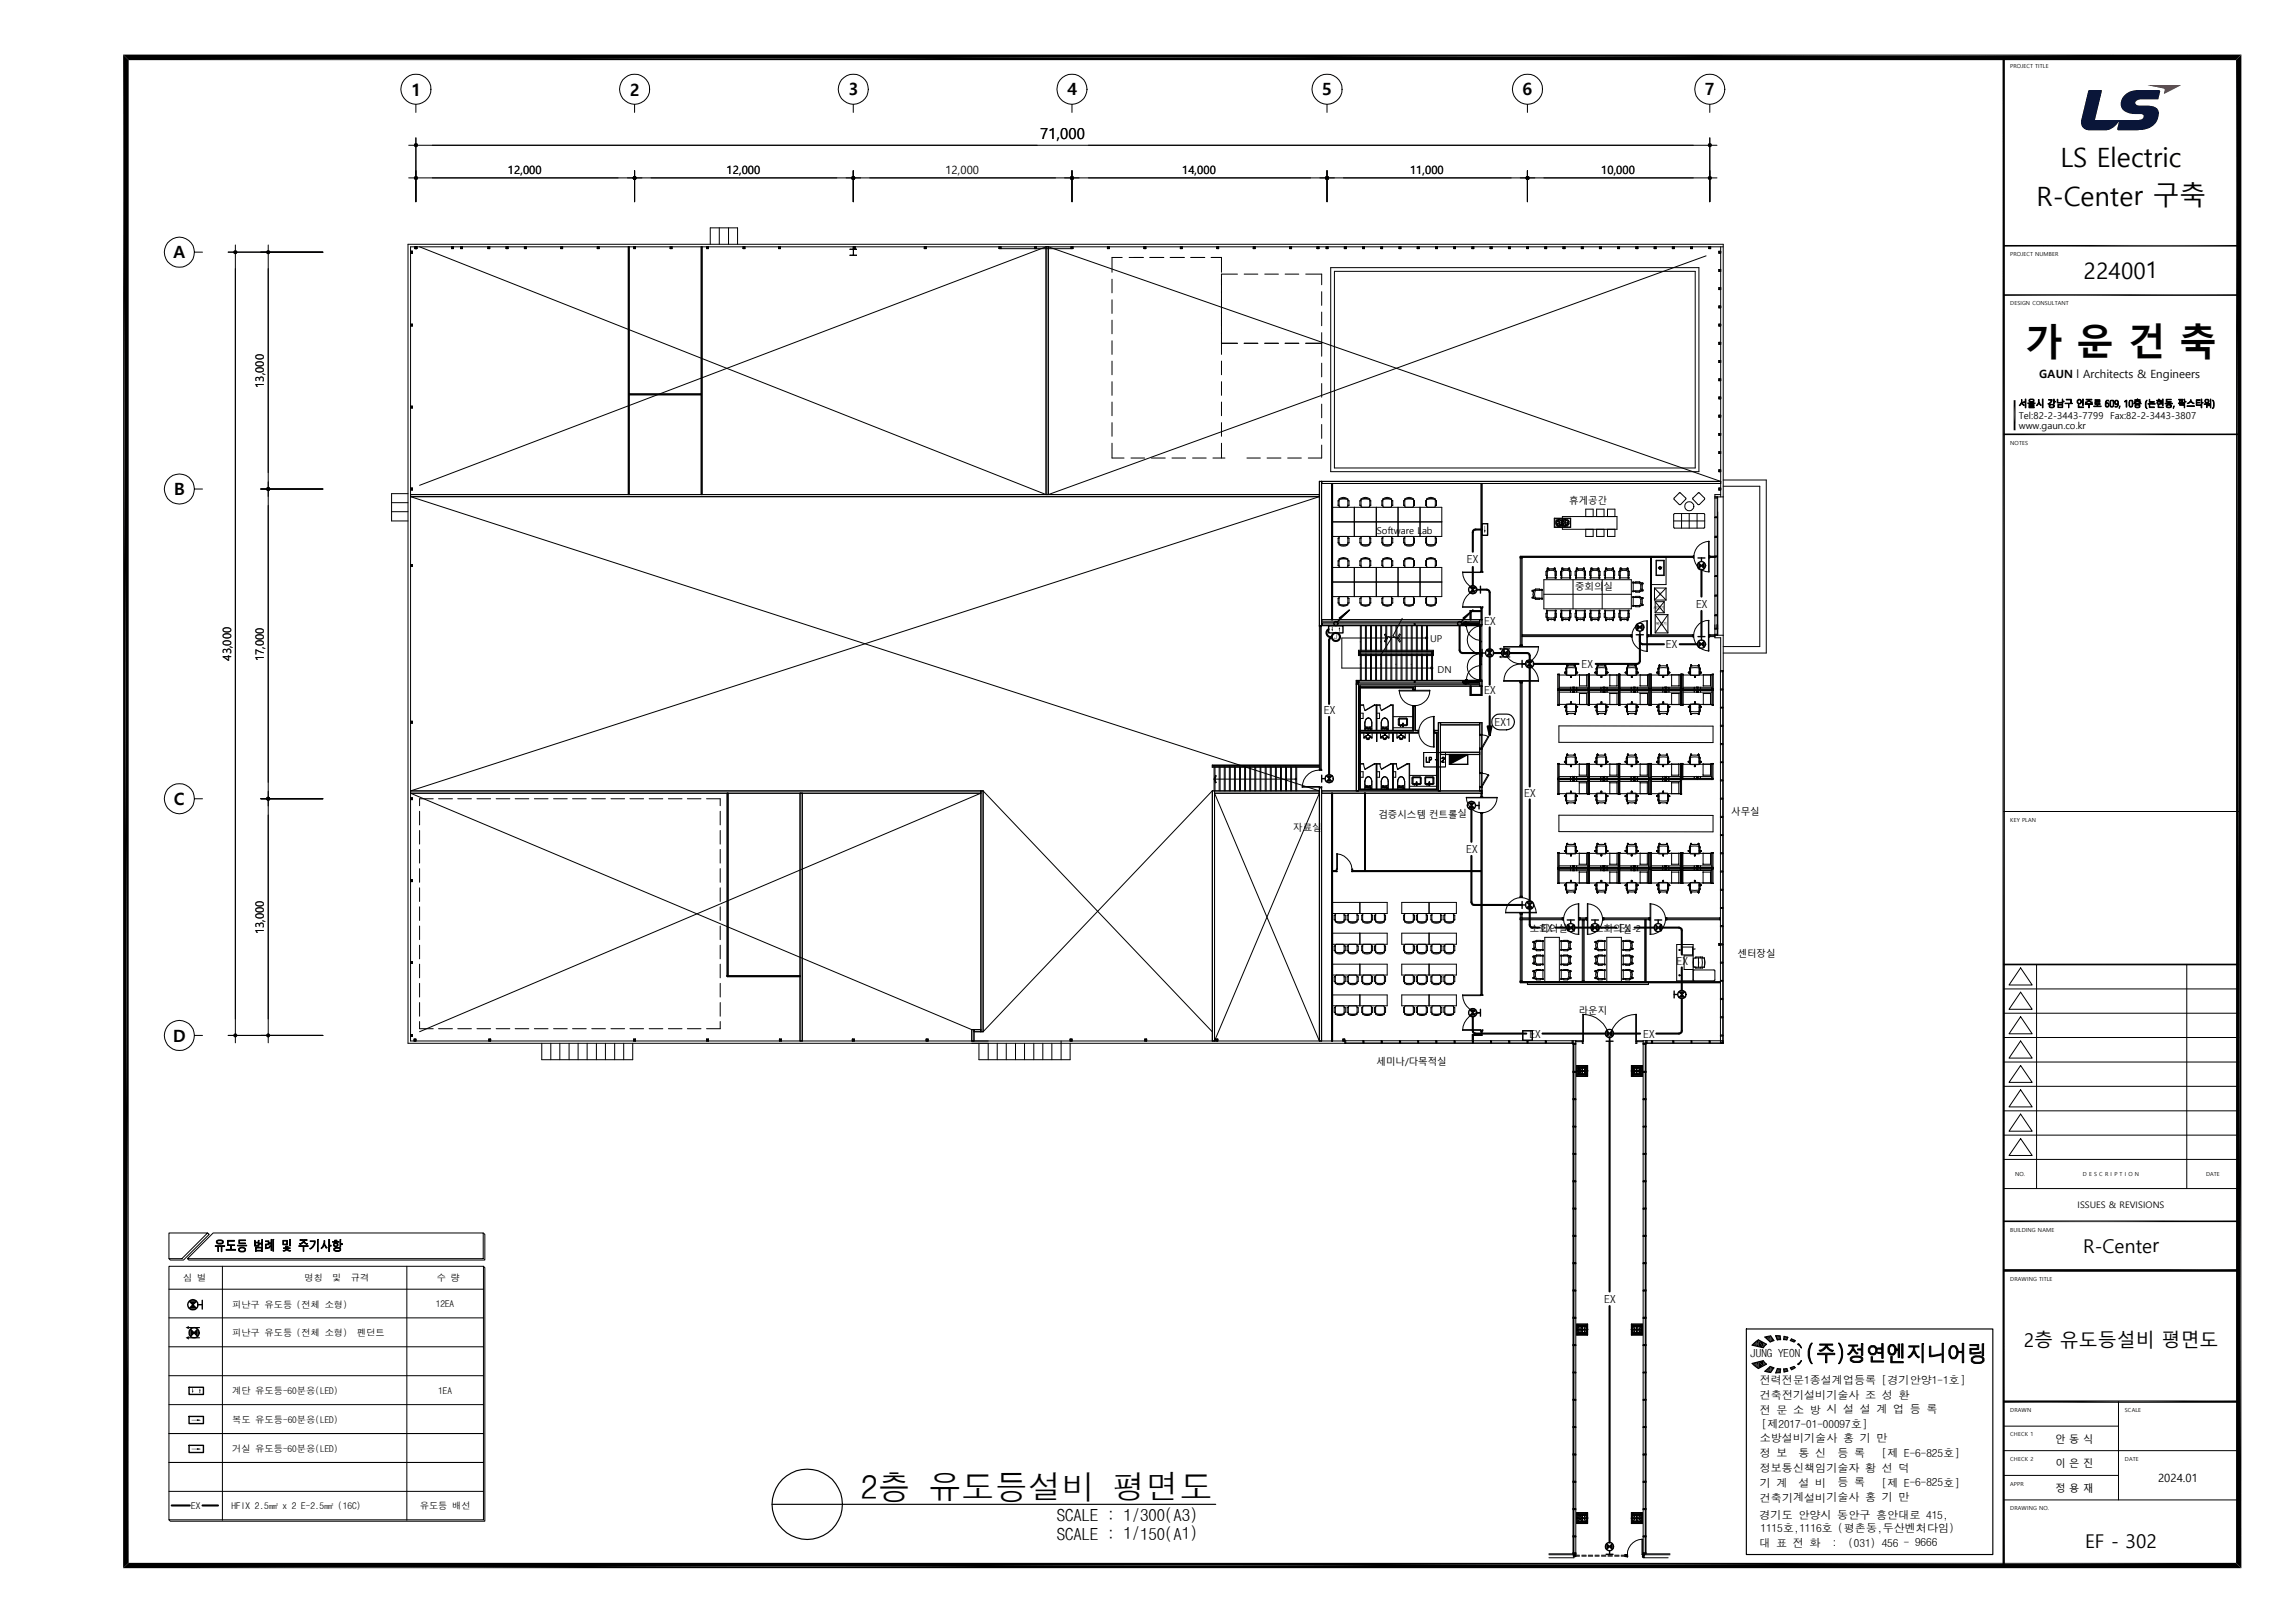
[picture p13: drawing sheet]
<svg xmlns="http://www.w3.org/2000/svg" width="420mm" height="297mm" viewBox="0 0 420 297" stroke-linecap="round" stroke-linejoin="round" font-family="sans-serif">
<defs><g id="words">
<text font-size="6.9" x="370.4" y="65.2">가 운 건 축</text>
<text font-size="6.1" x="157.5" y="274.4">2층 유도등설비 평면도</text>
<g font-size="4.9">
<text x="376.9" y="30.6">LS Electric</text>
<text x="372.5" y="37.6">R-Center 구축</text>
</g>
<text font-size="4.1" x="381.1" y="51">224001</text>
<g font-size="3.5">
<text x="381" y="229.2">R-Center</text>
<text x="370.2" y="246.6">2층 유도등설비 평면도</text>
<text x="381.4" y="283.3">EF - 302</text>
</g>
<g font-size="3.1">
<text x="75.2" y="17.5">1</text>
<text x="115.2" y="17.5">2</text>
<text x="155.2" y="17.4">3</text>
<text x="195.2" y="17.4">4</text>
<text x="241.9" y="17.4">5</text>
<text x="278.5" y="17.4">6</text>
<text x="311.8" y="17.4">7</text>
<text x="31.7" y="47.3">A</text>
<text x="31.8" y="90.6">B</text>
<text x="31.8" y="147.3">C</text>
<text x="31.7" y="190.6">D</text>
</g>
<g font-size="3">
<text x="193.3" y="278.4">SCALE : 1/300(A3)</text>
<text x="193.3" y="281.8">SCALE : 1/150(A1)</text>
</g>
<text font-size="2.8" x="190.3" y="25.5">71,000</text>
<g font-size="2.1">
<text x="92.9" y="31.8">12,000</text>
<text x="132.9" y="31.8">12,000</text>
<text x="172.9" y="31.8">12,000</text>
<text x="216.2" y="31.8">14,000</text>
<text x="257.9" y="31.8">11,000</text>
<text x="292.9" y="31.8">10,000</text>
<text x="48.3" y="71" transform="rotate(-90 48.3 71)">13,000</text>
<text x="373" y="69.3">GAUN l Architects &amp; Engineers</text>
<text x="42.3" y="120.9" transform="rotate(-90 42.3 120.9)">43,000</text>
<text x="48.3" y="121" transform="rotate(-90 48.3 121)">17,000</text>
<text x="48.3" y="171" transform="rotate(-90 48.3 171)">13,000</text>
<text x="394.8" y="271.2">2024.01</text>
</g>
<g font-size="2">
<text x="268.4" y="103">EX</text>
<text x="310.3" y="111.2">EX</text>
<text x="271.6" y="114.4">EX</text>
<text x="304.8" y="118.7">EX</text>
<text x="289.3" y="122.3">EX</text>
<text x="242.2" y="130.7">EX</text>
<text x="271.6" y="127.1">EX</text>
<text x="273.4" y="132.8">EX1</text>
<text x="278.9" y="145.8">EX</text>
<text x="268.3" y="156">EX</text>
<text x="282" y="170.6">EX</text>
<text x="296.2" y="170.6">EX</text>
<text x="306.7" y="176.5">EX</text>
<text x="279.8" y="189.9">EX</text>
<text x="300.7" y="189.9">EX</text>
<text x="293.5" y="238.4">EX</text>
<text x="320.2" y="248.3">JUNG YEON</text>
<text x="321.9" y="253.3">전력전문1종설계업등록 [경기안양1-1호]</text>
<text x="321.9" y="256">건축전기설비기술사 조 성 환</text>
<text x="321.9" y="263.9">소방설비기술사 홍 기 만</text>
<text x="321.9" y="258.7">전 문 소 방 시 설 설 계 업 등 록</text>
<text x="322.3" y="261.4">[제2017-01-00097호]</text>
<text x="321.9" y="269.4">정보통신책임기술자 황 선 덕</text>
<text x="321.9" y="266.7">정 보</text>
<text x="329" y="266.7">통 신</text>
<text x="336.1" y="266.6">등 록</text>
<text x="344.3" y="266.6">[제 E-6-825호]</text>
<text x="321.9" y="272.1">기 계</text>
<text x="321.9" y="274.8">건축기계설비기술사 홍 기 만</text>
<text x="329" y="272.1">설 비</text>
<text x="336.1" y="272">등 록</text>
<text x="344.3" y="272">[제 E-6-825호]</text>
<text x="321.9" y="278">경기도 안양시 동안구 흥안대로 415,</text>
<text x="322" y="280.4">1115호,1116호 (평촌동,두산벤처다임)</text>
<text x="321.9" y="283">대 표 전 화</text>
<text x="335.1" y="283">:</text>
<text x="338.1" y="283">(031) 456 - 9666</text>
</g>
<g font-size="1.9">
<text x="376" y="264">안 동 식</text>
<text x="376" y="268.5">이 은 진</text>
<text x="376" y="273">정 용 재</text>
</g>
<g font-size="1.7">
<text x="369.3" y="76.7">Tel:82-2-3443-7799 Fax:82-2-3443-3807</text>
<text x="369.3" y="78.5">www.gaun.co.kr</text>
<text x="287.1" y="92.2">휴게공간</text>
<text x="251.8" y="97.7">Softw</text>
<text x="256.3" y="97.7">are L</text>
<text x="260.1" y="97.7">ab</text>
<text x="288.1" y="107.9">중회의</text>
<text x="293.3" y="107.9">실</text>
<text x="261.6" y="117.5">UP</text>
<text x="263" y="123.1">DN</text>
<text x="252.1" y="149.6">검증시스템 컨트롤실</text>
<text x="316.7" y="149.2">사무실</text>
<text x="236.6" y="152.1">자료실</text>
<text x="279.8" y="170.6">소회의실-1</text>
<text x="291.6" y="170.6">소회의실-2</text>
<text x="317.8" y="175.2">센터장실</text>
<text x="288.8" y="185.5">라운지</text>
<text x="251.8" y="194.9">세미나/다목적실</text>
<text x="380" y="221.1">ISSUES &amp; REVISIONS</text>
<text x="33.5" y="234.4">심 벌</text>
<text x="42.5" y="239.4">피난구 유도등 (전체 소형)</text>
<text x="55.7" y="234.4">명칭</text>
<text x="60.8" y="234.4">및</text>
<text x="64.2" y="234.4">규격</text>
<text x="79.7" y="239.2">12EA</text>
<text x="79.9" y="234.4">수 량</text>
<text x="42.5" y="244.5">피난구 유도등 (전체 소형)</text>
<text x="65.3" y="244.4">펜던트</text>
<text x="42.5" y="255.1">계단 유도등-60분용(LED)</text>
<text x="80.1" y="255">1EA</text>
<text x="42.5" y="260.4">복도 유도등-60분용(LED)</text>
<text x="42.5" y="265.7">거실 유도등-60분용(LED)</text>
<text x="35" y="276.2">EX</text>
<text x="42.4" y="276.1">HFIX 2.5㎟ x 2 E-2.5㎟ (16C)</text>
<text x="76.8" y="276.1">유도등 배선</text>
</g>
<text font-size="1.2" x="244" y="117">J</text>
<g font-size="1">
<text x="367.7" y="12.4">PROJECT TITLE</text>
<text x="367.7" y="46.9">PROJECT NUMBER</text>
<text x="367.7" y="55.9">DESIGN CONSULTANT</text>
<text x="367.7" y="81.4">NOTES</text>
<text x="367.7" y="150.4">KEY PLAN</text>
<text x="368.6" y="215.2">NO.</text>
<text x="381" y="215.2">D E S C R I P T I O N</text>
<text x="403.5" y="215.2">DATE</text>
<text x="367.7" y="225.4">BUILDING NAME</text>
<text x="367.7" y="234.4">DRAWING TITLE</text>
<text x="367.7" y="262.9">CHECK 1</text>
<text x="367.7" y="258.4">DRAWN</text>
<text x="388.7" y="258.4">SCALE</text>
<text x="367.7" y="267.4">CHECK 2</text>
<text x="388.7" y="267.4">DATE</text>
<text x="367.7" y="271.9">APPR</text>
<text x="367.7" y="276.4">DRAWING NO.</text>
</g>
<g font-size=".7">
<text x="302.5" y="111.4">세단기</text>
<text x="302.9" y="114.4">복합기</text>
</g>
<g font-size=".3">
<text x="304.1" y="104.2" transform="rotate(-90 304.1 104.2)">SINK</text>
<text x="303.8" y="109.1" transform="rotate(-90 303.8 109.1)">냉 장고</text>
</g>
</g></defs>
<path d="M22.5 10h387.5l-386.5 1zM23.5 11l386.5-1-1 1zM410 10v277l-1-276zM409 11l1 276-1-1zM22.5 10l1 276-1 1zM22.5 10l1 1v275zM22.5 287l386.5-1 1 1zM22.5 287l1-1h385.5z" fill="#000"/>
<g fill="none" stroke="#000" stroke-width=".18">
<path d="M366.5 148.5h43M366.5 176.5h43M369.6 177.1l2.1 3.2h-4.2zM372.5 176.5v41M400 176.5v41M366.5 189.9h43M366.5 194.4h43M366.5 198.8h43M366.5 185.4h43M366.5 181h43M369.6 195l2.1 3.1h-4.2zM369.6 199.4l2.1 3.2h-4.2z"/>
<path d="M369.6 190.5l2.1 3.1h-4.2zM369.6 186.1l2.1 3.1h-4.2zM369.6 181.6l2.1 3.1h-4.2zM366.5 203.3h43M366.5 207.7h43M366.5 217.5h43M366.5 212.2h43M369.6 203.9l2.1 3.1h-4.2zM369.6 208.4l2.1 3.1h-4.2zM366.5 232.5h43M387.5 256.5v18M366.5 261h21"/>
<path d="M366.5 270h21M366.5 265.5h43M366.5 274.5h43"/>
</g>
<path d="M368.5 73.2v5.5M366.5 232.5h43" fill="none" stroke="#000" stroke-width=".34"/>
<path d="M366.5 10.5v276M366.5 232.5h43M366.5 256.5h43" fill="none" stroke="#000" stroke-width=".42"/>
<path d="M366.5 45h43M366.5 54h43M366.5 79.5h43M366.5 176.5h43M366.5 223.5h43" fill="none" stroke="#000" stroke-width=".3"/>
<g fill="#000" stroke="#000" stroke-width=".18">
<path d="M378 73.1h.9v.7l.2 .1h-.6v.7l-.1-.7-.7-.1h1.1v-.6h-.8zM383.2 73.2h.9v.4h-.8v.3h.9v.1h-.5v.3h.6v.1h-1.3v-.1h.6v-.3h-.4v-.5h.8v-.2h-.8zM387.7 74.3l-.1 .4zM388.7 73.4l.3-.2v1.3h-.1v-1.1l-.2 .2zM392.7 73.2l-.1 .5 .1 1.1a1.27 1.27 0 0 1 0-1.6zM397.6 74.3l-.1 .4zM404.7 73.2a1.04 1.04 0 0 1 .1 1.6h-.1a1.27 1.27 0 0 0 0-1.6z"/>
<path d="M370.5 73h.1v1.6h-.1v-.9h-.4v-.2h.4zM369.8 73.1l.2 .8 .3 .2-.2 .1-.3-.5-.4 .6v-.1l.4-.7z"/>
<path d="M370.9 73.7h1.4l-.6 .1v.2h.4v.4h-.8v.1h.8v.1h-1v-.3h.9v-.2h-.9v-.1h.5v-.2zM371.2 73.2l.1-.1a.51 .51 0 0 1 .8 .2 .52 .52 0 0 1-.5 .3 .52 .52 0 0 1-.5-.4zM371.3 73.2a.38 .38 0 0 0 .3 .3 .38 .38 0 0 0 .4-.3l-.3-.1z"/>
<path d="M372.9 73.1h.1v.4l.3 .7-.3-.5-.3 .5h-.2l.4-.5zM373.6 73h.1v1.6h-.1z"/>
<path d="M374.9 74.1a.48 .48 0 0 1 .6-.2 .48 .48 0 0 1 .3 .5 .49 .49 0 0 1-.6 .3 .49 .49 0 0 1-.3-.6zM375 74.2a.28 .28 0 0 0 .1 .3 .28 .28 0 0 0 .3 0h.1a.29 .29 0 0 0 .1-.4 .29 .29 0 0 0-.5 0zM374.7 73.1h.7v.2l-.7 .7-.1-.1 .4-.3 .2-.4h-.5zM375.7 73l.1 .4h.2v.2h-.2v.4z"/>
<path d="M376.4 74h.9v.6h-.9zM376.6 74.1v.4h.6v-.4zM376.3 73.1h.1v.6h.7h-.8zM377.2 73l.1 .4h.3v.1h-.3v.4z"/>
<path d="M380 73.3a.4 .4 0 0 1 .4-.2 .4 .4 0 0 1 .3 .3h.3v-.4h.1v1.2h-.1v-.6h-.3a.42 .42 0 0 1-.5 .3 .42 .42 0 0 1-.2-.6zM380.1 73.5a.29 .29 0 0 0 .5 0 .29 .29 0 0 0-.5 0zM380.2 74h.1v.5h.8v.1h-.9z"/>
<path d="M381.6 73.1h1.1v.1h-.5v.2l.5 .2v.1l-.4-.2a.37 .37 0 0 0-.6 .2l-.2-.1 .2-.1 .4-.3h-.5zM381.4 73.9h1.4v.1h-.6v.6h-.1v-.6h-.7z"/>
<path d="M385.3 73.3l.4-.1v.2a.35 .35 0 0 0-.4 0 .35 .35 0 0 0-.1 .5 .37 .37 0 0 1 .6 0 .37 .37 0 0 1-.1 .6 .39 .39 0 0 1-.5-.1 .39 .39 0 0 1-.1-.4zM385.3 73.9a.27 .27 0 0 0 0 .4 .27 .27 0 0 0 .4 0 .27 .27 0 0 0-.1-.4z"/>
<path d="M386.1 73.3l.4-.1 .2 .7a.39 .39 0 0 1-.1 .5 .39 .39 0 0 1-.6-.1v-.8zM386.1 73.3v1.1h.4v-.9v-.2z"/>
<path d="M386.9 73.3a.4 .4 0 0 1 .5 0 .4 .4 0 0 1 .1 .5 .49 .49 0 0 1 0 .6 .49 .49 0 0 1-.6 .1v-.2a.36 .36 0 0 0 .4 0 .36 .36 0 0 0 .1-.4 .38 .38 0 0 1-.6 0 .38 .38 0 0 1 .1-.6zM386.9 73.6a.3 .3 0 0 0 .6 0 .3 .3 0 0 0-.6 0z"/>
<path d="M389.6 73.3l.4-.1 .1 .7a.41 .41 0 0 1-.3 .6 .41 .41 0 0 1-.4-.6zM389.6 73.3v.9v.2h.3l.1-.9-.1-.2z"/>
<path d="M390.5 74.2l.2-.2a.47 .47 0 0 1 .8 .4 .5 .5 0 0 1-.6 .3 .5 .5 0 0 1-.4-.5zM390.7 74.2a.34 .34 0 0 0 .3 .3 .34 .34 0 0 0 .3-.3zM390.5 73.2h.4v-.2l.1 .2h.5v.1h-.4l.5 .2-.1 .2-.5-.3-.6 .3v-.2l.5-.2h-.4zM390.3 73.8h1.4v.1h-1.4z"/>
<path d="M393.1 73.1l.1 .4h.9v.1h-.4v.3l.6 .1h-1.4l.6-.1v-.3h-.4zM393.1 74.1l.1 .4h.9v.1h-1z"/>
<path d="M394.6 73.7a.34 .34 0 0 1 .6 0 .34 .34 0 0 1-.6 0zM394.7 73.8a.25 .25 0 0 0 .5 0 .25 .25 0 0 0-.5 0zM395.6 73h.1v1.3h-.1v-.3h-.2v-.2h.2v-.2h-.2v-.1h.2zM394.8 74.2h.1v.3l.8 .1h-.9zM394.5 73.2h.3v-.2h.2v.2h.4v.2h-.9z"/>
<path d="M396.3 74.2l.1-.1a.48 .48 0 0 1 .5-.1 .48 .48 0 0 1 .3 .4 .54 .54 0 0 1-.5 .3 .54 .54 0 0 1-.5-.4zM396.4 74.2a.36 .36 0 0 0 .3 .3 .36 .36 0 0 0 .4-.2l-.3-.2zM396.2 73.1h1l-.8 .1v.3h.8l-.4 .1v.2h.6v.1h-1.4v-.1h.7v-.2h-.5z"/>
<path d="M398.7 73.3l.1 .4h.3v-.4h.1v.4h.2v.1l-.9 .1v-.2h.2zM398.7 74h.9v.6l-.1-.4h-.8zM399.5 73l.1 .4h.3v.2h-.3v.4zM398.5 73.1h.8v.1h-.8z"/>
<path d="M400.7 73.2h.1l.1 .2 .2 .3 .3 .1-.1 .1-.6-.5-.3 .4h-.3l.5-.4zM400.1 74.3h1.3v.1h-1.3z"/>
<path d="M401.7 73.2h.7v.1h-.6v.3h.6v.1h-.6v.4l.7 .1h-.8zM402.6 73h.2v.7h.2h-.2v.9h-.2z"/>
<path d="M403.3 73.4a.4 .4 0 0 1 .8 0 .4 .4 0 0 1-.8 0zM403.4 73.4a.26 .26 0 0 0 .5 0 .26 .26 0 0 0-.5 0zM404.3 73l.1 1.6-.1-.3h-.4v-.2h.4zM403.2 73.9h1v.1h-.5l-.1 .6v-.6z"/>
</g>
<path d="M382.1 16.5h2.4l-1.3 5.5h8a.7 .7 0 0 0 .7-.3 .7 .7 0 0 0 .1-.7l-.2-.1a4 4 0 0 1-3.6-1 2.43 2.43 0 0 1 2.1-3.3l4.6-.1a.28 .28 0 0 1 .3 .2 .28 .28 0 0 1-.1 .3l-.3 1.2h-3.1a.97 .97 0 0 0-1.1 .6l.1 .3 .4 .2h1.6a2.1 2.1 0 0 1 2.1 .9 3 3 0 0 1-3 3.5l-4.4 .1-.1-.3 .3-1.4a3.3 3.3 0 0 1-2.3 1.7h-3.1a1.44 1.44 0 0 1-1.5-1.9z" fill="#037"/>
<path d="M392.9 15.6h6l-3.1 1.6 .2-.6-.1-.3z" fill="#e5003e"/>
<path d="M382 16.6l2.1-.1a.22 .22 0 0 1 .3 0 .22 .22 0 0 1 0 .3l-1.2 5.2 8.2-.1a.6 .6 0 0 0 .6-.2 .6 .6 0 0 0 0-.7l-2.4-.3-1.2-.5-.5-.9v-.6l.3-.8 .7-.8 1.4-.5 4.4-.1a.35 .35 0 0 1 .4 .2 .35 .35 0 0 1 0 .4l-.3 .8a.4 .4 0 0 1-.6 .3h-2.7l-.6 .1a.52 .52 0 0 0-.3 .7 .52 .52 0 0 0 .6 .3l2.4 .1 .8 .3 .3 .3 .2 .5-.1 .8-.2 .7-.3 .6-.8 .6-1.2 .5-1.1 .1h-3.4a.35 .35 0 0 1-.5-.1 .35 .35 0 0 1 .1-.5l.2-1.1-.4 .7-.6 .5-1.2 .5h-3.4l-.7-.2-.4-.4-.2-.4v-.9z" fill="#0a1e5a"/>
<path d="M392.9 15.6h6l-3.1 1.6 .1-.5a.31 .31 0 0 0 .1-.4 .31 .31 0 0 0-.4-.1z" fill="#fa002d"/>
<g fill="none" stroke="#000" stroke-width=".18">
<path d="M76.1 19.1v1.5M116.1 19.1v1.5M156.1 19.1v1.5M196.1 19.1v1.5M242.7 19.1v1.5M279.4 19.1v1.5M312.8 19.1v1.5M74.8 32.6h239.3M74.8 26.6h239.3M76.1 25.2v11.7M116.1 31.2v5.7M156.1 31.2v5.7"/>
<path d="M196.1 31.2v5.7M242.7 31.2v5.7M279.4 31.2v5.7M312.8 25.2v11.7M35.6 46.1h1.4M41.7 46.1h17.4M43.1 44.8v146M49.1 44.8v146M35.6 89.5h1.4M47.7 89.5h11.4M260.4 137.7h4v2.6h-4zM35.6 146.2h1.4"/>
<path d="M47.7 146.2h11.4M309.8 175.4v1.5l.3 .1M310.1 173.7h-.3M35.6 189.5h1.4M41.7 189.5h17.4M30.9 231.7h57.5v46.4h-57.5zM30.9 225.6h7.1l-4.7 4.7h-2.4zM30.9 235.9h57.5M38 225.6l.3 .3-4.7 4.7h-2.4l-.3-.3M39 225.6h49.4v4.7h-54.1zM40.7 231.7v46.5M74.4 231.7v46.5"/>
<path d="M88.4 225.6l.3 .3v4.7h-54.2l-.2-.3M88.4 231.7l.3 .3v46.4h-57.5l-.3-.3M30.9 241.2h57.5M30.9 251.8h57.5M30.9 246.5h57.5M30.9 257h57.5M30.9 272.9h57.5M30.9 262.3h57.5M30.9 267.6h57.5"/>
<circle cx="76.1" cy="16.3" r="2.74"/>
<circle cx="116.1" cy="16.3" r="2.74"/>
<circle cx="156.1" cy="16.3" r="2.74"/>
<circle cx="196.1" cy="16.3" r="2.75"/>
<circle cx="242.7" cy="16.3" r="2.74"/>
<circle cx="279.4" cy="16.3" r="2.74"/>
<circle cx="312.8" cy="16.3" r="2.75"/>
<circle cx="32.8" cy="46.2" r="2.74"/>
<circle cx="32.8" cy="89.5" r="2.75"/>
<circle cx="32.8" cy="146.1" r="2.74"/>
<circle cx="32.8" cy="189.5" r="2.74"/>
</g>
<g fill="#000">
<path d="M75.7 32.6h.4l-.3 .3zM75.7 26.6h.4l-.3 .2zM75.8 32.3l.3 .3h-.4zM76.1 32.6v.3h-.3zM75.8 26.3l.3 .3h-.4zM76.1 26.6v.4l-.3-.2zM75.8 32.3l.3-.1v.4zM76.1 32.6l.3 .3h-.3zM75.8 26.3l.3-.1v.4zM76.1 26.6l.3 .2-.3 .2zM76.1 32.2l.3 .1-.3 .3zM76.1 32.6h.4l-.1 .3z"/>
<path d="M76.1 26.2l.3 .1-.3 .3zM76.1 26.6h.4l-.1 .2zM76.1 32.6l.3-.3 .1 .3zM76.1 26.6l.3-.3 .1 .3zM115.7 32.6h.4l-.3 .3zM116.1 32.6v.3h-.3zM115.8 32.3l.3 .3h-.4zM116.1 32.6l.2 .3h-.2zM115.8 32.3l.3-.1v.4zM116.1 32.6h.4l-.2 .3zM116.1 32.2l.2 .1-.2 .3zM116.1 32.6l.2-.3 .2 .3z"/>
<path d="M155.7 32.6h.4l-.3 .3zM156.1 32.6v.3h-.3zM155.8 32.3l.3 .3h-.4zM156.1 32.6l.2 .3h-.2zM155.8 32.3l.3-.1v.4zM156.1 32.6h.4l-.2 .3zM156.1 32.2l.2 .1-.2 .3zM156.1 32.6l.2-.3 .2 .3zM195.7 32.6h.4l-.3 .3zM196.1 32.6v.3h-.3zM195.8 32.3l.3 .3h-.4zM196.1 32.6l.2 .3h-.2z"/>
<path d="M195.8 32.3l.3-.1v.4zM196.1 32.6h.4l-.2 .3zM196.1 32.2l.2 .1-.2 .3zM196.1 32.6l.2-.3 .2 .3zM242.4 32.6h.3l-.2 .3zM242.7 32.6v.3h-.2zM242.5 32.3l.2 .3h-.3zM242.7 32.6l.3 .3h-.3zM242.5 32.3l.2-.1v.4zM242.7 32.6h.4l-.1 .3zM242.7 32.2l.3 .1-.3 .3zM242.7 32.6l.3-.3 .1 .3z"/>
<path d="M279.1 32.6h.3l-.3 .3zM279.4 32.6v.3h-.3zM279.1 32.3l.3 .3h-.3zM279.4 32.6l.3 .3h-.3zM279.1 32.3l.3-.1v.4zM279.4 32.6h.4l-.1 .3zM279.4 32.2l.3 .1-.3 .3zM279.4 32.6l.3-.3 .1 .3zM312.4 32.6h.4l-.3 .3zM312.4 26.6h.4l-.3 .2zM312.8 32.6v.3h-.3zM312.5 32.3l.3 .3h-.4z"/>
<path d="M312.8 26.6v.4l-.3-.2zM312.5 26.3l.3 .3h-.4zM312.8 32.6l.2 .3h-.2zM312.5 32.3l.3-.1v.4zM312.8 26.6l.2 .2-.2 .2zM312.5 26.3l.3-.1v.4zM312.8 32.6h.3l-.1 .3zM312.8 32.2l.2 .1-.2 .3zM312.8 26.6h.3l-.1 .2zM312.8 26.2l.2 .1-.2 .3zM312.8 32.6l.2-.3 .1 .3zM313 26.3l.1 .3h-.3z"/>
<path d="M42.7 46.1h.4l-.3 .3zM42.8 45.9l.3 .2h-.4zM43.1 46.1v.4l-.3-.1zM43.1 46.1l.2 .3-.2 .1zM42.8 45.9l.3-.1v.3zM43.1 46.1h.3l-.1 .3zM43.1 45.8l.2 .1-.2 .2zM43.3 45.9l.1 .2h-.3zM48.7 46.1h.4l-.3 .3zM48.8 45.9l.3 .2h-.4zM49.1 46.1v.4l-.3-.1zM49.1 46.1l.2 .3-.2 .1z"/>
<path d="M48.8 45.9l.3-.1v.3zM49.1 46.1h.3l-.1 .3zM49.1 45.8l.2 .1-.2 .2zM49.3 45.9l.1 .2h-.3zM48.7 89.5h.4l-.3 .2zM48.8 89.2l.3 .3h-.4zM49.1 89.5v.4l-.3-.2zM49.1 89.5l.2 .2-.2 .2zM48.8 89.2l.3-.1v.4zM49.1 89.5h.3l-.1 .2zM49.1 89.1l.2 .1-.2 .3zM49.3 89.2l.1 .3h-.3z"/>
<path d="M269.1 107.2h.6zM269.1 107.2h.6l.2 .2zM268.9 108.5l.8 .1zM269.1 108.6h.6zM268.9 107.4l.2-.2 .8 .2zM268.9 107.4h1l-.5 .5zM268.9 108.5l.5-.6 .5 .6zM268.9 108.5h1l-.2 .1zM271.9 119h1.1l-.5 .5zM271.9 119l.3-.2 .8 .2zM272.2 118.8h.6l.2 .2zM272.2 118.8h.6z"/>
<path d="M299.4 114.3l-.1 .8v-.6zM299.3 114.5v.6zM299.4 114.3l.6 .5-.6 .5zM299.4 114.3v1l-.1-.2zM300.5 114.3l.2 .2-.2 .8zM300 114.8l.5-.5v1zM300.7 114.5v.6zM300.7 114.5v.6l-.2 .2zM265.1 138.1h3.4l-3.4 1.8zM271.9 120h1.1l-.2 .2zM271.9 120l.6-.5 .5 .5zM272.2 120.2h.6z"/>
<path d="M271.9 120l.9 .2h-.6zM48.7 146.2h.4l-.3 .2zM48.8 145.9l.3 .3h-.4zM49.1 146.2v.3l-.3-.1zM49.1 146.2l.2 .2-.2 .1zM48.8 145.9l.3-.1v.4zM49.1 146.2h.3l-.1 .2zM49.1 145.8l.2 .1-.2 .3zM49.3 145.9l.1 .3h-.3zM242.6 141.9l.8-.1 .3 .1zM242.6 141.9h1.1l-.6 .6zM243.1 142.5l.6 .5h-1.1z"/>
<path d="M242.6 143h1.1l-.8 .2zM242.9 141.8h.5zM242.6 141.9l.8-.1zM242.9 143.2l.8-.2zM242.9 143.2h.5zM268.9 146.7h.6zM268.9 146.7l.8 .2zM268.6 147.9l.9 .2h-.6zM268.9 148.1h.6zM268.6 146.9l.3-.2 .8 .2zM268.6 146.9h1.1l-.5 .5zM268.6 147.9l.6-.5 .5 .5z"/>
<path d="M268.6 147.9h1.1l-.2 .2zM279.3 165.1l.8-.2 .2 .2zM279.3 165.1h1l-.5 .5zM279.8 165.6l.5 .6h-1zM279.3 166.2h1l-.8 .1zM279.5 164.9h.6zM279.3 165.1l.2-.2h.6zM279.5 166.3l.8-.1-.2 .1zM279.5 166.3h.6zM286.6 169.5v.6zM286.8 169.2l-.2 .9v-.6zM286.8 169.2v1.1l-.2-.2z"/>
<path d="M286.8 169.2l.5 .6-.5 .5zM287.9 169.2v1.1l-.6-.5zM287.9 169.2l.1 .3-.1 .8zM288 169.5v.6l-.1 .2zM288 169.5v.6zM291.1 169.5v.6zM291.2 169.2l-.1 .9zM291.2 169.2v1.1l-.1-.2zM291.2 169.2l.6 .6-.6 .5zM292.3 169.2v1.1l-.5-.5zM292.3 169.2l.1 .3-.1 .8zM292.4 169.5v.6l-.1 .2z"/>
<path d="M292.4 169.5v.6zM302.6 169.5v.6zM302.8 169.2l-.2 .9v-.6zM302.8 169.2v1.1l-.2-.2zM302.8 169.2l.5 .6-.5 .5zM303.9 169.2v1.1l-.6-.5zM303.9 169.2l.1 .3-.1 .8zM304 169.5l-.1 .8zM304 169.5v.6zM42.7 189.5h.4l-.3 .2zM42.8 189.2l.3 .3h-.4zM42.8 189.7l.3-.2v.4z"/>
<path d="M42.8 189.2l.3-.1v.4zM43.1 189.5l.2 .2-.2 .2zM43.1 189.5h.3l-.1 .2zM43.1 189.1l.2 .1-.2 .3zM43.3 189.2l.1 .3h-.3zM48.7 189.5h.4l-.3 .2zM48.8 189.2l.3 .3h-.4zM48.8 189.7l.3-.2v.4zM48.8 189.2l.3-.1v.4zM49.1 189.5l.2 .2-.2 .2zM49.1 189.5h.3l-.1 .2zM49.1 189.1l.2 .1-.2 .3z"/>
<path d="M49.1 189.5l.2-.3 .1 .3zM269.1 184.6h.6zM269.1 184.6h.6l.2 .2zM268.9 185.8l.8 .2h-.6zM269.1 186h.6zM268.9 184.8l.2-.2 .8 .2zM268.9 184.8h1l-.5 .5zM268.9 185.8l.5-.5 .5 .5zM268.9 185.8h1l-.2 .2zM34.9 239.6h.7zM34.9 239.6l1-.2-.3 .2zM34.6 238.1l.3-.2h.7z"/>
<path d="M34.9 237.9h.7zM34.6 239.4h1.3l-1 .2zM35.3 238.8l.6 .6h-1.3zM34.6 238.1h1.3l-.6 .7zM34.6 238.1l1-.2 .3 .2zM34 244.8l.5-.3v.7zM34 243l.5-.3v.5zM34.6 243.5v.8zM34.6 243.5l.2 1.1-.2-.3zM34.8 243.2v1.4l-.2-1.1zM34.8 243.2l.7 .7-.7 .7zM35.1 259.8h1.4z"/>
<path d="M35.1 259.9l1.4-.1zM35.1 254.5h.3l-.1 .4zM35.2 254.1l.1 .4h-.1zM35.2 254.1h.1v.4zM35.5 243.9l.7-.7v1.4zM36.2 243.2l.2 1.1-.2 .3zM36.2 243.2l.2 .3v.8zM36.4 243.5v.8zM36.5 254.5h.1v.4zM36.5 254.5l.1 .4h-.1zM36.6 254.1l.1 .4h-.3zM36 259.7l.8 .2-.8 .2z"/>
<path d="M35.1 265.1h1.4zM35.1 265.2l1.4-.1zM36 265l.8 .2-.8 .1z"/>
</g>
<g fill="none" stroke="#000" stroke-width=".21">
<path d="M34.5 244.8h2M34.5 243h2M141.2 275.3h81.2"/>
<circle cx="147.7" cy="275.3" r="6.4"/>
</g>
<g fill="none" stroke="#000" stroke-width=".25">
<path d="M268.9 107.4l1 1.1M269.9 107.4l-1 1.1M270.2 107.9h.6M270.8 107.3v1.2M271.1 119.5h.6M271.1 118.8v1.3M271.9 119l1.1 1M273 119l-1.1 1M299.3 116.2h1.3M299.4 114.3l1.1 1M300 115.5v.7M300.5 114.3l-1.1 1"/>
<path d="M265.1 138.1h3.4v1.8h-3.4zM268.5 138.1l-3.4 1.8M241.8 142.5h.6M241.8 141.9v1.2M242.6 141.9l1.1 1.1M243.7 141.9l-1.1 1.1M268.6 146.9l1.1 1M269.7 146.9l-1.1 1M269.9 147.4h.7M270.6 146.8v1.2M278.4 165.6h.7M278.4 165v1.2"/>
<path d="M279.3 165.1l1 1.1M280.3 165.1l-1 1.1M286.7 168.4h1.3M286.8 169.2l1.1 1.1M287.3 168.4v.6M287.9 169.2l-1.1 1.1M291.1 168.4h1.3M291.2 169.2l1.1 1.1M291.8 168.4v.6M292.3 169.2l-1.1 1.1M302.7 168.4h1.3M302.8 169.2l1.1 1.1"/>
<path d="M303.3 168.4v.6M303.9 169.2l-1.1 1.1M268.9 184.8l1 1M269.9 184.8l-1 1M270.2 185.3h.6M270.8 184.7v1.3M34.6 238.1l1.3 1.3M35.9 238.1l-1.3 1.3M36.2 238.8h.8M37 238v1.6M34.6 259.2h2.6v1.3h-2.6zM34.6 253.9h2.6v1.3h-2.6z"/>
<path d="M34.8 243.2l1.4 1.4M36.2 243.2l-1.4 1.4M34.6 264.5h2.6v1.3h-2.6z"/>
<circle cx="269.4" cy="107.9" r=".76"/>
<circle cx="272.5" cy="119.5" r=".75"/>
<circle cx="299.9" cy="114.8" r=".75"/>
<circle cx="243.1" cy="142.5" r=".75"/>
<circle cx="269.2" cy="147.4" r=".74"/>
<circle cx="279.8" cy="165.6" r=".75"/>
<circle cx="287.3" cy="169.8" r=".75"/>
<circle cx="291.8" cy="169.8" r=".76"/>
<circle cx="303.3" cy="169.8" r=".75"/>
<circle cx="269.4" cy="185.3" r=".76"/>
<circle cx="35.3" cy="238.8" r=".92"/>
<circle cx="35.5" cy="243.9" r=".94"/>
</g>
<g fill="none" stroke="#000" stroke-width=".38">
<path d="M270.8 107.9h1.2l.4 .3 .1 4.3M272.5 114.8v3.9M279.8 122.3v21.6M269.2 148.2v5.9M269.2 156.6v8.5M279.8 146.3v18.6M269.7 165.6h8.7M279.8 166.4l.1 3.1 .4 .3h1.3M284.5 169.8h2.1M288.1 169.8h2.9M292.5 169.8h3.2M299 169.8h3.6"/>
<path d="M31.4 275.5h3.3M37 275.5h2.9"/>
</g>
<g fill="#000" stroke="#000" stroke-width=".18">
<path d="M39.6 227.1a.44 .44 0 0 0 .1 .5 .44 .44 0 0 0 .5 .1 .43 .43 0 0 0 .7-.4 .43 .43 0 0 0-.7-.4zM39.8 227.1h.1a.51 .51 0 0 1 .8 .2l-.2 .2a.53 .53 0 0 1-.8-.3zM39.4 228h1.7v.1h-.5v1h-.1v-1h-.5v.9h-.2v-.9h-.4z"/>
<path d="M41.6 227v.9h1.3v-.1h-1.2v-.6h1.2v-.2zM41.4 228.6v.2h1.7v-.2h-.8v-.6h-.1v.6z"/>
<path d="M43.7 228.5a.45 .45 0 0 0 0 .5 .45 .45 0 0 0 .6 .1 .46 .46 0 0 0 .6-.4 .46 .46 0 0 0-.6-.4zM43.8 228.5h.1a.49 .49 0 0 1 .6-.1 .49 .49 0 0 1 .2 .5 .49 .49 0 0 1-.6 .1 .49 .49 0 0 1-.3-.5zM43.7 226.9v.7h1.2v-.1h-1.1v-.5h1.1v-.1zM43.4 227.9v.1h1.7v-.1z"/>
<path d="M46.7 228.3v.7h1.3v-.7zM46.9 228.4h.9v.4h-.9zM46.6 227v1h.8v-1h-.2v.3h-.5v-.3zM46.7 227.5h.5v.4h-.5zM47.9 226.8v.7h-.4v.2h.4v.4h.1v-1.3z"/>
<path d="M48.6 227.1v.1h.5v.5h-.5v.8l.7-.1-.1-.2-.5 .1v-.5h.5v-.7zM49.6 226.8v.7h-.3v.1h.3v.4h-.3v.1h.3v.8h.1v-2.1zM49.9 226.8v2.2h.1l.1-2.2z"/>
<path d="M51.7 227v.8h.9v-.8zM51.9 227.1h.6v.6h-.6zM51.9 228.3v.2h.5l-.1 .2-.5 .2 .1 .1 .5-.2 .1-.2 .2 .3 .4 .1 .1-.1-.3-.1-.4-.3h.6v-.2zM53 226.8v1.2h.1v-1.2zM52.2 228v.2h.5v-.2z"/>
<path d="M54.9 226.9v.1h.6l-.1 .2-.6 .4 .1 .2 .5-.3 .1-.3 .5 .5 .1 .1 .2-.2-.4-.1-.3-.4v-.1h.6v-.1zM54.7 228v.1h.8v.9h.1v-.9h.8v-.1z"/>
<path d="M56.7 227.1v.1h.8l-.1 .6-.5 .6-.3 .1 .2 .1 .6-.6 .3-.9zM58.1 226.8v2.3h.1l.1-2.3z"/>
<path d="M60.1 226.8v2.2h.2v-1h.3v-.1h-.3v-1.1zM59.3 227l-.2 .9-.4 .5 .1 .1 .3-.2 .2-.6 .3 .7 .3-.1a1.09 1.09 0 0 1-.5-1.2z"/>
<path d="M61.1 228.4h.1a1 1 0 0 1 1.1 .1 .63 .63 0 0 1-.4 .6 .63 .63 0 0 1-.7-.2l-.2-.1zM61.2 228.6a.52 .52 0 0 0 .9 .2 .28 .28 0 0 0 0-.4 .28 .28 0 0 0-.4 0zM61 227.6a.41 .41 0 0 0 .4 .5 .41 .41 0 0 0 .4-.5 .56 .56 0 0 0-.8 0zM61.1 227.8a.3 .3 0 0 1 .4-.3 .3 .3 0 0 1 .1 .5h-.1a.28 .28 0 0 1-.4-.2zM62.2 226.8v1.4h.1v-.4h.4v-.2h-.4l.1-.7zM60.8 227.2v.1h1.2v-.1zM61.2 226.9v.2h.4v-.2z"/>
</g>
<path d="M260.4 137.7h4v2.6h-4z" fill="#fff"/>
<g fill="none" stroke="#000" stroke-width=".18">
<path d="M75.1 59.3h.3v.3h-.3l.3-.2M75.1 59.4h.3v.2zM75.1 46h.3v.3h-.3l.3-.3M75.1 46h.3v.3zM75.9 45.2v.3h.3v-.3l-.3 .3M75.9 45.2l.3 .3h-.3zM76.8 45.2l114.5 45.3v-45.3l-114.5 43.6M82.6 45.2l.3 .3h-.3l.3-.3v.3h-.3zM84.2 45.2v.3h.4v-.3l-.3 .3M84.3 45.2l.3 .3h-.3zM89.2 45.2v.3h.4v-.3l-.3 .3M89.3 45.2l.3 .3h-.3z"/>
<path d="M92.6 45.2l.3 .3h-.3l.3-.3v.3h-.3zM96.2 45.2v.3h-.3zM96.3 45.2v.3h-.4v-.3l.3 .3M102.6 45.2v.3h.3v-.3l-.3 .3M102.6 45.2l.3 .3h-.3zM109.6 45.2v.3h-.3zM109.6 45.2v.3h-.3v-.3l.3 .3M114.9 45.2v45.3M115.1 45.2v45.3M115.9 45.2v.3h.3v-.3l-.2 .3M116 45.2l.2 .3h-.2zM122.9 45.2v.3h-.3z"/>
<path d="M122.9 45.2v.3h-.3v-.3l.3 .3M128.3 45.2v45.3M128.4 45.2v45.3M129.2 45.2v.3h.4v-.3l-.3 .3M129.3 45.2l.3 .3h-.3zM129.9 44.7v-3h5v3M131.6 41.7v3M133.3 41.7v3M136.2 45.2v.3h-.3zM136.3 45.2v.3h-.4v-.3l.3 .3M142.4 45.2v.3h.3v-.3l-.2 .3M142.5 45.2l.2 .3h-.2z"/>
<path d="M155.5 45.6h1.2l-.6 .1v1h.6h-1.2l.6-.1v-.9zM156.1 45.2l.3 .3h-.3l.3-.3v.3h-.3zM169.1 45.2l.3 .3h-.3l.3-.3v.3h-.3zM183.1 45.5v-.3l-.3 .3h.3l-.3-.3v.3h13.5v-.3l-.4 .3h.4l-.4-.3v.3M189.3 45.5v-.3l.3 .3h-.3l.3-.3v.3M191.4 45.1v.1M191.7 45.1v.1M202.6 45.2l.3 .3h-.3l.3-.3v.3h-.3zM203.4 51.1v2.5M203.4 54.9v2.5M203.4 58.6v2.5M205.3 47.1h-1.9v2.7"/>
<path d="M206.5 47.1h2.7M209.3 45.2l.3 .3h-.3l.3-.3v.3h-.3zM210.3 47.1h2.6M214 47.1h2.7M215.9 45.2v.3h.3v-.3l-.3 .3M215.9 45.2l.3 .3h-.3zM217.8 47.1h2.6M221.5 47.1h1.9v2.7M222.9 45.2v.3h-.3zM222.9 45.2v.3h-.3v-.3l.3 .3M226.4 50.2h-3v14.7M227.6 50.2h2.5"/>
<path d="M229.2 45.2v.3h.4v-.3l-.3 .3M229.3 45.2l.3 .3h-.3zM231.4 50.2h2.4M235.1 50.2h2.5M236.2 45.2v.3h-.3zM236.3 45.2v.3h-.4v-.3l.3 .3M238.8 50.2h3v1.9M240.9 45.2l.4 .3h-.4l.4-.3v.3h-.4zM241.8 53.4v2.5M241.8 57.1v2.5M242.6 45.2v.3h.3v-.3l-.3 .3M242.6 45.2l.3 .3h-.3z"/>
<path d="M243.4 49h67.4v37.3h-67.4zM244.1 49.7h66v35.9h-66zM245.9 45.2l.4 .3h-.4l.4-.3v.3h-.4zM249.6 45.2v.3h-.3zM249.6 45.2v.3h-.3v-.3l.3 .3M252.6 45.2l.3 .3h-.3l.3-.3v.3h-.3zM255.9 45.2v.3h.3v-.3l-.3 .3M255.9 45.2l.3 .3h-.3zM259.2 45.2l.4 .3h-.4l.4-.3v.3h-.4zM262.9 45.2v.3h-.3zM262.9 45.2v.3h-.3v-.3l.3 .3M265.9 45.2l.3 .3h-.3l.3-.3v.3h-.3z"/>
<path d="M269.3 45.2l.3 .3h-.3l.3-.3v.3h-.4zM272.6 45.2l.3 .3h-.3l.3-.3v.3h-.3zM276.2 45.2v.3h-.3zM276.3 45.2v.3h-.4v-.3l.3 .3M279.3 45.2l.3 .3h-.3l.3-.3v.3h-.3zM282.6 45.2v.3h.3v-.3l-.3 .3M282.6 45.2l.3 .3h-.3zM285.9 45.2l.4 .3h-.4l.4-.3v.3h-.4zM289.6 45.2v.3h-.3zM289.6 45.2v.3h-.3v-.3l.3 .3M292.6 45.2v.3h.3v-.3l-.3 .3M292.6 45.2l.3 .3h-.3z"/>
<path d="M295.9 45.2v.3h.3v-.3l-.2 .3M296 45.2l.2 .3h-.2zM299.3 45.2l.3 .3h-.3l.3-.3v.3h-.3zM302.9 45.2v.3h-.3zM302.9 45.2v.3h-.3v-.3l.3 .3M305.9 45.2v.3h.3v-.3l-.3 .3M305.9 45.2l.3 .3h-.3zM309.2 45.2l.4 .3h-.4l.4-.3v.3h-.4zM312.1 46.8l-120.3 43.7-.1-45.3 123 42.9h-73.4v52.8M312.6 45.5l.3-.3v.3zM312.9 45.2v.3h-.3v-.3l.3 .3M314.5 59.4h.2l-.2 .2z"/>
<path d="M314.5 56.3l.2-.3h-.3v.3h.3M314.5 56l.2 .3h-.2zM314.5 53l.2-.3h-.3v.3h.3M314.5 52.7l.2 .3h-.2zM314.5 49.4h.2l-.2 .3zM314.5 46h.2l-.2 .3zM314.7 45.2v45.7M314.7 59.3h-.3v.3h.3l-.2-.2M314.7 49.3h-.3v.4h.3l-.2-.3M314.7 46h-.3v.3h.3l-.2-.3M315.2 45.2h-240.1v145.3h170.9M75.1 74.6l.3-.3v.3z"/>
<path d="M75.4 74.6l-.3-.3h.3v.4h-.3M115.1 72.1h13.2M115.1 72.3h13.2M128.2 72.1v.1h-13.1M203.4 62.4v2.5M203.4 66.1v2.5M203.4 69.8v2.5M203.4 73.6v2.5M203.4 77.3v2.5M223.4 66.1v2.5M223.4 69.8v2.5M223.4 73.6v2.5"/>
<path d="M223.4 77.3v2.5M223.4 62.8h3M227.6 62.8h2.5M231.4 62.8h2.4M235.1 62.8h2.5M238.8 62.8h3M241.8 60.9v4.3M241.8 66.5v2.5M241.8 70.2v2.5M241.8 74v2.5M241.8 77.7v2.5M314.4 76h.3l-.2 .3v-.3l.2 .3h-.3z"/>
<path d="M314.4 72.6l.3 .1-.2 .3v-.3l.2 .3h-.3zM314.4 62.7h.3l-.2 .3v-.3l.2 .3h-.3zM314.5 79.6l.2-.3h-.3v.4h.3M314.5 79.3l.2 .3h-.2zM314.5 69.6l.2-.3h-.3v.4h.3M314.5 69.3l.2 .3h-.2zM314.5 66.3l.2-.3h-.3v.3h.3M314.5 66l.2 .3h-.2zM71.6 92h3M71.6 93.6h3M74.6 90.3h-3v5h3M75.1 90.5h166.2"/>
<path d="M75.1 89.3h.3v.4h-.3l.3-.4v.4zM191.3 90.5h.4M203.4 81.1v2.7h2.2M206.9 83.8h2.5M210.6 83.8h2.5M214.4 83.8h2.5M218.1 83.8h2.5M221.9 83.8h2.2M223.4 81.1v2.7M228.1 83.8h2.4M231.8 83.8h2.5M235.5 83.8h2.5"/>
<path d="M241.4 88.1h.1M241.7 88.1h.1M241.7 88.1v26.4M241.8 81.4v2.4h-2.5M241.8 88.1v26.4M241.8 88.5h72.9M243.6 88.5h.2M243.6 88.5v24.9M243.8 88.5v24.9M243.8 92.8h19.9v5.4h-19.9M243.8 95.5h19.9M244.8 91.7v-.1l.1 .1"/>
<path d="M244.8 92.4v.1l.1-.1M244.8 99.3v.1l.1-.1M244.8 98.6v-.2l.1 .2M244.8 91.7v.8M244.8 98.5v.9M244.9 91.3a1.09 1.09 0 0 1 1.6 .1 1.63 1.63 0 0 0-1.6 0zM244.9 99.6a1.99 1.99 0 0 0 1.6 0 1.12 1.12 0 0 1-1.6 0zM245 91.4l-.1 1.2 .3 .2M245.2 98.2l-.3 .1 .1 1.3M245.2 91.3h1.1M245.2 99.7h1.1M246.3 98.2l.2 .1v1.3"/>
<path d="M246.5 91.7l.1-.1 .2 .1M246.5 91.4v1.2l-.2 .2M246.5 92.4l.1 .1 .2-.1M246.5 99.3l.1 .1 .2-.1M246.5 98.6l.1-.2 .2 .2M246.8 91.7v.8M246.8 98.5v.9M247.7 92.8v5.4M248.8 91.7v-.1l.2 .1M248.8 92.4v.1l.2-.1M248.8 99.3v.1l.2-.1M248.8 98.6v-.2l.2 .2"/>
<path d="M248.8 91.7v.8M248.8 98.5v.9M248.9 91.4a1.08 1.08 0 0 1 1.6 0 1.78 1.78 0 0 0-1.6 0zM248.9 99.7l.1-.1a1.89 1.89 0 0 0 1.5 0l.1 .1a1.3 1.3 0 0 1-1.7 0zM249 91.4v1.2l.2 .2M249.2 98.2l-.2 .1v1.3M249.3 91.3h.9M249.3 99.7h.9M250.4 98.2l.2 .1-.1 1.3M250.5 91.4l.1 1.2-.2 .2M250.6 91.7v-.1l.1 .1M250.6 92.4v.1l.1-.1"/>
<path d="M250.6 99.3v.1l.1-.1M250.6 98.6v-.2l.1 .2M250.7 91.7v.8M250.7 98.5v.9M251.8 92.8v5.4M252.8 91.7v-.1l.1 .1M252.8 92.4v.1l.1-.1M252.8 99.3v.1l.1-.1M252.8 98.6v-.2l.1 .2M252.8 91.7v.8M252.8 98.5v.9M252.9 91.3a1.09 1.09 0 0 1 1.7 .1 1.63 1.63 0 0 0-1.7 0z"/>
<path d="M252.9 99.6a1.99 1.99 0 0 0 1.7 0 1.12 1.12 0 0 1-1.7 0zM253 91.4l-.1 1.2 .3 .2M253.2 98.2l-.3 .1 .1 1.3M253.2 91.3h1.1M253.2 99.7h1.1M254.3 98.2l.3 .1-.1 1.3M254.5 91.4l.1 1.2-.3 .2M254.6 91.7v-.1l.2 .1M254.6 92.4v.1l.2-.1M254.6 99.3v.1l.2-.1M254.6 98.6v-.2l.2 .2M254.8 91.7v.8"/>
<path d="M254.8 98.5v.9M255.7 92.8v5.4M256.8 91.7v-.1l.2 .1M256.8 92.4v.1l.2-.1M256.8 99.3v.1l.2-.1M256.8 98.6v-.2l.2 .2M256.8 91.7v.8M256.8 98.5v.9M256.9 91.4a1.08 1.08 0 0 1 1.6 0 1.78 1.78 0 0 0-1.6 0zM257 91.4v1.2l.1 .2M257 99.6a1.7 1.7 0 0 0 1.5 0 1.07 1.07 0 0 1-1.5 0zM257.1 98.2l-.1 .1v1.3"/>
<path d="M257.3 91.3h.9M257.3 99.7h.9M258.4 98.2l.2 .1-.1 1.3M258.5 91.4l.1 1.2-.2 .2M258.6 91.7v-.1l.1 .1M258.6 92.4v.1l.1-.1M258.6 99.3v.1l.1-.1M258.6 98.6v-.2l.1 .2M258.7 91.7v.8M258.7 98.5v.9M259.8 92.8v5.4M260.8 91.7v-.1l.1 .1"/>
<path d="M260.8 92.4v.1l.1-.1M260.8 99.3v.1l.1-.1M260.8 98.6v-.2l.1 .2M260.8 91.7v.8M260.8 98.5v.9M260.9 91.3a1.09 1.09 0 0 1 1.7 .1 1.63 1.63 0 0 0-1.7 0zM260.9 99.6a1.99 1.99 0 0 0 1.7 0 1.12 1.12 0 0 1-1.7 0zM261 91.4l-.1 1.2 .3 .2M261.2 98.2l-.3 .1 .1 1.3M261.2 91.3h1.1M261.2 99.7h1.1M262.3 98.2l.3 .1-.1 1.3"/>
<path d="M262.5 91.4l.1 1.2-.3 .2M262.6 91.7v-.1l.2 .1M262.6 92.4v.1l.2-.1M262.6 99.3v.1l.2-.1M262.6 98.6v-.2l.2 .2M262.8 91.7v.8M262.8 98.5v.9M270.9 88.5v16.1M271.1 88.5v16.1M284.3 94.8h3v1.7h-3zM284.4 94.9h2.9v1.5h-2.9zM284.5 95.8h.4"/>
<path d="M284.6 95.4l.2 .1M284.6 95.3h.3M284.7 95.7l.1 .1M284.7 95.1l.5 .6M284.8 95.2h-.2M284.9 95.1l-.1 .1M284.9 95.9l-.2 .3M284.9 95.5l-.4 .2M284.9 96l-.3 .1M285 96l.1 .4 .2-.2M285 95l-.1 .4M285 96.1l-.1 .3"/>
<path d="M285 95.8l-.1 .5M285.1 95l-.1 .5h-.5M285.2 95l-.1 .2M285.2 94.9l.1 .3M285.2 95.7l.8 .1M285.2 95.7l.2 .7M285.2 95.7l-.6 .3M285.3 96.1l-.1 .3M285.4 94.9l-.2 .8M285.5 96.2v.1M285.5 96.1l.2 .2-.4-.2M285.5 95v.2"/>
<path d="M285.6 95.8h.4M285.6 95.4l.2 .1M285.7 95.8l.1 .2M285.7 95.3h.3M285.7 95.1l-.4 .3M285.7 95.7l.2 .1M285.8 94.5h10v2.4h-10zM285.8 95.4h.2l-.4 .3M285.8 95.5l.2 .2M285.8 96.1l-.5-.2-.2 .3M285.8 95.2l-.1 .3M285.8 95.1l.5 .6"/>
<path d="M285.8 95.2h-.1M285.9 95.3l-.4 .4 .5 .2M285.9 96h-.4M285.9 95.1v.1l-.5 .1M285.9 95.9l-.1 .3M286 95.5l-.3 .1M286 96l-.3 .1M286 96l.1 .4 .2-.2M286 95v.4M286.1 96.1l-.2 .3M286.1 95.8l-.2 .5M286.2 95l-.1 .5h-.5"/>
<path d="M286.3 94.9l.1 .3M286.3 95.7l.8 .1M286.3 95.7l.1 .7M286.3 95.7l-.6 .3M286.3 95l-.2 .2M286.4 96.1l-.1 .3M286.4 94.9l-.1 .8M286.6 96.2l-.1 .1M286.6 96.1l.1 .2-.3-.2M286.6 95v.2M286.7 95.8l.2 .2M286.8 95.1l-.5 .3"/>
<path d="M286.9 95.4h.2M286.9 96.1l-.6-.2-.1 .3M286.9 95.2l-.1 .3M286.9 95.5l.2 .2M286.9 95.2l-.4 .1M287 95.3l-.4 .4 .4 .2M287 96h-.4M287.1 95.5l-.4 .1M290.1 94.5v-1.3h1.3v1.3M290.1 96.9v1.3h1.3v-1.3M292.1 94.5v-1.3h1.3v1.3M292.1 96.9v1.3h1.3v-1.3"/>
<path d="M294 96.9v1.3h1.4v-1.3M294 94.5v-1.3h1.4v1.3M306.2 95.3h5.6M306.2 91.1l1.1-1 1.1 1.2-1.1 1.1-1.1-1zM306.2 94h5.6v2.6h-5.6zM307.6 94v2.6M309 94v2.6M309.7 91.1l1-1 1.1 1.2-1.1 1.1-1-1zM310.4 94v2.6M312.6 99.1a2.79 2.79 0 0 0-2.8 2.8 2.79 2.79 0 0 0 2.8 2.7M312.6 99.1v5.5M313.7 94.6h.4v.1h-.4z"/>
<path d="M313.7 98.1h.4v.2h-.4zM313.7 90.9h1.5M313.7 91.1h.4M314.1 90.9v25.3M314.1 94.7h.1M314.1 98.3h.1M314.1 91.1h.1M314.2 90.9v25.3M314.4 89.3h.3l-.2 .4v-.4l.2 .4h-.3zM314.4 82.7h.3l-.2 .3v-.3l.2 .3h-.3zM314.5 86h.2l-.2 .3zM314.7 90.5h-1v26.2h1v6"/>
<path d="M314.7 86h-.3v.3h.3l-.2-.3M315.2 87.8h7.9v31.7h-7.9M315.2 89h6.7v29.3h-6.7M75.1 103.6l.3-.3v.3zM75.4 103.6l-.3-.3h.3v.4h-.3M241.3 114.5h27M241.3 114.7h.4M241.5 114.7v26.1M241.7 114.5v26.3M241.8 114.2h26.1M241.8 113.8h28.9M241.8 113.4h29.3"/>
<path d="M241.9 114.1v.1M241.9 114.3v.1M243.7 113.4h.1M243.8 103.8h19.9v5.4h-19.9M243.8 106.5h19.9M244.8 102.7v-.1l.1 .1M244.8 103.4v.1l.1-.1M244.8 110.3v.1l.1-.1M244.8 109.6v-.2l.1 .2M244.8 102.6v.9M244.8 109.5v.9M244.9 102.3a1.13 1.13 0 0 1 1.6 .1 1.63 1.63 0 0 0-1.6 0z"/>
<path d="M245 102.4l-.1 1.2 .3 .2M245 110.6h.1a1.7 1.7 0 0 0 1.4 0 1.12 1.12 0 0 1-1.6 0zM245.2 109.2l-.3 .1 .1 1.3M245.2 102.3h1.1M245.2 110.7h1.1M246.3 109.2l.2 .1v1.3M246.5 102.7l.1-.1 .2 .1M246.5 102.4v1.2l-.2 .2M246.5 103.4l.1 .1 .2-.1M246.5 110.3l.1 .1 .2-.1M246.5 109.6l.1-.2 .2 .2M246.8 102.6v.9"/>
<path d="M246.8 109.5v.9M247.7 103.8v5.4M248.5 119h13.7v1h-13.7zM248.7 119.2h13.3v.6h-13.3zM248.8 102.7v-.1l.2 .1M248.8 103.4v.1l.2-.1M248.8 110.3v.1l.2-.1M248.8 109.6v-.2l.2 .2M248.8 102.6v.9M248.8 109.5v.9M248.8 119.8v-.5h13.1v.5M248.8 114.5v4.5"/>
<path d="M248.8 119.2v.1M248.8 120v4.5M248.8 119.7h13.1M248.9 110.7l.1-.1a1.89 1.89 0 0 0 1.5 0l.1 .1a1.3 1.3 0 0 1-1.7 0zM249 102.4v1.2l.2 .2M249 102.3a1.24 1.24 0 0 1 1.6 .1 2.1 2.1 0 0 0-1.7 0zM249 114.5v4.5M249 119.2v.1M249 119.7v.1M249 120v4.5M249.2 109.2l-.2 .1v1.3M249.3 102.3h.9"/>
<path d="M249.3 110.7h.9M249.8 114.5v4.5M249.8 119.2v.1M249.8 119.7v.1M249.8 120v4.5M249.9 114.5v4.5M249.9 119.2v.1M249.9 119.7v.1M249.9 120v4.5M250.4 109.2l.2 .1-.1 1.3M250.5 102.4l.1 1.2-.2 .2M250.6 102.7v-.1l.1 .1"/>
<path d="M250.6 103.4v.1l.1-.1M250.6 110.3v.1l.1-.1M250.6 109.6v-.2l.1 .2M250.7 114.5v4.5M250.7 119.2v.1M250.7 119.7v.1M250.7 120v4.5M250.7 102.6v.9M250.7 109.5v.9M250.9 114.5v4.5M250.9 119.2v.1M250.9 119.7v.1"/>
<path d="M250.9 120v4.5M251.6 114.5v4.5M251.6 119.2v.1M251.6 119.7v.1M251.6 120v4.5M251.8 103.8v5.4M251.8 114.5v4.5M251.8 119.2v.1M251.8 119.7v.1M251.8 120v4.5M252.6 114.5v4.5M252.6 119.2v.1"/>
<path d="M252.6 119.7v.1M252.6 120v4.5M252.7 114.5v4.5M252.7 119.2v.1M252.7 119.7v.1M252.7 120v4.5M252.8 102.7v-.1l.1 .1M252.8 103.4v.1l.1-.1M252.8 110.3v.1l.1-.1M252.8 109.6v-.2l.1 .2M252.8 102.6v.9M252.8 109.5v.9"/>
<path d="M252.9 102.3a1.13 1.13 0 0 1 1.7 .1 1.63 1.63 0 0 0-1.7 0zM253 102.4l-.1 1.2 .3 .2M253 110.6h.1a1.7 1.7 0 0 0 1.5 0 1.12 1.12 0 0 1-1.7 0zM253.2 109.2l-.3 .1 .1 1.3M253.2 116.1l.2-.1 .4 .8-.4 .7-.2-.2 .4-.5zM253.2 102.3h1.1M253.2 110.7h1.1M253.5 114.5v4.5M253.5 119.2v.1M253.5 119.7v.1M253.5 120v4.5M253.7 114.5v4.5"/>
<path d="M253.7 119.2v.1M253.7 119.7v.1M253.7 120v4.5M253.8 116.8h-8.4v5.5h16.5M254.3 109.2l.3 .1-.1 1.3M254.4 114.5v4.5M254.4 119.2v.1M254.4 119.7v.1M254.4 120v4.5M254.5 102.4l.1 1.2-.3 .2M254.6 102.7v-.1l.2 .1M254.6 103.4v.1l.2-.1"/>
<path d="M254.6 110.3v.1l.2-.1M254.6 109.6v-.2l.2 .2M254.6 114.5v4.5M254.6 119.2v.1M254.6 119.7v.1M254.6 120v4.5M254.8 102.6v.9M254.8 109.5v.9M255.4 114.5v4.5M255.4 119.2v.1M255.4 119.7v.1M255.4 120v4.5"/>
<path d="M255.5 114.5v4.5M255.5 119.2v.1M255.5 119.7v.1M255.5 120v4.5M255.6 116.8h5.3M255.7 103.8v5.4M256 116l.2 .1-.4 .7 .4 .5-.2 .2-.4-.7zM256.3 114.5v4.5M256.3 119.2v.1M256.3 119.7v.1M256.3 120v4.5M256.5 114.5v4.5"/>
<path d="M256.5 119.2v.1M256.5 119.7v.1M256.5 120v4.5M256.5 113.2l-1.7 3.2 .6 .4-1.5-.3 .6 .3-1.9 3M256.8 102.7v-.1l.2 .1M256.8 103.4v.1l.2-.1M256.8 110.3v.1l.2-.1M256.8 109.6v-.2l.2 .2M256.8 102.6v.9M256.8 109.5v.9M257 102.4v1.2l.1 .2M257 102.3a1.24 1.24 0 0 1 1.6 .1 2.1 2.1 0 0 0-1.7 0z"/>
<path d="M257 110.6a1.7 1.7 0 0 0 1.5 0 1.07 1.07 0 0 1-1.5 0zM257.1 109.2l-.1 .1v1.3M257.2 114.5v4.5M257.2 119.2v.1M257.2 119.7v.1M257.2 120v4.5M257.3 102.3h.9M257.3 110.7h.9M257.4 114.5v4.5M257.4 119.2v.1M257.4 119.7v.1M257.4 120v4.5"/>
<path d="M258.1 114.5v4.5M258.1 119.2v.1M258.1 119.7v.1M258.1 120v4.5M258.3 114.5v4.5M258.3 119.2v.1M258.3 119.7v.1M258.3 120v4.5M258.4 109.2l.2 .1-.1 1.3M258.5 102.4l.1 1.2-.2 .2M258.6 102.7v-.1l.1 .1M258.6 103.4v.1l.1-.1"/>
<path d="M258.6 110.3v.1l.1-.1M258.6 109.6v-.2l.1 .2M258.7 114.1v.1M258.7 114.3v.1M258.7 102.6v.9M258.7 109.5v.9M258.8 114.2v.2M259.1 114.5v4.5M259.1 119.2v.1M259.1 119.7v.1M259.1 120v4.5M259.2 114.5v4.5"/>
<path d="M259.2 119.2v.1M259.2 119.7v.1M259.2 120v4.5M259.8 103.8v5.4M260 114.5v4.5M260 119.2v.1M260 119.7v.1M260 120v4.5M260.2 114.5v4.5M260.2 119.2v.1M260.2 119.7v.1M260.2 120v4.5"/>
<path d="M260.8 102.7v-.1l.1 .1M260.8 103.4v.1l.1-.1M260.8 110.3v.1l.1-.1M260.8 109.6v-.2l.1 .2M260.8 102.6v.9M260.8 109.5v.9M260.8 116.6h.3v.3h-.3zM260.9 102.3a1.13 1.13 0 0 1 1.7 .1 1.63 1.63 0 0 0-1.7 0zM260.9 110.6a2 2 0 0 0 1.7 0 1.12 1.12 0 0 1-1.7 0zM260.9 114.5v4.5M260.9 119.2v.1M260.9 119.7v.1"/>
<path d="M260.9 120v4.5M261 102.4l-.1 1.2 .3 .2M261.1 114.5v4.5M261.1 119.2v.1M261.1 119.7v.1M261.1 120v4.5M261.2 109.2l-.3 .1 .1 1.3M261.2 102.3h1.1M261.2 110.7h1.1M261.9 119.2v.1M261.9 120v4.5M262 119.3v.4"/>
<path d="M262 119.3h-13.2v.4h13.2M262 120v4.5M262.3 109.2l.3 .1-.1 1.3M262.5 102.4l.1 1.2-.3 .2M262.6 102.7v-.1l.2 .1M262.6 103.4v.1l.2-.1M262.6 110.3v.1l.2-.1M262.6 109.6v-.2l.2 .2M262.8 102.6v.9M262.8 109.5v.9M267.5 104.7h3.7v-.1h-.4v.2zM267.5 114.1v.1"/>
<path d="M267.5 114.3v.1M267.5 104.7a3.3 3.3 0 0 0 3.3 3.2 3.3 3.3 0 0 0-3.3 3.2M267.7 113.8v.6M267.7 114h.1M267.9 113.8v.6h-26.1M268 113.8v.7h-26.7M268 113.8v.7M268.1 113.8v.7M268.1 114.5h.4M268.1 114.5h.1M268.2 114.3h.1M268.2 114.3h.4"/>
<path d="M268.2 114.2h2.5M268.2 113.8v.7M268.2 114.3l.3 .1M268.2 114.2v.3M268.2 114.2h.2M268.3 114.4a2.57 2.57 0 0 0 2.4 2.8M268.3 114.2v.3M268.3 114.3h.1M268.3 114.2l.1 .1M268.3 114.3l.1 .2-.1-.1M268.4 114.2l-.1 .1M268.4 114.5h.1"/>
<path d="M268.4 114.1v.3M268.5 114.2h.4M268.5 114l.2 .2v-.2M268.5 114v.2l.2-.2M268.5 114h.2M268.5 114.2h.1M268.5 114.1h.1M268.6 114.2v-.1v.1M268.6 114.4h.2M268.6 114.5h.2M268.6 114.2h.1M268.7 114.3h.1"/>
<path d="M268.7 114.1h.2M268.9 114.4h.1M268.9 114.5h.1M268.9 114.3h.2M268.9 114.2h.2M268.9 111.7v1.7M269.1 111.7v1.7M269.1 114.4h.4M269.1 114.5h.1M269.1 111.9h1.8M269.1 114.1h-.1h1.4M269.2 114.3h.1"/>
<path d="M269.2 114.2h.3M269.2 114.1h.2M269.3 114.5h.2M269.4 114.3h.1M269.5 114.1h.1M269.5 114.4h.2M269.5 114.5h.4M269.6 114.3h.1M269.6 114.2h.1M269.7 114.1h.1M269.7 114.4h.2M269.8 114.2h.2"/>
<path d="M269.9 114.1h.1M270 114.4h.1M270 114.5h.1M270.1 114.2h.4M270.1 114.1h.3v.4M270.2 114.1v.1M270.2 114.4h.6M270.2 114.5h.6M270.2 114.5h.2M270.3 114.3h.1M270.4 114.2l.1 .1v-.1M270.4 114.3h.1"/>
<path d="M270.5 114.5h.1M270.5 114.2l-.1 .1M270.6 114.3h-.8M270.6 114.5h.1M270.6 114.4h.1M270.7 117.2h.1M270.6 117.2h.1M270.6 113.4v.4M270.6 114.4l.1 .2M270.6 117.3h.1M270.6 117.1h.2M270.7 119.6a2.39 2.39 0 0 0-2.3 2.4 2.39 2.39 0 0 0 2.3 2.4"/>
<path d="M270.7 114.6a2.55 2.55 0 0 0-2.3 2.5 2.55 2.55 0 0 0 2.3 2.5M270.7 114.4h-.1M270.7 114.5h.1M270.7 114.6h.1M270.7 113.4v12.2M270.7 119.6l.1-.1-.1 .3h.2M270.7 117.1l.1-.1-.2 .1v.2h.2l-.1 .1h.3M270.7 119.4v.2M270.7 119.6h.1M270.7 119.7h.1M270.7 119.6l.1 .2M270.7 117.3l.1 .1"/>
<path d="M270.7 114.4v.1M270.8 114.4h.1M270.7 114.8h.1M270.7 114.7h.1M270.7 114.3v.2M270.7 117.1v.1M270.7 119.6v.2M270.7 119.7v.2M270.8 114.4l-.2 .1M270.8 114.7h.1M270.8 117.2h.1M270.8 114.3v10.3"/>
<path d="M270.8 114.5l-.1 .1M270.8 119.7h.1M270.8 119.9h.1M270.8 117.3h.1M270.8 114.6h.3M270.8 119.9l.1 1.2M270.8 114.3h.1M270.9 114.3h.1M270.9 119.8v.1M270.9 111.2v2.2M270.9 119.7v2h-.3l.2 .3-.1-.1M270.9 119.7v.1"/>
<path d="M270.9 111.8h-2v1.6M271 114.3v.3M271.1 111.2v16.1M271.1 111.3v3h-.4M271.2 111.1h-3.7M271.2 111v.3h-.4v-.3l-3.3 .1M275.1 118.3a3.2 3.2 0 0 0 3.2 3.2 3.2 3.2 0 0 0 3.1-3.2M275.1 118.3h6.3M278 118.3v-.1h.5v.1M278.1 102h31.7M278.1 118h.3M278.1 102.2h.3"/>
<path d="M278.3 102.2v15.8M278.4 116.2h20.1v.4h-.1v-.4M278.4 102v16.2M278.4 116.5h20M278.5 116.3h19.8M278.5 116.2v.3M280.4 109.3l.1 .1M280.4 108.1l-.2-.1v.2h.2M280.4 109.3h.1M280.5 109.3h-.3v.1h.2M280.5 109v.5h1.7v.1h-.2M280.5 108.1v.1"/>
<path d="M280.8 109.5l.1 .1M280.9 107.9h-.1M280.9 109.5v.2h.7v-.2M280.9 108a1.4 1.4 0 0 0 0 1.5M281.6 108v-.2h-.7v.1a.94 .94 0 0 0-.3 1.5l.3 .2M281.6 107.9h.6v.1h-1.7v.5M281.6 109.5h.5M282 107.8v.1M282 107.9v.1M282 109.5h.1M282.1 107.9v1.7h-.5M282.4 106.1h16v5.3h-16z"/>
<path d="M282.4 108.8h16M282.9 104.5l.1 .1v-.2a1.27 1.27 0 0 1 1.5 0l.1 .2M282.9 105.3v.4h1.7M282.9 104.5h.1M282.9 111.8v-.1h.1v1.7h.5M282.9 113h.1M283 105.3h-.2v-.7h.2a1.78 1.78 0 0 1 1.7 0v.7h-.2M283 112.9a1.4 1.4 0 0 0 1.5 0M283 112.2h-.2v.7h.2M283 104.1v-.2h.2v.2M283.1 113.4l-.1 .2h.2v-.2M283.1 104.1h.1"/>
<path d="M283.1 113.4h.1M283.5 104.1h-.5v1.7h-.1v-.1M284 104.1h.5v1.7h.1v-.5M284.3 104.1v-.2h.1v.2M284.3 104h.1M284.3 113.5h.1M284.3 113.4v.2h.1v-.2M284.5 105.7h.1M284.5 111.8h.1M284.5 112.2h.2v.7h-.2M284.5 104.5l.1 .1M284.5 105.3v.4"/>
<path d="M284.5 111.8v.4M284.6 112.9a.99 .99 0 0 1-1.6 .2v-.2l-.1 .1M284.6 111.8h-1.7v.4M284.6 105.7h.1M284.6 112.2v-.5h-.1v1.7h-.5M284.6 111.8h.1M284.6 112.9l-.1 .1M285.6 105.3v.4h1.7v-.4M285.6 112.2v-.4h1.7v.4M285.6 112.9v.1M285.6 111.8l-.1-.1h.2v1.7h.5M285.6 104.6l.1-.2a1.27 1.27 0 0 1 1.5 0v.2"/>
<path d="M285.6 112.9a.99 .99 0 0 0 1.6 .2v-.2M285.6 104.5v.1M285.7 105.3h-.2v-.7h.2a1.78 1.78 0 0 1 1.7 0v.7h-.3M285.7 112.9a1.4 1.4 0 0 0 1.4 0M285.7 112.2h-.2v.7h.2M285.7 104.1v-.2h.2v.2M285.7 113.4v.2h.2l-.1-.2M285.7 104.1h.1M285.7 113.4h.1M286.2 104.1h-.5v1.7h-.2l.1-.1M286.6 104.1h.5v1.7h.2v-.1M287 104.1v-.2h.1v.2"/>
<path d="M287 104h.1M287 113.5h.1M287 113.4v.2h.1v-.2M287.1 105.7h.1M287.1 111.8h.1M287.1 112.2h.3v.7h-.3M287.2 104.5l.1 .1M287.2 105.3v.4M287.2 111.8v.4M287.3 111.8v-.1h-.2v1.7h-.5M287.3 112.9l-.1 .1M287.7 106.1v5.3"/>
<path d="M288.2 111.8v-.1h.1v1.7h.6M288.2 105.3v.4h1.7v-.4M288.2 112.2v-.4h1.7v.4M288.2 112.9l.1 .1M288.3 104.6v-.2a1.27 1.27 0 0 1 1.6 0v.2M288.3 112.9a.99 .99 0 0 0 1.6 .2v-.2M288.3 104.5l-.1 .1M288.3 105.3h-.2v-.7h.2a1.78 1.78 0 0 1 1.7 0v.7h-.2M288.3 112.9a1.4 1.4 0 0 0 1.5 0M288.3 112.2h-.2v.7h.2M288.4 104.1v-.2h.1v.2M288.4 104.1h.1"/>
<path d="M288.4 113.4h.1M288.4 113.4v.2h.1v-.2M288.9 104.1h-.6v1.7h-.1v-.1M289.3 104.1h.5M289.3 113.4h.5M289.6 104.1v-.2h.2v1.9h.2l-.1-.1M289.6 104h.2M289.6 113.5h.2M289.8 105.7h.1M289.8 112.2h.2v.7h-.2M289.8 111.8h.1M289.9 104.5v.1"/>
<path d="M289.9 105.3v.4M289.9 111.8v.4M289.9 111.8l.1-.1h-.2v1.9h-.2v-.2M289.9 112.9v.1M290.9 104.5l.1 .1v-.2a1.27 1.27 0 0 1 1.5 0l.1 .2M290.9 111.8v-.1h.1v1.7h.5M290.9 105.3v.4h1.7M290.9 104.5h.1M290.9 113h.1M291 105.3h-.2v-.7h.2a1.78 1.78 0 0 1 1.7 0v.7h-.2M291 112.9a1.4 1.4 0 0 0 1.5 0M291 112.2h-.2v.7h.2"/>
<path d="M291 104.1v-.2h.2v.2M291.1 113.4l-.1 .2h.2v-.2M291.1 104.1h.1M291.1 113.4h.1M291.5 104.1h-.5v1.7h-.1v-.1M292 104.1h.5v1.7h.2l-.1-.5M292.3 104.1v-.2h.1v.2M292.3 113.4v.2h.1v-.2M292.3 104h.1M292.3 113.5h.1M292.5 105.7h.1M292.5 112.2h.2v.7h-.2"/>
<path d="M292.5 111.8h.1M292.5 104.5l.1 .1M292.5 105.3v.4M292.5 111.8v.4M292.6 112.9a.99 .99 0 0 1-1.6 .2v-.2l-.1 .1M292.6 112.2l.1-.5h-.2v1.7h-.5M292.6 112.9l-.1 .1M292.6 111.8h-1.7v.4M292.6 105.7h.1M292.6 111.8h.1M293.1 106.1v5.3M293.6 111.8l-.1-.1h.2v1.7h.5"/>
<path d="M293.6 105.3v.4h1.7v-.4M293.6 112.2v-.4h1.7v.4M293.6 112.9v.1M293.6 104.6l.1-.2a1.27 1.27 0 0 1 1.5 0v.2M293.6 112.9a.99 .99 0 0 0 1.6 .2v-.2M293.6 104.5v.1M293.7 105.3h-.2v-.7h.2a1.78 1.78 0 0 1 1.7 0v.7h-.3M293.7 112.9a1.4 1.4 0 0 0 1.4 0M293.7 112.2h-.2v.7h.2M293.7 104.1v-.2h.2v.2M293.8 113.4l-.1 .2h.2l-.1-.2M293.8 104.1h.1"/>
<path d="M293.8 113.4h.1M294.2 104.1h-.5v1.7h-.2l.1-.1M294.6 104.1h.5v1.7h.2v-.1M295 104.1v-.2h.1v.2M295 104h.1M295 113.5h.1M295 113.4v.2h.1v-.2M295.1 105.7h.1M295.1 111.8h.1M295.1 112.2h.3v.7h-.3M295.2 104.5l.1 .1M295.2 105.3v.4"/>
<path d="M295.2 111.8v.4M295.3 111.8v-.1h-.2v1.7h-.5M295.3 112.9l-.1 .1M296.2 105.3v.4h1.7v-.4M296.2 112.2v-.4h1.7v.4M296.2 112.9l.1 .1M296.2 111.8v-.1h.1v1.7h.6M296.3 104.6v-.2a1.27 1.27 0 0 1 1.6 0v.2M296.3 112.9a.99 .99 0 0 0 1.6 .2v-.2M296.3 104.5l-.1 .1M296.3 105.3h-.2v-.7h.2a1.78 1.78 0 0 1 1.7 0v.7h-.2M296.3 112.9a1.4 1.4 0 0 0 1.5 0"/>
<path d="M296.3 112.2h-.2v.7h.2M296.4 104.1v-.2h.1v.2M296.4 113.4v.2h.1v-.2M296.4 104.1h.1M296.4 113.4h.1M296.9 104.1h-.6v1.7h-.1v-.1M297.3 104.1h.5v1.7h.2l-.1-.1M297.6 104.1v-.2h.2v.2M297.6 113.4v.2h.2v-.2M297.6 104h.2M297.6 113.5h.2M297.8 105.7h.1"/>
<path d="M297.8 111.8h.1M297.8 112.2h.2v.7h-.2M297.9 104.5v.1M297.9 105.3v.4M297.9 111.8v.4M297.9 111.8l.1-.1h-.2v1.7h-.5M297.9 112.9v.1M298.3 116.2v.3M298.7 106.7v1.5M298.7 109.3v1.5M298.8 108.2h.4M298.8 110.8l.4 .1"/>
<path d="M298.8 109.2h-.1v.1h1.7v.6M298.8 106.6l-.1-.1v.2h1.7v.5M298.8 106.6v.1M298.8 108.1v.1M298.8 109.3h.1M298.8 110.8h.1M299.2 109.3v-.2h.7v.2a1.4 1.4 0 0 1 0 1.5M299.2 106.7v-.2h.7v.2a1.77 1.77 0 0 1 0 1.7h-.7v-.2M299.2 110.8v.2h.7v-.2M299.2 106.6h-.4h.4M299.2 109.2h-.4l.4 .1M299.9 109.3h.2a1.27 1.27 0 0 1 0 1.5l-.2 .1"/>
<path d="M299.9 106.6h.2a1.27 1.27 0 0 1 0 1.6h-.2M299.9 106.6h.1M299.9 109.2l.1 .1M300 108.2h-.1M300 110.9h-.1M300.4 110.3v.5h-1.7v.2l.1-.1M300.4 107.6v.6h-1.7v.1l.1-.1M300.4 110.7h.1M300.4 110.6h.2v.2h-.2M300.4 106.7h.2v.1h-.2M300.4 108l.2-.1v.2h-.2M300.4 109.4h.2v.1h-.2"/>
<path d="M300.4 106.7v.1M300.4 108v.1M300.4 109.4v.1M301.3 116.2h8.5v.4l-.1-.4M301.3 113.6v5.6M301.3 113.6a2.79 2.79 0 0 0-2.8 2.8 2.79 2.79 0 0 0 2.8 2.8M301.4 116.2l-.1 .4M301.4 116.5h8.3M301.5 116.3h8.1M301.5 116.2v.3M301.9 102v14.2M302 116.1v.1"/>
<path d="M302.1 102v14.2M302.6 107.6l2.2 2.2M302.6 107.6v2.2M302.6 107.6h2.2M302.6 109.8h2.2M302.8 110.1h1.6M302.8 110.1l1.6 2M302.8 112.1h1.6M302.8 112.5h2.3M302.8 112.5l2.3 3.3M302.8 115.8h2.3M302.8 110.1v2"/>
<path d="M302.8 112.5v3.3M302.9 102.5h1.5v2.8h-1.5zM303 102.6h1.3v2.6h-1.3zM303.3 103.9h.7M303.5 103.8h.3v.3h-.3zM303.7 103.6v.6M304.4 110.1v2M304.4 110.1l-1.6 2M304.8 107.6l-2.2 2.2M304.8 102v5h-2.7M304.8 107.6v2.2M305.1 112.5v3.3"/>
<path d="M305.1 112.5l-2.3 3.3M309.6 116.2v.3M309.8 101.7v.4zM309.8 101.8h-31.7v16.4M312.6 113.5v5.6M312.6 116.2h1.1M312.6 113.5a2.79 2.79 0 0 0-2.8 2.8 2.79 2.79 0 0 0 2.8 2.8M312.6 101.7h.2v.4h-.2M312.7 116.2v.4h-.1M312.7 116.5h1M312.8 102h.9M312.8 101.8h.9"/>
<path d="M312.8 116.2v.3M312.8 116.3h.8M313.6 116.2v.3M313.7 101.7h.4v.2h-.4zM313.7 105.3h.4v.2h-.4zM313.7 108.9h.4v.2h-.4zM313.7 112.5h.4v.2h-.4zM313.7 116.2h1.5M313.7 115h.5M313.7 115.1h.5M313.7 116.1h.4M314.1 114.3v.7"/>
<path d="M314.1 116.2h.1M314.1 101.8h.1M314.1 105.4h.1M314.1 109h.1M314.1 112.6h.1M75.1 132h.3v.3h-.3l.3-.3v.3zM241.3 140h-19.6l19.6 .1M248.1 125.2h22.6M248.1 124.5v20.2M248.2 124.8h19.7M248.2 125.2v-.6h19.7v.6M248.2 125h.1"/>
<path d="M248.4 124.6v.6M248.5 134.2h.1M248.5 133.6h.1M248.5 125.2v19.5M248.5 125.8h10.1v.4M248.5 134h10.9M248.5 125.6h22.6M248.5 125.9h.1M248.6 124.5v.1M248.6 124.8h.1M248.7 133.6h.1M248.7 125.9h.1"/>
<path d="M248.7 134.2h.1M248.7 125.6v18.9h14.2v-10.5h-.5M248.7 134.1h10.7M248.8 125.8h9.7v.4M248.8 134.1v10.3M248.8 125.6h.1M248.8 125.7v.1M248.8 133.8h-.1M248.8 133.9v.1M248.8 129l.6 .1M248.8 129.1h.6M248.8 139.7l.6 .1"/>
<path d="M248.8 139.8h.6M248.8 130.5h.5v1h-.5M249.4 139.8l.3 1M249.4 129.1l.3 .9M249.5 134.2v.8l.1-.1M249.6 134.9l.5 .4h.3l.4-.4M249.6 134.8a.88 .88 0 0 1 1.2 0M249.6 134.8v.1M249.6 134.8h.3l.2 .4M249.7 133.6l-.1-1.3a.72 .72 0 0 1 .9-.9l.4 .6v1.6M249.8 133.2v.1M249.8 133.3v.1"/>
<path d="M249.9 133.3v.1M249.9 131.7l.2-.3h.3l.4 .3 .1 .3v.9l-.1 .2h-1l-.1-.3v-.7zM249.9 134.2l.2 .2M250 133.1h.1M250.1 133.3h-.3l.1 .1M250.1 133.3l-.2 .1M250.1 134.3h.2l-.1 .2zM250.1 134.5h.2zM250.1 135.2h.1M250.2 133.4h.2M250.2 133.3h.2M250.2 134.2v.1"/>
<path d="M250.2 134.5h.1M250.2 133.3h-.1l.1 .1M250.2 133.3l.2 .1zM250.3 134.2v.1M250.4 133.4h.3M250.4 133.3h.3M250.5 134.2l-.2 .2M250.5 133.1h.1M250.6 133.1h.1M250.7 133.3h.1l-.1 .1zM250.7 133.4v.2M250.8 134.8h-.2l-.3 .4h-.2"/>
<path d="M250.8 133v.1M250.8 133.4v.2M250.8 134.8l.1 .2M250.9 135h.1M251 134.2v.8h-.1M251.4 129.1h.4v4.5M251.4 139.8h.4v4.6M251.4 129l1 .1M251.4 139.7l1 .1M251.4 129v.1M251.4 139.7v.1M251.4 129.1l-1.7 .9"/>
<path d="M251.4 129l-1.7 1M251.4 139.8l-1.7 1M251.4 139.7l-1.7 1.1M251.8 134.2v1.5v-1.5M251.8 129v4.6M251.8 139.7v4.7M251.8 129.1h.6M251.8 139.8h.6M251.8 130.5h.5v1h-.5M252.4 129.1l.3 .9M252.4 139.8l.3 1M252.5 134.2v.8h.2v-.1"/>
<path d="M252.7 134.9l.5 .4h.2l.5-.4M252.7 133.6l-.1-1.3a.72 .72 0 0 1 .9-.9l.4 .6v1.6M252.7 134.8h.3l.2 .4M252.7 134.8v.1M252.7 133.3h.1M252.8 134.7l.5-.1 .6 .2M252.8 134.7l-.1 .1M252.8 133.3v.1l.3-.1M252.8 133.2v.1M252.8 133.3v.1M252.8 133.3h.3M252.9 131.7l.3-.3h.2l.3 .3 .2 .4v.8l-.1 .2h-1l-.1-.2v-.8z"/>
<path d="M253 134.2l.2 .1M253 133.1h.1M253.2 133.4h.2M253.2 133.3h.2M253.2 134.3h.2l-.1 .2zM253.2 133.3l.2 .1zM253.2 134.5h.2zM253.2 134.2v.2M253.2 135.2h.1M253.2 133.3h-.1v.1h.1M253.2 135.2h.2M253.3 134.5h.1"/>
<path d="M253.4 133.4h.3M253.4 133.3h.3M253.4 134.2v.2M253.4 135.2h.1M253.5 133.1h.1M253.6 134.2l-.2 .1M253.6 133.6h.1M253.7 133.3h.1l-.1 .1zM253.7 133.4v.2M253.8 133.4v.2M253.9 134.8h-.2l-.3 .4M253.9 134.8v.1"/>
<path d="M254.1 134.2v.8h-.2v-.1M254.4 129v.1M254.4 139.7v.1M254.4 129h.4v4.6M254.4 129.1h.4v4.5M254.4 139.7l1 .1M254.4 139.8h.4v4.6M254.4 129.1l-1.7 .9M254.4 139.8l-1.7 1M254.4 139.7l-1.7 1.1M254.4 129l-1.7 1M254.8 134.2v1.5"/>
<path d="M254.8 131.1h3.6M254.8 133.2h3.6M254.8 139.8h.6M254.8 139.7v4.7M255.4 139.8l.3 1M255.5 134.2v.8h.2M255.7 135h.1M255.7 134.9l.4 .4h.4l.4-.4M255.7 134.8h.2l.3 .4h.2M255.7 134.8a.88 .88 0 0 1 1.2 0M255.7 134.8v.2M255.9 131.5h1.5v1.3h-1.5z"/>
<path d="M255.9 131.6l1.4-.1v1.2M255.9 132.6l.1 .1M255.9 131.6h1.4v1.1M255.9 126.3v.1h5.6v-.1M255.9 131.6v1M255.9 126.3h5.6M256 134.2l.2 .2M256 132.7h1.3M256.2 132.9h.1M256.2 132.8l.3-.2-.3 .3zM256.2 134.5h.2zM256.2 134.2v.1"/>
<path d="M256.2 134.3l.2 .2zM256.3 134.5h.1M256.4 134.2v.2M256.4 135.2h.1M256.6 132.4v.6zM256.6 132.8v.2h.1v-.2M256.6 134.2l-.2 .1M256.6 132.8l.1 .2zM256.9 134.8h-.3l-.2 .4M256.9 134.8v.1M257 134.2v.8l-.1-.1M257.4 139.8l.5-.1v4.7"/>
<path d="M257.4 139.8h.4v4.6M257.4 139.8l-1.7 1M257.4 139.8v-.1l-1.7 1.1M257.8 134.2v1.5v-1.5M258.5 133.7v-4.5h.4v4.4h.6v.5h-10.8M258.5 126.3v-.4h-9.7v7.8M258.5 129.2v4.5h-9.8M258.6 129.2v4.6h-10.1M258.7 124.5v.1M258.7 124.8h.1M258.8 129.2v4.5h.6M258.8 124.6v.2"/>
<path d="M258.8 125.6v.6h-.2M258.9 129.2v4.5h.5M258.9 125.6v.6M258.9 126.2h-.5v-.3h-9.6v7.7h9.6v-4.4h.5M258.9 125.6v.7M259.4 133.6v.6h-10.6v10.2h14v-10.2h-.4v-.6M260.4 137.7h4v2.6h-4zM261.5 126.3a2.79 2.79 0 0 1-2.8 2.9 2.79 2.79 0 0 1-2.8-2.9M261.7 122.1h.3v.3h-.3zM262.3 131.1a2.79 2.79 0 0 0-2.8 2.8 2.79 2.79 0 0 0 2.8 2.8M262.3 133.6h.8M262.3 131.1h-.1v5.6h.1"/>
<path d="M262.3 134.1h.5v10.4h-14M262.3 131.1v5.6M262.4 133.7h.7M262.4 134.1h.4v10.3M263.5 138.1h7.2M263.5 137.9h.1M263.5 137.7h7.2M263.5 132.2v12.5M263.5 132.5h.1M263.5 132.7h7.2M263.5 132.2v.4h7.1v-.4M263.5 137.7v.3h7.1v-.3"/>
<path d="M267.5 124.5v.1M267.5 124.8h.1M267.7 124.6v.6M267.7 124.9v.1M268 124.5v.7M268.1 124.5v.7M268.1 125.1h.1M268.1 124.5h.1M268.2 124.6h.1M268.2 124.6v.1zM268.2 124.6h.2M268.2 124.8h2.5"/>
<path d="M268.2 124.5v.7M268.2 124.5v.3h.2M268.2 124.7h.4M268.2 124.6h.3M268.3 124.4v.4l.1-.1M268.3 124.7l.1 .1M268.3 124.5h.1M268.3 124.4v.3M268.3 124.5v.1M268.4 124.4v.5M268.5 124.8h.4M268.5 125l.2-.2v.2"/>
<path d="M268.5 125v-.2l.2 .2M268.5 125h.2M268.5 124.5h-20.4v20.2M268.5 124.7v.1M268.5 124.9h.1M268.6 124.8v.1v-.1M268.6 124.6h.2M268.6 124.5h.2M268.6 124.7v.1M268.7 124.7h.1M268.7 124.9h.2M268.9 124.6h.1"/>
<path d="M268.9 124.5h.1M268.9 124.7h.2M268.9 124.8h.2M268.9 125.6v1.7M269.1 125.6v1.7M269.1 124.6h.4M269.1 124.5h.1M269.1 127.1h1.8M269.2 124.7h.1M269.2 124.8h.3M269.2 124.9h.2M269.3 124.5h.2"/>
<path d="M269.4 124.7h.1M269.5 124.9h.1M269.5 124.6h.2M269.5 124.5h.4M269.6 124.7h.1M269.6 124.8h.1M269.7 124.9h.1M269.7 124.6h.2M269.8 124.8h.2M269.9 124.9h.1M270 124.6h.1M270 124.5h.1"/>
<path d="M270.1 124.8h.4M270.2 124.6h.6M270.2 124.5h.6M270.2 124.8v.1M270.3 124.6h.3M270.3 124.6v.1M270.4 124.8h-1.4l.1 .1M270.4 124.5v.4h-.3M270.4 124.7l.1 .1M270.4 124.6h.1M270.5 124.5h.1M270.5 124.6v.2"/>
<path d="M270.5 124.7l-.1 .1M270.6 124.5h.1M270.6 124.6h.1M270.6 124.6l-.8 .1M270.7 124.5h.1M270.7 121.8h.1M270.6 121.8h.1M270.6 125.2v.4M270.6 121.7h.1M270.6 121.9h.1M270.7 124.4h.1M270.7 121.8a2.68 2.68 0 0 0-2.5 2.7"/>
<path d="M270.7 124.7h.4M270.7 124.6h.4v2.7h-2.2v-1.7M270.7 132.2v12.5M270.7 124.2h.1M270.7 124.4h.4M270.7 124.4l.1 .1M270.7 134.6h.3M270.7 134.4h.4M270.7 136.9h.3M270.7 137.1h.4M270.7 124.5v.1M270.7 124.5l.1 .1z"/>
<path d="M270.8 124.5h.1M270.8 124.4l-.1 .1M270.8 124.3h.1M270.8 124.3h-.1M270.8 124.5l-.1 .1M270.8 121.8h.1M270.8 121.5l-.1 .2M270.8 121.6l.2-.1h-.3l.1 .2M270.8 124.6h.1M270.9 124.6h.1M270.9 125.5v.1M270.9 134.4h.1"/>
<path d="M270.9 125.6v1.7M271 136.9l.1 .1M271 124.4v.2M271.1 132.2v2.2M271.1 137.1v4.3M271.1 136.7v-4.5h-8v12.5M271.1 137v6.8M272.3 134.8l-.6-.2-.7-.1v2.5h.1M272.3 134.8l-1.2 2.2M272.3 134.8h-.1l-1.2 2.1M275.1 124.7a3.2 3.2 0 0 1 3.2-3.2 3.2 3.2 0 0 1 3.1 3.2M275.1 124.7h6.3"/>
<path d="M275.1 124.7v-.2h6.3v.2M278 124.7v.1h.5v-.1M278.1 125h.3M278.1 124.8v39.4M278.3 125v39M278.4 124.8v39.4M284.9 123.4h.3v5.6h-.3zM284.9 126.3h28.5M284.9 126.1h28.5M284.9 123.4h.3M284.9 139.7v5.6h.3v-5.6M284.9 129h.3"/>
<path d="M284.9 139.8h.3M284.9 139.7h.3M285.1 123.4h.1M285.1 126.1h.1M285.1 126.3h.1M285.1 128.9v.1M285.1 139.7v.1M285.2 132.8l28.2 .1v3l-28.2-.1zM285.2 139.9h5.3M285.2 125.8h5.3M285.2 123.5h5.3M285.2 126.7h5.3"/>
<path d="M285.2 128.9h5.3M286.2 123.1h.1M286.2 123v.1M286.2 129.3v.1M286.2 139.4l.2-.1h-.2v.2M286.2 129.4h.1M286.2 129.2v.2h.1M286.2 139.4v.1M286.2 129.3h.2M286.3 122.9l-.1 .2M286.3 129.4l.1 .1M286.3 139.4h.1"/>
<path d="M286.3 139.4l-.1 .1M286.4 123.1h-.2M286.4 123.1h.1M286.4 129.3h.1M286.4 139.4h-.1M286.4 122.3h.2M286.4 129.1v1h.2M286.4 138.7h.2M286.4 138.7v1M286.4 123l-.2 .1M286.4 122.3l.1 1.1M286.4 139.6v.1"/>
<path d="M286.4 139.7h.1M286.5 130.1l.1 .3M286.5 138.7l.1-.2h1.6v.2M286.5 123.3v.1M286.5 129v.1M286.5 139.6v.1M286.5 129.1h-.1M286.5 129.1h.1M286.5 139.7h.1M286.6 129.1v1.2h1.6M286.6 138.4l-.2 .3M286.6 123h.1"/>
<path d="M286.6 122.9h.1M286.6 129.4h.1M286.6 129.5h.1M286.6 122.1h1.6M286.6 121.9h1.6v1.7h-1.6zM286.6 122l-.1 .3M286.6 128.9h1.6v1.7h-1.6zM286.6 138.2l1.6 .1v1.6h-1.6zM286.6 121.8h.1M286.6 121.7l.1 .2M286.6 130.6v.1M286.6 130.7h.1"/>
<path d="M286.6 122.2l-.1 1.2M286.7 121.7h.1M286.7 138v.2M286.7 121.6v.1M286.7 138h.1M286.7 138.2h.1M286.7 121.7l.1 .1M286.7 121.7l-.1 .1M286.7 130.6l-.1 .1M286.7 138l.1 .1M286.7 130.5l-.1 .2M286.8 138.1v.1"/>
<path d="M286.8 130.6l-.1 .1M286.8 121.8l.1 .1M286.8 121.8h.1M286.8 130.6h.1M286.9 130.6h-.1M287.3 125.8v.3M287.3 126.3v.4M287.3 123.7v.3h.1v-.3M287.3 128.4v.4M287.3 140v.3h.1M287.3 128.5h.1M287.4 140v.3v-.2"/>
<path d="M287.4 128.4v.4M287.7 125.8v.1zM287.7 126.5v.2l.3-.1M287.7 125.9h.3M287.9 126.1v.2M288 138.1v.1M288 138.1l-.1 .1M288 125.8v.1M288 126.6v.1M288 126.5v.1M288 121.7h.1M288 130.7h.1"/>
<path d="M288 121.9h.1M288 121.8v.1M288 130.5v.1M288 138h.1M288 138.2h.1M288 121.7v.1M288 130.7v-.1l.1 .2M288 130.6h.1M288 138v.1M288.1 121.6v.1M288.1 130.7v.1M288.1 121.7l-.1 .2"/>
<path d="M288.1 121.7v.2M288.1 130.6l.1 .1M288.1 138v.1M288.1 138.1h.1M288.1 138.1l-.1 .1M288.2 138.4l.1 .3M288.2 121.7l-.1 .2M288.2 130.7l-.1 .1M288.2 139.6v.1M288.2 122l.2 .5-.1 .9M288.2 122.3h.1M288.2 130.1h.1"/>
<path d="M288.2 138.7h.1M288.2 122.2v.1M288.2 123.3l.1 .1M288.2 130.1v.2M288.2 139.7h.1M288.3 129.1l.1 .9-.2 .4M288.3 123.3v.1M288.3 129v.1M288.3 129.1h-.1M288.3 123.3h.1M288.3 129.1h.1M288.3 138.6l-.1 1.1"/>
<path d="M288.3 139.3h.1M288.3 139.4h.1M288.4 123.1h.1zM288.4 123l.2 .1M288.4 139.4h.1M288.4 129.3h.1zM288.4 139.4l.1 .1M288.4 122.9l.2 .2M288.4 125.8v.3M288.4 126.3v.4M288.4 139.3h.1M288.4 139.3h.1v.2"/>
<path d="M288.4 129.4v.1M288.4 139.3l.1 .2M288.5 123.1h.1M288.5 129.2v.1M288.5 129.3l.1 .1M288.6 129.4h-.2M288.6 123.1h-.1M288.6 123v.1M288.6 129.3v.1M288.9 139.8v2.1h1.3v-2.1M288.9 139.8h1.3M288.9 123.5v2h1.3v-2"/>
<path d="M288.9 126.9v2h1.3v-2M288.9 126.9h1.3M290.5 139.7v5.6h.2v-5.6M290.5 139.8h.2M290.5 139.7h.2M290.5 123.4h.2v5.6h-.2zM290.5 123.4h.2M290.5 129h.2M290.6 123.4h.1M290.6 126.1h.1M290.6 126.3h.1M290.6 128.9v.1"/>
<path d="M290.6 139.7v.1M290.7 139.9h5.3M290.7 125.8h5.4M290.7 123.5h5.4M290.7 126.7h5.4M290.7 128.9h5.4M291.7 139.4l.1 .1M291.8 123.1h.1M291.8 129.3h.1M291.8 129.2v.2h.1M291.8 139.4v.1M291.8 129.3l.1 .1"/>
<path d="M291.8 129.2v.1M291.9 122.9l-.1 .2M291.9 139.3h.1M291.9 129.4l.1 .1M291.9 139.3l-.2 .1M291.9 123.1h.1M291.9 129.3h.1M291.9 123.1h-.1M291.9 139.4l-.1 .1M292 122.3h.1M292 129.1v1l.1-.1M292 138.7h.1"/>
<path d="M292 123l-.3 .1h.1M292 122.3v1.1M292 139.6v.1M292 139.7h.1M292 130.1l.1 .3M292 123.4h.1M292 129.1h.1M292.1 138.7v-.2h1.6l.1 1.2M292.1 123.3v.1M292.1 129.1v.1M292.1 130v.3h1.7M292.1 138.4l-.2 .4 .1 .9"/>
<path d="M292.1 138.3l1.6-.1v1.7h-1.6zM292.1 123.3h.1M292.1 129.1h.1M292.1 122.3v.1M292.1 122.1h1.7M292.1 122l-.1 .3M292.1 128.9h1.7l-.1 1.7-1.6-.1zM292.1 122.2v.1M292.2 121.9h1.6v1.7h-1.7zM292.2 121.7v.2M292.2 130.6v.1M292.2 130.7l.1 .1"/>
<path d="M292.2 138l.2 .2zM292.2 138l-.1 .1 .2 .1M292.2 138h.1M292.3 121.7h.1M292.3 121.7v.1M292.3 130.5l-.1 .2M292.3 121.7l.1 .1M292.4 130.6l-.1 .2M292.4 121.8v.1M292.4 121.8h.1M292.4 130.6h.1M292.8 125.8v.3"/>
<path d="M292.8 126.3v.4M292.9 123.7v.3h.1v-.3M292.9 128.5h.1M292.9 140v.3h.1v-.3M292.9 125.8v.3M292.9 126.3v.4M292.9 128.4v.3M292.9 123.7v.3M292.9 128.7v.1M293 128.4v.4M293.2 125.8l.3 .1M293.4 126.1v.2"/>
<path d="M293.5 130.6l.1 .2M293.5 126.6l-.3 .1M293.5 121.8v.1M293.5 125.8v.1M293.5 126.5v.1M293.5 126.6l.1 .1zM293.6 125.8l-.1 .1M293.6 138h.1M293.6 138.2h.1M293.6 138l-.1 .2M293.6 121.6l-.1 .2M293.6 121.8v.1"/>
<path d="M293.6 130.5v.1M293.6 121.7v.2M293.6 121.7l-.1 .1M293.6 130.6l.1 .1M293.6 138l.1 .1M293.7 138.1h.1M293.7 138.4l.1 .3M293.7 121.7l-.1 .2M293.7 130.7l-.1 .1M293.7 139.4h.1M293.7 138.1l-.1 .1M293.7 139.3h.1"/>
<path d="M293.8 122l.1 .3M293.8 122.3h.1M293.8 129.1h.1v.9l-.1 .1M293.8 138.7h.1M293.8 122.2v.1M293.8 139.7h.1M293.8 130.2v.1M293.9 130l-.1 .4M293.9 122.3v1h-.1M293.9 138.6l-.1 1.1M293.9 139.3h.1M293.9 139.4h.1"/>
<path d="M293.9 123.1h.2zM293.9 129.3h.2zM293.9 123h.1M293.9 139.4l.2 .1M294 122.9l.1 .2M294 123l.1 .1M294 139.3h.1v.2M294 125.8v.3M294 126.3v.4M294 139.3h.1M294 139.3l.1 .1M294 129.4l-.1 .1"/>
<path d="M294.1 123.1h.1M294.1 129.2v.1M294.1 129.3l-.1 .2 .1-.2M294.1 139.4h.1M294.1 139.4v.1M294.5 123.5v2h1.3v-2M294.5 126.9v2h1.3v-2M294.5 126.9h1.3M294.5 139.8v2.1h1.3v-2.1M294.5 139.8h1.3M296 139.7v5.6h.3v-5.6M296 139.8h.3"/>
<path d="M296 139.7h.3M296.1 123.4h.2M296.1 123.4h.2v5.6h-.2zM296.1 129h.2M296.2 123.4h.1M296.2 126.1h.1M296.2 126.3h.1M296.2 128.9v.1M296.2 139.7v.1M296.2 139.7v5.6M296.2 139.9h5.4M296.3 125.8h5.3"/>
<path d="M296.3 123.5h5.3M296.3 126.7h5.3M296.3 128.9h5.3M297.3 139.4v.1M297.3 129.2v.2h.2M297.3 139.5h.1M297.3 123.1h.2M297.3 129.2l.2 .1M297.4 139.3l-.1 .1M297.4 139.3h.1M297.5 123.1h.1M297.5 129.3h.1"/>
<path d="M297.5 122.9l-.2 .2M297.5 129.3l-.2 .1 .2 .1M297.5 123.1h-.2M297.5 139.4h-.1M297.5 139.4l-.2 .1M297.5 122.3h.1M297.5 129.1v1l.2-.1M297.5 138.7h.1M297.5 122.3l.1 1.1M297.5 123l-.2 .1M297.5 139.6v.1M297.6 130.1l.1 .3"/>
<path d="M297.6 139.7h.1M297.6 138.7l.1-.2h1.6v1.2M297.6 129.1h-.1M297.6 123.3v.1M297.6 129v.1M297.6 129.1l.1 .1M297.6 130l.1 .3h1.6M297.6 123.3h.1M297.6 129.1h.1M297.6 138.6v1.1h-.1M297.6 122.3l.1 .1M297.7 122.1h1.6"/>
<path d="M297.7 122l-.1 .3M297.7 121.9h1.6v1.7h-1.6zM297.7 128.9h1.6v1.7l-1.6-.1zM297.7 138.4l-.2 .4v.9M297.7 138.2h1.6v1.7h-1.7zM297.7 122.2l-.1 .1M297.7 123.3l-.1 .1M297.7 130.7l.1 .1M297.7 121.7l.1 .2M297.7 130.6v.1M297.8 138h.1M297.8 138l.1 .2z"/>
<path d="M297.8 138l-.1 .1 .1 .1M297.8 121.7h.1M297.8 121.7v.2M297.8 121.8v.1M297.8 130.5l-.1 .2M297.8 121.7l.1 .1M297.9 130.6l-.1 .2M297.9 121.8v.1M297.9 121.8h.1M297.9 130.6h.1M298.4 125.8v.3M298.4 126.3v.4"/>
<path d="M298.4 123.7v.3h.1v-.3M298.4 140v.3h.1v-.3M298.4 123.7v.3M298.4 128.4v.3M298.4 128.7v.1M298.5 128.5h-.1v.2M298.5 128.4v.4M298.8 125.8l.3 .1M299 126.1v.2M299 130.6l.2 .2M299.1 130.6l.1 .2M299.1 126.6l-.3 .1"/>
<path d="M299.1 121.8l-.1 .1M299.1 125.8v.1M299.1 126.5v.1M299.1 126.6v.1zM299.1 138.2h.1M299.2 121.6l-.1 .2M299.2 130.6l.1 .1M299.2 138l.1 .1M299.2 121.8v.1M299.2 130.5v.1M299.2 138h.1M299.2 121.7v.2"/>
<path d="M299.2 121.7l-.1 .1M299.2 138l-.2 .2M299.2 138.1h.1M299.3 138.4l.1 .2-.1 1.1M299.3 121.7l-.1 .2M299.3 130.7l-.1 .1M299.3 139.4h.1M299.3 138.1l-.2 .1M299.3 139.3h.1M299.3 122l.1 .3v1.1l-.1-.1M299.3 122.3l.2 .1M299.3 129.1h.1v1.1l-.1 .2"/>
<path d="M299.3 138.7h.1M299.3 122.2v.1M299.3 130.1v.2M299.3 139.7h.1M299.4 123.3h.1M299.4 129.1h.1M299.4 139.3h.1M299.4 139.4h.1M299.5 130l-.2 .1M299.5 123.1h.1M299.5 123h.1M299.5 139.4l.1 .1"/>
<path d="M299.5 122.9l.2 .1-.1 .1M299.5 123l.2 .1M299.5 139.3h.1v.2M299.5 125.8v.3M299.5 126.3v.4M299.5 139.3h.1M299.5 139.3l.2 .1M299.6 129.4l-.1 .1M299.6 129.3l.1 .1-.2 .1 .2-.1M299.6 129.3h-.1M299.6 123.1h.1M299.6 129.2v.1"/>
<path d="M299.7 139.4h.1M299.7 139.4l-.1 .1M300 139.8v2.1h1.3v-2.1M300 123.5v2h1.4v-2M300 126.9v2h1.4M300 126.9h1.4M300 139.8h1.3M301.4 126.9v2M301.6 139.7v5.6h.4v-5.6M301.6 139.8h.4M301.6 139.7h.4M301.6 123.4h.4"/>
<path d="M301.6 123.4h.4v5.6h-.4zM301.6 129h.4M301.7 123.4h.1M301.7 126.1h.1M301.7 126.3h.1M301.7 128.9v.1M301.7 139.7v.1M301.8 123.4v5.6M301.8 139.7v5.6M301.9 139.7v.1M302 123.4h.1M302 126.1h.1"/>
<path d="M302 126.3h.1M302 128.9v.1M302 125.8h5.4M302 123.5h5.4M302 126.7h5.4M302 128.9h5.4M302 139.9h5.4M303 139.4l.1 .1M303 139.4h.1M303.1 139.3v.1M303.1 139.4v.1M303.1 129.4l.2 .1"/>
<path d="M303.1 129.3v.1h.1M303.1 129.3h.2M303.1 123.1h.1M303.1 129.2v.1M303.2 139.3h.1M303.2 139.3l-.2 .1M303.2 139.3l-.1 .1M303.2 122.9l-.1 .1v.1M303.2 139.4h.1M303.2 139.4l-.1 .1M303.3 122.3h.1M303.3 138.7h.1"/>
<path d="M303.3 123.1h-.2M303.3 122.3v1h.1M303.3 123l-.2 .1M303.3 138.6v1.1h.1M303.3 139.4h-.1M303.3 130.1l.1 .3M303.3 139.7h.1M303.4 130.1v.2M303.4 139.6v.1M303.4 122l-.1 .3M303.4 121.9h1.7v1.7h-1.7zM303.4 130.3h1.7"/>
<path d="M303.4 129.1h-.1v1h.1M303.4 128.9h1.7l-.1 1.7-1.6-.1zM303.4 138.4l-.1 .3M303.4 138.2l1.7 .1v1.6h-1.7zM303.4 138.1h.1M303.4 138.1l.2 .1M303.5 121.7l.1 .2M303.5 130.7l.1 .1M303.5 138v.1M303.5 138h.1M303.5 138l.2 .1M303.6 121.6l.1 .3"/>
<path d="M303.6 130.6l-.1 .1M303.6 121.8v.1M303.6 130.5v.1M303.6 138l.1 .1M303.6 138.2h.1M303.6 121.7v.2M303.6 121.7l.1 .1M303.7 121.8h.1M303.7 130.6l-.1 .2M303.7 138.1v.1M304.2 125.8v.3M304.2 126.3v.4"/>
<path d="M304.2 140v.1M304.2 123.8v.2h.1v-.2M304.2 128.7v-.2h.1v.2M304.2 123.7v.3M304.2 128.4v.4M304.3 123.7v.3M304.3 128.4v.4M304.3 140v.3h-.1v-.2M304.5 125.7l.1 .2M304.5 125.8l.1 .1M304.6 126.6l.3 .1M304.6 125.8v.1"/>
<path d="M304.6 126.5v.1M304.6 126.6l-.1 .1zM304.7 126.1v.2M304.8 130.6h.1M304.8 130.6l.1 .2 .1-.1M304.8 130.6l.1 .1M304.8 121.8v.1M304.8 121.8h.1M304.8 138.1v.1M304.9 125.7v.2h-.3M304.9 138.2h.1M304.9 121.7h.1"/>
<path d="M304.9 130.7h.1M304.9 121.7v.2M304.9 121.7l-.1 .1M304.9 121.8v.1M304.9 130.5v.1M304.9 138h.1M304.9 130.6l.1 .1M304.9 138v.2M304.9 138l-.1 .1M305 121.7l-.1 .2M305.1 122l.1 .3M305.1 122.1h-1.7v.2"/>
<path d="M305.1 129.1h.1v1l-.1-.1M305.1 138.4l.1 .3M305.1 138.7h.1M305.1 122.2v.1M305.1 122.3h.1M305.1 138.7v-.2h-1.7v.3M305.1 130v.3M305.1 139.7h.1M305.1 122.3v.1M305.2 130.1l-.1 .3M305.2 138.7v1h-.1M305.2 122.3v1h-.1"/>
<path d="M305.2 123.1h.1M305.2 129.3h.1M305.2 123h.1M305.2 139.3h.1M305.2 139.4l.2 .1M305.3 122.9l.1 .2M305.3 123.1h.1M305.3 139.3l.1 .1M305.3 125.8v.3M305.3 126.3v.4M305.3 129.3h.1M305.3 139.3h.1"/>
<path d="M305.4 129.2l-.1 .1M305.4 139.4v.1M305.4 129.2v.2h-.1M305.4 123v.1h-.1M305.4 129.3h-.1M305.4 129.4l-.2 .1M305.8 123.4v2.1h1.3v-2.1M305.8 126.9v2h1.3v-2M305.8 126.9h1.3M305.8 139.8v2.1h1.3v-2.1M305.8 123.5h1.3M305.8 139.8h1.3"/>
<path d="M307.4 139.7v5.6h.2v-5.6M307.4 123.4h.4M307.4 123.4h.4v5.6h-.4zM307.4 129h.4M307.4 139.8h.4M307.4 139.7h.4M307.5 139.7v.1M307.5 123.4h.1M307.5 126.1h.1M307.5 126.3h.1M307.5 128.9v.1M307.6 123.4v5.6"/>
<path d="M307.7 123.4h.1M307.7 126.1h.1M307.7 126.3h.1M307.7 128.9v.1M307.7 139.7v.1M307.8 139.9h5.3M307.8 139.7v3M307.8 125.8h5.4M307.8 123.5h5.4M307.8 126.7h5.4M307.8 128.9h5.4M308.8 123.1h.1"/>
<path d="M308.8 123v.1M308.8 129.3v.1M308.8 129.4h.2M308.9 129.2v.2h.1M308.9 129.3h.1M308.9 139.4v.1M308.9 129.3l-.1 .1M308.9 139.3h-.1l.1 .2M308.9 139.3h.1M308.9 139.3l-.1 .1M309 122.9l-.1 .2M309 139.3h.1"/>
<path d="M309 129.4l.1 .1M309 139.4h.1M309 139.4l-.1 .1M309 123.1h-.1M309 123.1h.1M309 129.3h.1M309.1 122.3h.1M309.1 129.1v1.1l.1 .2M309.1 130.1h.1M309.1 138.7h.1M309.1 138.7v1M309.1 123l-.3 .1"/>
<path d="M309.1 139.6v.1M309.1 139.7h.1M309.1 123.4h.1M309.1 129.1h.1M309.1 123.3v.1M309.2 138.7v-.2h1.6l.1 .2M309.2 139.6v.1M309.2 129.1h.1M309.2 139.7h.1M309.2 138.2h1.6v1.7h-1.6zM309.2 138.4l-.1 .3M309.2 123h.1"/>
<path d="M309.2 122.9h.1M309.2 129.4h.1M309.2 129.5h.1M309.2 129.1v1.2M309.2 122l-.1 .3v1.1M309.2 121.9h1.6v1.7h-1.6zM309.2 130.3h1.6M309.2 128.9h1.6v1.7h-1.6zM309.2 121.7l.1 .2M309.2 121.8h.1M309.2 130.7h.1M309.2 121.8h.2"/>
<path d="M309.2 130.7l.1 .1M309.3 130.6l-.1 .1M309.3 138v.2M309.3 121.6v.1M309.3 130.8h.1M309.3 138h.1M309.3 138.2h.1M309.3 121.7l.2 .2M309.3 138l.2 .2M309.4 121.7h.1M309.4 130.7h.1M309.4 121.7l-.2 .1"/>
<path d="M309.4 130.5l-.2 .2M309.5 121.8h.1M309.5 130.6l-.2 .2M309.5 130.6h-.1M309.9 125.8v.3M309.9 126.3v.4M310 123.7v.3h.1v-.3M310 128.5h.1M310 128.4v.4M310 140v.3M310.1 128.4v.4M310.3 125.8v.1"/>
<path d="M310.3 126.5v.2l.3-.1M310.3 125.9h.3M310.3 125.7v.2M310.5 126.1v.2M310.6 138.1v.1M310.6 125.8v.1M310.6 126.6v.1M310.6 126.5v.1M310.6 126.6l.1 .1M310.7 121.8v.1M310.7 130.5v.1M310.7 138h.1"/>
<path d="M310.7 138.2h.1M310.7 125.8l-.1 .1M310.7 138l.1 .1M310.7 138l-.1 .1M310.7 121.6l-.1 .2M310.7 130.7l-.1-.1 .1 .2M310.7 121.7l-.1 .2M310.7 121.7v.2M310.7 130.6l.1 .1M310.7 130.7v.1M310.8 138.1l-.1 .1M310.8 122l.2 .5-.1 .9"/>
<path d="M310.8 122.1h-1.6v1.3M310.8 138.4l.1 .3M310.8 122.2l.1 1.2M310.8 123h.1M310.8 122.9h.1M310.8 129.4h.1M310.8 129.5h.1M310.8 121.7l-.1 .2M310.8 130.7l-.1 .1M310.8 139.7h.1M310.9 122.3h.1M310.9 130.1h.1"/>
<path d="M310.9 138.7h.1M310.9 129.1l-.1 1.2M310.9 139.6v.1M310.9 138.7h-.1M310.9 129.1h.1M310.9 129.1l.1 .8-.2 .5M310.9 123.3v.1M310.9 129v.1M311 139.4h.1M311 123.3h.1M311 129.1h.1M311 138.6v1.1h-.1"/>
<path d="M311 139.3h.1M311 123l.2 .1M311 139.4l.2 .1M311.1 122.9l.1 .2M311.1 123.1h.1M311.1 125.8v.3M311.1 126.3v.4M311.1 129.4l-.1 .1M311.1 139.3l.1 .2M311.1 139.3l.1 .1M311.1 129.3h.1M311.2 129.3h-.1"/>
<path d="M311.2 123.1h.1M311.2 129.2v.1M311.2 139.3v.1M311.2 139.4v.1M311.2 129.3v.1M311.2 129.4h-.1M311.2 123v.1M311.5 139.8v2.1h1.4v-2.1M311.5 139.8h1.4M311.6 123.4v2.1h1.3v-2.1M311.6 126.9v2h1.3v-2M311.6 126.9h1.3"/>
<path d="M311.6 123.5h1.3M313.1 139.7v3M313.1 139.8h.3M313.1 139.7h.3M313.2 123.4h.2M313.2 123.4h.2v5.6h-.2zM313.2 129h.2M313.3 123.4h.1M313.3 126.1h.1M313.3 126.3h.1M313.3 128.9v.1M313.3 139.7v.1"/>
<path d="M313.4 139.7v3h-28.5M314.7 139.4h.4v.2h-.4zM314.7 136.1h.4v.2h-.4zM314.7 132.7h.4v.2h-.4zM314.7 126.1h.4v.2h-.4zM314.7 129.4h.4v.2h-.4zM314.7 122.9h.4M315.1 129.5h.1M315.1 132.8h.1M315.1 139.5h.1M315.1 122.7v68.2M315.1 126.2h.1"/>
<path d="M315.1 136.1h.1M315.1 122.8h.1M315.2 122.7h-.5v68.2M75.1 146.3l.3-.3v.3zM75.4 146.3l-.3-.3h.3v.3h-.3M76.8 148.5v2.5M76.8 152v2.5M76.8 155.4v2.5M76.8 159v2.5M79.2 146.2h-2.4v1.2M80.2 146.2h2.6M83.7 146.2h2.5"/>
<path d="M87.2 146.2h2.5M90.8 146.2h2.5M94.2 146.2h2.5M97.7 146.2h2.5M101.3 146.2h2.5M104.7 146.2h2.5M108.2 146.2h2.5M111.8 146.2h2.5M115.2 146.2h2.5M118.7 146.2h2.5M122.3 146.2h2.5M125.7 146.2h2.5"/>
<path d="M129.2 146.2h2.5v1.2M131.7 148.5v2.5M131.7 152v2.5M131.7 155.4v2.5M131.7 159v2.5M133 145.2v33.5h13.3M133.2 145.2v33.4M146.3 145.2v45.3M146.4 145.1v.1M146.7 145.1v.1M146.7 145.2v45.3M179.4 144.7v44.1"/>
<path d="M179.5 144.7v44.1M179.5 144.7h.1M179.7 144.7h.1M179.8 144.7h-104.7l166.2-53.8h-166.2l166.2 53.8h-19.6M179.8 144.7l41.9 44.1M179.8 144.7v44.1M221.7 144.7l-41.9 44.1M221.7 144.7v45.8M221.8 144.7v45.8M221.8 144.7h.1M222.1 142.6h15M222.1 140.1v.2"/>
<path d="M222.1 140.4v4.3M222.2 140.4v4.3M222.3 141.9l.2 .1-.3 .6 .3 .6-.2 .1-.2-.7zM223 140.1v.2M223 140.4v4.3M223.2 140.4v4.3M223.9 140.1v.2M223.9 140.4v4.3M224.1 140.4v4.3M224.9 140.1v.2M224.9 140.4v4.3M225 140.4v4.3"/>
<path d="M225.8 140.1v.2M225.8 140.4v4.3M226 140.4v4.3M226.7 140.1v.2M226.7 140.4v4.3M226.9 140.4v4.3M227.7 140.1v.2M227.7 140.4v4.3M227.8 140.4v4.3M228.6 140.1v.2M228.6 140.4v4.3M228.8 140.4v4.3"/>
<path d="M229.5 140.1v.2M229.5 140.4v4.3M229.7 140.4v4.3M230.5 140.1v.2M230.5 140.4v4.3M230.6 140.4v4.3M231.4 140.1v.2M231.4 140.4v4.3M231.6 140.4v4.3M232.4 140.1v.2M232.4 140.4v4.3M232.5 140.4v4.3"/>
<path d="M233.3 140.1v.2M233.3 140.4v4.3M233.5 140.4v4.3M234.2 140.1v.2M234.2 140.4v4.3M234.4 140.4v4.3M235.2 140.1v.2M235.2 140.4v4.3M235.3 140.4v4.3M236.1 140.1v.2M236.1 140.4v4.3M236.3 140.4v4.3"/>
<path d="M236.9 142.5h.2v.2h-.2zM237 140.1v.2M237 140.4v4.3M237.2 140.4v4.3M238.2 144.1v-.2h3.1v46.6l-19.1-45.3h19.1l-19.1 45.3v-45.8M241.3 140.8h.5v.2l-.5-.1M241.3 144.1h.5M241.3 140.3h-19.6v.1h19.6M241.3 140.8h.4M241.3 140.9a3.1 3.1 0 0 0-3.1 3.2M241.4 144.1l-.1 .1M241.7 144.1v46.4"/>
<path d="M241.8 144l-3.6 .1M241.8 144v46.5M241.8 144.7h29.3M241.8 145.2h29.3M243.6 145.2v45.3M243.8 159.3h.6M243.8 145.2v45.3M243.8 159.5h.6M244.5 156.3a3.1 3.1 0 0 1 2.8 2.7M244.5 156.3l.1 3.2h-.8M244.5 156.3h.1v2.7h-.2v.5M247.3 159v.5h23.6"/>
<path d="M247.3 159h.1v.5M247.4 159.3h23.5M247.4 159.5h23.5M248.3 144.7h.1M248.8 141.2h.5v1h-.5M249.6 145.2v14.1M249.6 159.3h.2M249.6 145.1v.1M249.7 144.4l-.1-1.4a.72 .72 0 0 1 .9-.8l.4 .5v1.7M249.7 145.1v.1M249.8 144v.1M249.8 145.2v14.1"/>
<path d="M249.8 144l.3 .1M249.8 144.1h.1M249.8 144h.1M249.9 144.1h.1M249.9 142.4l.2-.2h.3l.4 .3 .1 .3v.9l-.1 .1h-1l-.1-.2v-.8zM250 143.8h.1M250.1 144.1h-.2M250.2 144.1h.2M250.2 144h.2M250.2 144h-.1l.1 .1M250.2 144l.2 .1zM250.4 144h.3"/>
<path d="M250.4 144.1h.3M250.5 143.8h.1M250.6 143.8v.1M250.7 144l.1 .1h-.1zM250.7 144.1v.3M250.7 144.4h-.1M250.7 144.4h.2M250.8 143.8h.1M250.8 144.1v.3M251.8 141.2h.5v1h-.5M252.7 144.4l-.1-1.4a.72 .72 0 0 1 .9-.8l.4 .5 .1 .3v1.4h-.4M252.7 144.1h.1"/>
<path d="M252.8 144h.1M252.8 144l-.1 .1M252.8 144.1h.1M252.8 144l.3 .1M252.9 142.4l.3-.2h.2l.3 .2 .2 .4v.9l-.1 .1h-1l-.1-.1v-.9zM253 143.8h.1M253.1 144.1h-.3M253.2 144.1h.2M253.2 144h.2M253.2 144l.2 .1zM253.2 144h-.1v.1h.1M253.4 144h.3"/>
<path d="M253.4 144.1h.3M253.5 143.8h.1M253.7 144l.1 .1h-.1zM253.7 144.1v.3M253.8 144.1v.3M254.8 141.2h.5v1h-.5M255.7 144.4v-1.4a.72 .72 0 0 1 .8-.8l.3 .2 .2 .6-.1 1.4M255.7 144.1h.1M255.7 144l.1 .1M255.8 144h.1M255.8 144v.1h.3M255.8 143.8l-.1-.2 .1-1.1 .3-.3h.4l.3 .2 .1 .4v.9l-.1 .1h-.9"/>
<path d="M255.8 144.1h.1M255.8 144l.3 .1M256 143.8h.1M256 143.8v.1M256.2 144.1h.2M256.2 144h.2M256.2 144.1l.1-.1 .1 .1zM256.2 144h-.1v.1h.1M256.4 144.1h.3v.3M256.4 144h.3M256.5 143.8h.1M256.6 144.4h.2"/>
<path d="M256.7 144l.1 .1h-.1zM256.8 144.1v.3M257.9 141.9h4.9M257.9 143.9h4.9M258.4 142.2h1.5v1.3h-1.5zM258.4 142.4l1.4-.1v1.1M258.4 143.3l.1 .1M258.4 142.4v.9M258.5 143.4h1.3M258.7 143.6h.1M259 143.4l-.3 .3v-.1M259 143.1h.2z"/>
<path d="M259.1 143.2v.5zM259.1 143.6l.1 .1zM259.1 143.6v.2l.1-.1v-.1M260.7 142.2h1.6v1.3h-1.6zM260.8 142.4l1.3-.1v1.1M260.8 143.3v.1M260.8 142.4v.9M260.8 143.4h1.3M261 143.6h.1M261.3 143.3l-.2 .3zM261.4 143.1h.1zM261.4 143.2l.1 .5z"/>
<path d="M261.4 143.6v.2l.1-.1v-.1M263.3 144.7h.1M268.2 145.9h5.7M270.7 144.1h.4v1.7M270.7 144.1h.4M270.7 143.9h.3M270.7 141.6h.3M270.7 141.4h.4M270.8 145.9h.4M270.8 148.7h.4v.1h-.4zM270.9 141.4h.1M270.9 144.7h.1"/>
<path d="M270.9 145.1v.7M270.9 148.8v33.2M271 143.9l.1 .1M271.1 148.8v33.2M271.1 144.9h.1M271.1 144v1.8M272.3 141.9l-.6-.3-.7-.1v2.5h.1M272.3 141.9l-1.2 2.1M272.3 141.9l-.1-.1-1.2 2.1M273.9 145.9a2.82 2.82 0 0 1-2.9 2.8 2.82 2.82 0 0 1-2.8-2.8M284.9 156v5.7h.3v-5.7M284.9 158.7h28.5"/>
<path d="M284.9 159h28.5M284.9 156.1h.3M284.9 142.5h28.5M285.1 142.4v.1M285.1 142.6v.1M285.1 145.3h.1M285.1 156v.1M285.1 158.7h.1M285.1 159h.1M285.2 149.2h28.2v3h-28.2zM285.2 158.5h5.3M285.2 156.2h5.3"/>
<path d="M285.2 159.3h5.3M285.2 142.1h5.3M285.2 143h5.3M285.2 145.2h5.3M286.2 155.7v.1M286.2 155.7h.2zM286.2 145.6v.2h.1l-.1-.1M286.2 145.6h.1M286.2 155.8h.1M286.2 145.6l.1 .1M286.3 145.8h.1M286.3 155.7h.1"/>
<path d="M286.3 155.7l-.1 .1M286.3 145.7h.1M286.4 155.7l-.2 .1M286.4 155h.2M286.4 146.4l.2 .3M286.4 155v1M286.4 156h.1M286.5 155l.1-.2h1.6v.2M286.5 146.4l.1 .2M286.5 156h.1M286.6 154.7l-.2 .3M286.6 146.6h1.6"/>
<path d="M286.6 145.5h-.2v.9h.2M286.6 145.2h1.6v1.7h-1.6zM286.6 156h-.1M286.6 154.6h1.6v1.7h-1.6zM286.6 154.3v.1M286.6 147l.1 .1M286.7 147.1h.1M286.7 146.9l-.1 .1M286.7 146.9h.1M286.7 147v.1M286.7 154.3h.1M286.7 154.3v.2"/>
<path d="M286.7 154.3l.1 .2M286.8 146.9l-.1 .2M286.8 154.5h.1M286.8 146.9h.1M286.8 154.4v.1M287.3 142.1v.4M287.3 142.7v.3M287.3 158.5v.2M287.3 159v.3M287.3 144.8v.3M287.3 156.3v.3l.1-.2M287.4 144.8v.2v-.2h-.1"/>
<path d="M287.4 156.5v.1M287.4 144.9v.2M287.4 156.3v.2M287.7 158.5h.1M287.7 142.1v.1M287.7 158.4v.1M287.7 159.3h.1M287.7 159.3h.3M287.7 142.9l.3 .1M287.7 142.2h.1M287.7 142.9h.1M287.7 142.9v.1"/>
<path d="M287.8 142.5v.2M287.8 158.7v.3M287.9 146.9l.2 .2M288 146.9v.2M288 159.3h-.3M288 142.1v.1h-.3M288 158.4v.1h-.3M288 159.3h.1M288 158.5h.1M288 146.9h.1M288 147v.1M288 154.3h.1"/>
<path d="M288 154.3v.1M288 154.6h.1M288 146.9l.1 .1M288.1 154.3l-.1 .3M288.1 154.3l-.2 .2M288.1 146.9v.1M288.1 154.4h.1M288.1 147h.1M288.1 154.4v.2M288.1 154.3v.1M288.1 147v.1M288.2 154.7l.1 .3"/>
<path d="M288.2 145.5l.1-.1v1h-.1M288.2 155h.1M288.2 146.4v.2M288.2 155v.1M288.2 145.4h.1M288.2 156h.1M288.3 146.4l-.1 .3M288.3 155v1h-.1M288.3 155.7h.1M288.3 145.7h.1M288.4 142.1v.4M288.4 142.7v.3"/>
<path d="M288.4 145.6v.1M288.4 155.7l.1 .1M288.4 158.5v.2M288.4 159v.3M288.4 145.8h.1M288.4 155.6v.1M288.4 155.7h.1M288.4 145.8h-.1M288.5 145.6h.1M288.5 145.6l-.1 .1M288.5 155.7v.1l-.2-.1M288.5 145.6v.2h-.1"/>
<path d="M288.5 155.7h.1M288.5 145.6l-.1 .2M288.9 156.1v2.1h1.3v-2.1M288.9 143.2v2M288.9 159.6v2M288.9 159.6h1.3M288.9 143.3h1.3M290.2 143.2v2M290.2 159.6v2M290.5 156v5.7h.2v-5.7M290.5 156.1h.2M290.6 142.4v.1"/>
<path d="M290.6 142.6v.1M290.6 145.3h.1M290.6 156v.1M290.6 158.7h.1M290.6 159h.1M290.7 158.5h5.3M290.7 159.3h5.3M290.7 142.1h5.3M290.7 143h5.3M290.7 145.2h5.3M291.7 145.7h.2M291.7 145.7l.2 .1"/>
<path d="M291.7 155.7l.1 .1M291.7 145.7h.1M291.7 155.7h.1M291.8 145.6h.1M291.8 145.6l.1 .1M291.8 145.6l-.1 .1M291.9 155.6v.1M291.9 155.7h.1M291.9 155.7h-.2M291.9 155.7l-.1 .1M291.9 155.8h-.1M292 155h.1"/>
<path d="M292 146.4h.1M292 145.4v.1M292 145.4l-.1 .9 .2 .4M292 145.4h.1M292 156h.1M292.1 155v-.2h1.6l.1 1.2h.1v-1M292.1 146.4v.2M292.1 145.4v.1M292.1 154.7l-.2 .4v.9h.2M292.1 154.6h1.6v1.7h-1.6zM292.1 146.6h1.6M292.1 145.2h1.6v1.7h-1.6z"/>
<path d="M292.1 154.3v.1M292.1 147l.1 .1M292.2 147.1h.1M292.2 154.3l.2 .1M292.2 146.9l-.1 .1M292.2 147v.1M292.2 154.3h.1M292.2 154.3l.2 .2M292.2 154.3v.3M292.2 154.5l.1 .1M292.2 146.9h.1M292.4 146.9l-.2 .2z"/>
<path d="M292.8 142.1v.4M292.8 142.7v.3M292.8 158.5v.2M292.8 159v.3M292.9 156.3v.3h.1v-.3M292.9 144.8v.3M292.9 144.8h.1M293 144.8v.3M293.2 158.5h.1M293.2 159.3h.3M293.2 159.3h.1M293.2 142.1v.1"/>
<path d="M293.2 142.9v.1M293.2 142.2h.1M293.2 142.9h.1M293.2 158.5h.3M293.2 142.2h.3M293.4 142.5v.2M293.4 158.7v.3M293.5 146.9l.1 .2M293.5 159.3h.1M293.5 142.9l.1 .1-.4-.1M293.5 142.1v.1M293.5 158.4v.1"/>
<path d="M293.5 159.3h-.3M293.6 146.9h.1M293.6 147v.1M293.6 154.3h.1M293.6 154.3l-.1 .1M293.6 158.5h-.1M293.6 147.1h.1M293.6 142.1l-.1 .1M293.6 146.9l.1 .1M293.6 154.3v.3l.1-.2M293.6 154.3l-.1 .2M293.7 154.4h.1"/>
<path d="M293.7 147h.1M293.7 154.7l.1 .3M293.7 145.8h.1M293.7 154.3v.1M293.7 155.7h.1M293.7 155.6h.1M293.7 145.7h.1M293.7 147l-.1 .1M293.8 155h.1M293.8 145.4h.1v1h-.1M293.8 145.4l-.1 1.2M293.8 146.4l-.1 .3"/>
<path d="M293.9 155.7h.1M293.9 155.7l.2 .1M293.9 145.7h.1M293.9 145.6v.1M294 155.7h.1M294 155.7h.1v.1M294 142.1v.4M294 142.7v.3M294 155.6v.1M294 158.5v.2M294 159v.3M294.1 145.6v.2l-.1-.1"/>
<path d="M294.1 145.6l-.2 .1M294.1 145.6v.1M294.1 145.7h.1M294.1 145.7l-.2 .1M294.5 156.1v2.1h1.3v-2.1M294.5 143.2v2M294.5 159.6v2M294.5 159.6h1.3M294.5 143.3h1.3M295.8 143.2v2M295.8 159.6v2M296 156v5.7h.3v-5.7"/>
<path d="M296 156.2h-5.3M296 156.1h.3M296.2 142.4v.1M296.2 142.6v.1M296.2 145.3h.1M296.2 156v.1M296.2 158.7h.1M296.2 159h.1M296.2 156v5.7M296.2 158.5h5.4M296.2 159.3h5.4M296.2 142.1h5.4"/>
<path d="M296.2 143h5.4M296.2 145.2h5.4M297.3 145.7h.1M297.3 155.7v.1M297.3 155.7h.1M297.3 145.7l.2 .1M297.3 145.6h.1M297.3 145.6l.2 .1zM297.3 145.6v.1M297.4 155.7h.1M297.4 155.7h-.1M297.4 155.6v.1"/>
<path d="M297.5 155.7l-.2 .1M297.5 155.8h-.2M297.5 155h.1M297.5 145.4v.1M297.6 145.4l-.1 .9 .2 .4M297.6 145.4h.1M297.6 156h.1M297.6 145.4v.1M297.6 146.4l.1 .2M297.6 145.4v1h-.1M297.6 145.2h1.7v1.7h-1.6zM297.7 154.7l-.2 .4v.9h.1v-1"/>
<path d="M297.7 154.6h1.6v1.7h-1.7zM297.7 146.6h1.6M297.7 146.8v.1M297.7 154.3v.1M297.7 147l.1 .1M297.8 147.1h.1M297.8 147v.1M297.8 154.3h.1M297.8 154.3l.1 .1M297.8 146.9l-.1 .1M297.8 154.3l.1 .2M297.8 154.3v.3"/>
<path d="M297.8 154.5v.1M297.8 146.9h.1M297.9 146.9l-.1 .2zM298.4 142.1v.4M298.4 142.7v.3M298.4 158.5v.2M298.4 159v.3M298.4 144.8v.3M298.4 156.3v.3h.1v-.3M298.4 144.8h.1M298.5 144.8v.3M298.7 159.3h.4"/>
<path d="M298.7 158.5h.1zM298.7 159.3h.1M298.7 142.1l.1 .1M298.8 142.9v.1M298.8 142.2h.1M298.8 142.9h.1M298.8 158.5h.3M298.8 142.2h.3M298.9 142.5v.2M298.9 158.7v.3M299 146.9l.2 .2M299.1 159.3h.1"/>
<path d="M299.1 142.9v.1l-.3-.1M299.1 142.1v.1M299.1 158.4v.1M299.1 159.3h-.4M299.1 154.5h-.1M299.1 146.9l.2 .1M299.1 146.9h.1M299.1 154.3h.1M299.1 158.5h.1M299.2 147v.1M299.2 154.3h.1M299.2 154.3l-.1 .3 .2-.2"/>
<path d="M299.2 154.3l-.2 .1M299.2 154.4h.1M299.2 147h.1M299.3 154.7l.1 .2v1.1h-.1v-1.2h-1.6l-.1 .2M299.3 146.6v-1.2h.1v1.1l-.1 .2M299.3 154.3v.1M299.3 145.8h.1M299.3 155.7h.1M299.3 155.6h.1M299.3 145.7h.1M299.3 147l-.1 .1M299.3 155h.1"/>
<path d="M299.3 146.4h.1M299.3 145.4h.1M299.3 156h.1M299.4 155.7h.1M299.4 145.7h.1M299.5 155.8h.1M299.5 155.7l.1 .1M299.5 155.7h.1M299.5 155.7h.2l-.1 .1M299.5 142.1v.4M299.5 142.7v.3M299.5 155.6v.1"/>
<path d="M299.5 158.5v.2M299.5 159v.3M299.6 145.6l.1 .1M299.6 145.6v.2l-.1-.1M299.6 145.6l-.1 .1M299.7 145.7h.1M299.7 145.7l-.3 .1M300 156.1v2.1h1.3v-2.1M300 143.2v2M300 159.6v2M300 159.6h1.3M300 143.3h1.3"/>
<path d="M301.3 143.2v2M301.3 159.6v2M301.6 156v5.7h.4v-5.7M301.6 156.2h-5.4M301.6 156.1h.4M301.7 142.4v.1M301.7 142.6v.1M301.7 145.3h.1M301.7 156v.1M301.7 158.7h.1M301.7 159h.1M301.8 156v5.7"/>
<path d="M301.9 142.4v.1M301.9 142.6v.1M301.9 145.3h.1M301.9 156v.1M301.9 158.7h.1M301.9 159h.1M302 158.5h5.4M302 156.2h5.4M302 159.3h5.4M302 142.1h5.4M302 143h5.4M302 145.2h5.4"/>
<path d="M303 155.7h.3M303 145.7h.1M303 155.7h.1M303 145.7l.3 .1M303.1 145.6v.2l.1-.1M303.1 155.7v.1l.1-.1M303.1 145.6l.1 .1M303.1 145.6l-.1 .1M303.2 155.6v.1M303.2 155.7h-.2M303.2 155.7h-.1M303.2 145.6v.1"/>
<path d="M303.2 145.7h.1M303.3 155h.1M303.3 155v1h.1M303.3 155.6l-.1 .1M303.3 146.4l.1 .3M303.4 145.4h.1M303.4 156h.1M303.4 147h.1M303.4 146.6h1.7M303.4 145.5l-.1-.1v1h.1M303.4 145.2h1.7v1.7h-1.6zM303.4 154.7l-.1 .3"/>
<path d="M303.4 154.6h1.7v1.7h-1.7zM303.4 146.3v.3M303.4 154.4h.1M303.4 146.9h.1M303.4 154.4l.1 .2M303.5 147h.1M303.5 154.3v.1M303.5 147v.1M303.5 154.3l.1 .3M303.5 154.3h.1M303.5 146.9l-.1 .1M303.5 154.3l.2 .2"/>
<path d="M303.6 154.3l.1 .1M303.6 146.9l-.1 .1M303.6 147v.1M303.7 146.9v.1M303.7 146.9l-.2 .2M304.1 142.1v.4M304.1 142.7v.3M304.1 158.5v.2M304.1 159v.3M304.2 145.1v-.3l.1 .3M304.2 142.1v.4M304.2 142.7v.3"/>
<path d="M304.2 144.8v.2M304.2 158.5v.2M304.2 159v.3M304.2 140.1h.1M304.2 144.8h.1M304.2 156.3v.2M304.2 140.1v.2M304.2 156.4v.2M304.3 156.3v.3l-.1-.1M304.5 158.4v.1h.3M304.5 159.3h.4M304.5 142.1v.1h.3"/>
<path d="M304.5 142.9v.1M304.5 142.9h.3M304.7 142.5v.2M304.7 158.7v.3M304.8 146.9h.1M304.8 146.9l.1 .2M304.8 142.9l.1 .1M304.8 142.2h.1M304.8 142.9h.1M304.8 154.4v.1M304.8 154.5h.1M304.9 142.1l-.1 .1"/>
<path d="M304.9 158.4l-.4 .1M304.9 159.3h.1M304.9 154.6h.1M304.9 146.9h.1M304.9 147v.1M304.9 154.3h.1M304.9 154.3v.3M304.9 146.9l.1 .1M304.9 154.3l-.1 .2M305 154.3l-.1 .3M305 147l-.1 .1M305.1 154.7l.1 .3"/>
<path d="M305.1 155h.1M305.1 156h.1M305.1 145.4h.1M305.1 155v-.2h-1.7v.3M305.1 146.4v.2M305.2 146.4l-.1 .3M305.2 145.4v1h-.1M305.2 155v1M305.2 155.7h.1M305.2 155.7l.2 .1M305.2 145.7l.2-.1zM305.2 155.8h.2"/>
<path d="M305.3 142.1v.4M305.3 142.7v.3M305.3 155.6v.1M305.3 158.5v.2M305.3 159v.3M305.3 145.8h-.1M305.3 155.7h.1M305.4 145.6h.1M305.4 145.6v.1h-.1M305.4 155.7v.1M305.4 145.7v.1M305.4 155.7h.1"/>
<path d="M305.8 143.2v2M305.8 156.1v2.1h1.3v-2.1M305.8 159.6v2M305.8 159.6h1.3M305.8 143.3h1.3M307.1 143.2v2M307.1 159.6v2M307.4 156v5.7h.4v-5.7M307.4 156.1h.4M307.5 142.4v.1M307.5 142.6v.1M307.5 145.3h.1"/>
<path d="M307.5 156v.1M307.5 158.7h.1M307.5 159h.1M307.6 156v5.7M307.7 142.4v.1M307.7 142.6v.1M307.7 156v.1M307.7 158.7h.1M307.7 159h.1M307.8 158.5h5.3M307.8 156.2h5.3M307.8 159.3h5.3"/>
<path d="M307.8 142.1h5.3M308.8 155.7l.1 .1M308.9 155.8l.1-.1zM308.9 155.7h-.1M309 155.6l-.1 .1M309.1 155h.1M309.1 155v1M309.1 156h.1M309.2 155v-.2h1.6l.1 .2M309.2 156h.1M309.2 154.6h1.6v1.7h-1.6zM309.2 154.7l-.1 .3"/>
<path d="M309.2 154.3l.1 .3v-.3M309.3 154.3h.1M309.3 154.3l.1 .2M309.4 154.4v.1M309.4 154.5h.1M309.9 142.1v.4M309.9 158.5v.2M309.9 159v.3M310 156.3v.3v-.3M310 156.5v.1M310 140.3h.1M310 140.1v.2"/>
<path d="M310 156.4v.2M310.3 142.1v.1M310.3 158.4l.3 .1M310.3 159.3h.1M310.3 158.5h.3M310.3 142.2h.1M310.5 142.5v.2M310.5 158.7v.3M310.6 154.4v.1M310.6 154.5h.1M310.6 159.3h-.3M310.6 142.1v.1h-.3"/>
<path d="M310.6 158.4v.1M310.6 159.3h.1M310.7 154.3h.1M310.7 154.3v.3l.1-.3M310.7 154.3l-.1 .2M310.8 154.7l.1 .3M310.8 156h.1M310.9 155h.1M310.9 156h.1M310.9 155l-.1 .1M311 155v1h-.1M311 155.7h.2"/>
<path d="M311 142.1v.4M311 155.6v.2h.1M311 158.5v.2M311 159v.3M311.1 142.1v.4M311.1 158.5v.2M311.1 159v.3M311.2 155.7h.1M311.2 155.7v.1l-.2-.1M311.5 156.1v2.1h1.4v-2.1M311.5 159.6h1.4M311.5 159.6v2"/>
<path d="M312.9 159.6v2M313.1 156v5.7h.3v-5.7M313.1 156.1h.3M313.3 142.4v.1M313.3 142.6v.1M313.3 156v.1M313.3 158.7h.1M313.3 159h.1M314.7 159.4h.4v.2h-.4zM314.7 156h.4v.3h-.4zM314.7 152.7h.4v.2h-.4zM314.7 149.4h.4v.2h-.4z"/>
<path d="M314.7 146h.4v.3h-.4zM314.7 142.7h.4v.2h-.4zM315.1 159.5h.1M315.1 156.2h.1M315.1 146.2h.1M315.1 152.8h.1M315.1 149.5h.1M315.1 142.8h.1M75.1 176h.3v.3h-.3l.3-.3M75.1 176h.3v.3zM75.1 161h.3v.3h-.3l.3-.3v.3zM76.8 162.5v2.5"/>
<path d="M76.8 165.9v2.5M76.8 169.5v2.5M76.8 173v2.5M76.8 176.4v2.5M76.8 180v2.5M131.7 162.5v2.5M131.7 165.9v2.5M131.7 169.5v2.5M131.7 173v2.5M131.7 176.4v2.5M131.7 180v2.5M133 178.6h13.3"/>
<path d="M133.1 178.5v.1M243.8 165.1h9.9v2.1h-9.9M243.8 176.4h9.9v2h-9.9M243.8 170.8h9.9v2h-9.9M244.1 179.6v.1l.2-.1M244.1 178.8v-.1l.2 .1M244.1 173.9v.1l.2-.1M244.1 173.2v-.1l.2 .1M244.1 168.3v.1l.2-.1M244.1 167.6v-.2l.2 .2M244.1 167.5v.9M244.1 173.1v.9"/>
<path d="M244.1 178.8v.8M244.3 179.8a1.77 1.77 0 0 0 1.6 .1 1.12 1.12 0 0 1-1.6 0zM244.3 174.2a1.77 1.77 0 0 0 1.6 0 1.12 1.12 0 0 1-1.6 0zM244.3 168.6a1.77 1.77 0 0 0 1.6 0 1.12 1.12 0 0 1-1.6 0zM244.5 178.4l-.2 .2v1.2M244.5 172.8l-.2 .2v1.2M244.5 167.2l-.2 .1v1.3M244.6 180h1M244.6 174.3h1M244.6 168.7h1M245.7 178.4l.2 .2-.1 1.2M245.7 172.8l.2 .2-.1 1.2"/>
<path d="M245.7 167.2l.2 .1-.1 1.3M245.9 179.6v.1l.2-.1M245.9 178.8v-.1l.2 .1M245.9 173.9v.1l.2-.1M245.9 173.2v-.1l.2 .1M245.9 168.3v.1l.2-.1M245.9 167.6v-.2l.2 .2M246.1 167.5v.9M246.1 173.1v.9M246.1 178.8v.8M246.4 179.6l.1 .1 .1-.1M246.4 178.8l.1-.1 .1 .1"/>
<path d="M246.4 173.9l.1 .1 .1-.1M246.4 173.2l.1-.1 .1 .1M246.4 168.3l.1 .1 .1-.1M246.4 167.6l.1-.2 .1 .2M246.4 167.5v.9M246.4 173.1v.9M246.4 178.8v.8M246.6 179.9a1.99 1.99 0 0 0 1.6 0 1.12 1.12 0 0 1-1.6 0zM246.6 174.2a1.99 1.99 0 0 0 1.6 0 1.12 1.12 0 0 1-1.6 0zM246.6 168.6a2 2 0 0 0 1.6 0 1.12 1.12 0 0 1-1.6 0zM246.8 178.4l-.2 .2 .1 1.2M246.8 172.8l-.2 .2 .1 1.2"/>
<path d="M246.8 167.2l-.2 .1 .1 1.3M246.9 180h1M246.9 174.3h1M246.9 168.7h1M248 178.4l.2 .2v1.2M248 172.8l.2 .2v1.2M248 167.2l.2 .1v1.3M248.2 179.6l.1 .1 .2-.1M248.2 178.8l.1-.1 .2 .1M248.2 173.9l.1 .1 .2-.1M248.2 173.2l.1-.1 .2 .1M248.2 168.3l.1 .1 .2-.1"/>
<path d="M248.2 167.6l.1-.2 .2 .2M248.5 167.5v.9M248.5 173.1v.9M248.5 178.8v.8M248.8 165.1v2.1M248.8 170.8v2M248.8 176.4v2M249.1 179.6v.1l.2-.1M249.1 178.8v-.1l.2 .1M249.1 173.9v.1l.2-.1M249.1 173.2v-.1l.2 .1M249.1 168.3v.1l.2-.1"/>
<path d="M249.1 167.6v-.2l.2 .2M249.1 167.5v.9M249.1 173.1v.9M249.1 178.8v.8M249.3 179.8h.1a1.7 1.7 0 0 0 1.5 .1 1.12 1.12 0 0 1-1.6 0zM249.3 174.2h.1a1.7 1.7 0 0 0 1.5 0 1.12 1.12 0 0 1-1.6 0zM249.3 168.6h.1a1.7 1.7 0 0 0 1.5 0 1.12 1.12 0 0 1-1.6 0zM249.5 178.4l-.2 .2v1.2M249.5 172.8l-.2 .2v1.2M249.5 167.2l-.2 .1v1.3M249.6 180h1M249.6 174.3h1"/>
<path d="M249.6 168.7h1M250.7 178.4l.2 .2-.1 1.2M250.7 172.8l.2 .2-.1 1.2M250.7 167.2l.2 .1-.1 1.3M250.9 179.6l.1 .1 .1-.1M250.9 178.8l.1-.1 .1 .1M250.9 173.9l.1 .1 .1-.1M250.9 173.2l.1-.1 .1 .1M250.9 168.3l.1 .1 .1-.1M250.9 167.6l.1-.2 .1 .2M251.1 167.5v.9M251.1 173.1v.9"/>
<path d="M251.1 178.8v.8M251.4 179.6l.1 .1 .1-.1M251.4 178.8l.1-.1 .1 .1M251.4 173.9l.1 .1 .1-.1M251.4 173.2l.1-.1 .1 .1M251.4 168.3l.1 .1 .1-.1M251.4 167.6l.1-.2 .1 .2M251.4 167.5v.9M251.4 173.1v.9M251.4 178.8v.8M251.6 179.9a1.99 1.99 0 0 0 1.6 0 1.12 1.12 0 0 1-1.6 0zM251.6 174.2a1.99 1.99 0 0 0 1.6 0 1.12 1.12 0 0 1-1.6 0z"/>
<path d="M251.6 168.6a2 2 0 0 0 1.6 0 1.12 1.12 0 0 1-1.6 0zM251.8 178.4l-.2 .2 .1 1.2M251.8 172.8l-.2 .2 .1 1.2M251.8 167.2l-.2 .1 .1 1.3M251.9 180h1M251.9 174.3h1M251.9 168.7h1M253 178.4l.2 .2v1.2M253 172.8l.2 .2v1.2M253 167.2l.2 .1v1.3M253.2 179.6l.1 .1 .1-.1M253.2 178.8l.1-.1 .1 .1"/>
<path d="M253.2 173.9l.1 .1 .1-.1M253.2 173.2l.1-.1 .1 .1M253.2 168.3l.1 .1 .1-.1M253.2 167.6l.1-.2 .1 .2M253.4 167.5v.9M253.4 173.1v.9M253.4 178.8v.8M256.4 165.1h10v2.1h-10zM256.4 176.4h10v2h-10zM256.4 170.8h10v2h-10zM256.8 179.6v.1l.1-.1M256.8 178.8v-.1l.1 .1"/>
<path d="M256.8 173.9v.1l.1-.1M256.8 173.2v-.1l.1 .1M256.8 168.3v.1l.1-.1M256.8 167.6v-.2l.1 .2M256.8 167.5v.9M256.8 173.1v.9M256.8 178.8v.8M256.9 179.9a1.99 1.99 0 0 0 1.6 0 1.12 1.12 0 0 1-1.6 0zM256.9 174.2a1.99 1.99 0 0 0 1.6 0 1.12 1.12 0 0 1-1.6 0zM256.9 168.6a2 2 0 0 0 1.6 0 1.12 1.12 0 0 1-1.6 0zM257.1 178.4l-.2 .2 .1 1.2M257.1 172.8l-.2 .2 .1 1.2"/>
<path d="M257.1 167.2l-.2 .1 .1 1.3M257.3 180h.9M257.3 174.3h.9M257.3 168.7h.9M258.3 178.4l.2 .2v1.2M258.3 172.8l.2 .2v1.2M258.3 167.2l.2 .1v1.3M258.5 179.6l.1 .1 .1-.1M258.5 178.8l.1-.1 .1 .1M258.5 173.9l.1 .1 .1-.1M258.5 173.2l.1-.1 .1 .1M258.5 168.3l.1 .1 .1-.1"/>
<path d="M258.5 167.6l.1-.2 .1 .2M258.7 167.5v.9M258.7 173.1v.9M258.7 178.8v.8M259.1 179.6l.1 .1 .1-.1M259.1 178.8l.1-.1 .1 .1M259.1 173.9l.1 .1 .1-.1M259.1 173.2l.1-.1 .1 .1M259.1 168.3l.1 .1 .1-.1M259.1 167.6l.1-.2 .1 .2M259.1 167.5v.9M259.1 173.1v.9"/>
<path d="M259.1 178.8v.8M259.4 179.8l-.1 .1a1.12 1.12 0 0 0 1.6 0l-.1-.1a1.26 1.26 0 0 1-1.4 0M259.4 174.2h-.1a1.12 1.12 0 0 0 1.6 0h-.1a1.26 1.26 0 0 1-1.4 0M259.4 168.6h-.1a1.12 1.12 0 0 0 1.6 0h-.1a1.26 1.26 0 0 1-1.4 0M259.5 178.4l-.2 .2v1.2M259.5 172.8l-.2 .2v1.2M259.5 167.2l-.2 .1v1.3M259.6 180h1M259.6 174.3h1M259.6 168.7h1M260.7 178.4l.2 .2v1.2M260.7 172.8l.2 .2v1.2"/>
<path d="M260.7 167.2l.2 .1v1.3M260.9 179.6v.1l.2-.1M260.9 178.8v-.1l.2 .1M260.9 173.9v.1l.2-.1M260.9 173.2v-.1l.2 .1M260.9 168.3v.1l.2-.1M260.9 167.6v-.2l.2 .2M261.1 167.5v.9M261.1 173.1v.9M261.1 178.8v.8M261.4 165.1v2.1M261.4 170.8v2"/>
<path d="M261.4 176.4v2M261.7 179.6l.1 .1 .1-.1M261.7 178.8l.1-.1 .1 .1M261.7 173.9l.1 .1 .1-.1M261.7 173.2l.1-.1 .1 .1M261.7 168.3l.1 .1 .1-.1M261.7 167.6l.1-.2 .1 .2M261.7 167.5v.9M261.7 173.1v.9M261.7 178.8v.8M261.9 179.9h.1a1.89 1.89 0 0 0 1.5 0 1.24 1.24 0 0 1-1.6 0zM261.9 174.3l.1-.1a1.89 1.89 0 0 0 1.5 0v.1a1.24 1.24 0 0 1-1.6 0z"/>
<path d="M261.9 168.7l.1-.1a1.89 1.89 0 0 0 1.5 0v.1a1.24 1.24 0 0 1-1.6 0zM262.1 178.4l-.2 .2 .1 1.2M262.1 172.8l-.2 .2 .1 1.2M262.1 167.2l-.2 .1 .1 1.3M262.3 180h.9M262.3 174.3h.9M262.3 168.7h.9M263.3 178.4l.2 .2v1.2M263.3 172.8l.2 .2v1.2M263.3 167.2l.2 .1v1.3M263.5 179.6l.1 .1 .1-.1M263.5 178.8l.1-.1 .1 .1"/>
<path d="M263.5 173.9l.1 .1 .1-.1M263.5 173.2l.1-.1 .1 .1M263.5 168.3l.1 .1 .1-.1M263.5 167.6l.1-.2 .1 .2M263.7 167.5v.9M263.7 173.1v.9M263.7 178.8v.8M264.1 179.6l.1 .1 .1-.1M264.1 178.8l.1-.1 .1 .1M264.1 173.9l.1 .1 .1-.1M264.1 173.2l.1-.1 .1 .1M264.1 168.3l.1 .1 .1-.1"/>
<path d="M264.1 167.6l.1-.2 .1 .2M264.1 167.5v.9M264.1 173.1v.9M264.1 178.8v.8M264.3 179.8h.1a1.7 1.7 0 0 0 1.5 .1 1.12 1.12 0 0 1-1.6 0zM264.3 174.2h.1a1.7 1.7 0 0 0 1.5 0 1.12 1.12 0 0 1-1.6 0zM264.3 168.6h.1a1.7 1.7 0 0 0 1.5 0 1.12 1.12 0 0 1-1.6 0zM264.5 178.4l-.2 .2v1.2M264.5 172.8l-.2 .2v1.2M264.5 167.2l-.2 .1v1.3M264.6 180h1M264.6 174.3h1"/>
<path d="M264.6 168.7h1M265.7 178.4l.2 .2v1.2M265.7 172.8l.2 .2v1.2M265.7 167.2l.2 .1v1.3M265.9 179.6l.1 .1 .1-.1M265.9 178.8l.1-.1 .1 .1M265.9 173.9l.1 .1 .1-.1M265.9 173.2l.1-.1 .1 .1M265.9 168.3l.1 .1 .1-.1M265.9 167.6l.1-.2 .1 .2M266.1 167.5v.9M266.1 173.1v.9"/>
<path d="M266.1 178.8v.8M275.4 167h5.6M278 164.2l.5 .1zM278 167v.2h.5v-.2M278.1 179.7h36.6M278.1 167.2v12.6h36.6M278.1 168.3h7.8M278.1 168h7.8M278.1 179.5h.3M278.1 167.3h.3M278.1 164h.3M278.3 167.3v.7"/>
<path d="M278.3 168.3v11.2M278.4 168.1h7.3M278.4 167.2v12.5M279.4 179.8v.4h22.1v-.4M280.5 172.3v.2M280.5 173.6v.1M280.5 175v.1M280.5 176.2v.2M280.5 177.7v.1M280.5 178.9v.1M280.6 172.8v-.5h1.6v1.5M280.6 173.2v.6h1.7v.1h-.1"/>
<path d="M280.6 172.3h-.2v.2h.2M280.6 173.6h-.2v.1h.2M280.6 175.5v-.6h1.6v1.5M280.6 175.9v.5h1.7v.2l-.1-.1M280.6 175h-.2v.1h.2M280.6 176.2h-.2v.2h.2M280.6 178.1v-.5h1.6v1.5M280.6 178.6v.5h1.7v.1h-.5M280.6 177.7h-.2v.1h.2M280.6 178.9h-.2v.1h.2M281 177.6l.1-.1-.3 .1a1.27 1.27 0 0 0 0 1.5l.3 .1M281 173.8l.1 .1"/>
<path d="M281 176.5h.1M281 179.2h.1M281 167a2.79 2.79 0 0 0-2.8-2.7 2.79 2.79 0 0 0-2.8 2.7M281.1 172.2l-.3 .1a1.27 1.27 0 0 0 0 1.5h.3M281.1 174.9h-.3a1.27 1.27 0 0 0 0 1.5l.3 .1M281.1 172.2l-.1 .1M281.1 174.8l-.1 .1M281.8 172.3v-.2h-.7v.2a1.86 1.86 0 0 0 0 1.7h.7v-.2M281.8 174.9v-.1h-.7v.1a1.86 1.86 0 0 0 0 1.8h.7v-.3M281.8 177.6v-.2h-.7v.2a1.86 1.86 0 0 0 0 1.7h.7v-.2M281.8 172.2l.4 .1M281.8 174.8l.4 .1"/>
<path d="M281.8 177.5l.4 .1M282.2 172.3v-.2h.1l-.1 .2M282.2 174.9v-.1h.1l-.1 .2M282.2 177.6v-.1h.1l-.1 .1M282.2 173.7v.1M282.2 176.4h.1M282.2 179.1h.1M282.2 179.2h.1M282.2 173.8l-.4 .1M282.2 176.4l-.4 .1M282.2 179.1v.1M282.6 179.7v-8.2h2.6v8.2"/>
<path d="M285.1 161.6v.1M285.2 161.6h5.3M285.6 173.8l.4 .1M285.6 176.4l.4 .1M285.6 179.1v.1M285.7 172.3v-.2h-.2l.1 .2M285.7 174.9v-.1h-.2l.1 .2M285.7 177.6v-.1h-.2l.1 .1M285.7 173.7v.1M285.7 176.4h.1M285.7 179.1h.1M285.7 179.2h.1"/>
<path d="M285.7 168v.3M285.9 167.9l.1 .5zM286 172.3v-.2h.8v.2a1.86 1.86 0 0 1 0 1.7h-.8v-.2M286 174.9v-.1h.8v.1a1.86 1.86 0 0 1 0 1.8h-.8v-.3M286 177.6v-.2h.8v.2a1.86 1.86 0 0 1 0 1.7h-.8v-.2M286 172.2l-.4 .1M286 174.8l-.4 .1M286 177.5l-.4 .1M286.2 162.1h.1zM286.2 162v.1M286.2 162h.2M286.2 162h.1"/>
<path d="M286.3 162h.1M286.4 161.8v.9l.2 .4M286.4 161.7v.1M286.4 161.8h.1M286.5 161.7v.1M286.5 161.8h.1M286.6 161.5h1.6v1.7h-1.6zM286.6 162.7l-.2 .1M286.6 163.3v.1M286.6 163.4h.1M286.7 163.2l-.1 .2M286.7 163.4h.1"/>
<path d="M286.8 172.2l.2 .1a1.27 1.27 0 0 1 0 1.5h-.2M286.8 174.9h.2a1.27 1.27 0 0 1 0 1.5l-.2 .1M286.8 163.2v.1M286.8 163.3l-.1 .1M286.8 172.2l.1 .1M286.8 174.8l.1 .1M286.9 177.6l-.1-.1 .2 .1a1.27 1.27 0 0 1 0 1.5l-.2 .1M286.9 173.8l-.1 .1M286.9 176.5h-.1M286.9 179.2h-.1M287.2 172.3h.2v.2h-.2M287.2 173.6h.2v.1h-.2"/>
<path d="M287.2 175h.2v.1h-.2M287.2 176.2h.2v.2h-.2M287.2 177.7h.2v.1h-.2M287.2 178.9h.2v.1h-.2M287.2 172.8v-.5h-1.6v1.5M287.2 173.2v.6h-1.7v.1h.2M287.2 175.5v-.6h-1.6v1.5M287.2 175.9v.5h-1.7v.2l.2-.1M287.2 178.1v-.5h-1.6v1.5M287.2 178.6v.5h-1.7v.1h.5M287.3 172.3v.2M287.3 173.6v.1"/>
<path d="M287.3 175v.1M287.3 176.2v.2M287.3 177.7v.1M287.3 178.9v.1M287.3 161.1v.4M287.3 161.1h.1M287.4 161.1v.2v-.1M287.4 161.3v.2M287.9 163.2l.2 .2M288 163.2v.1M288 163.3v.1M288 163.2l.1 .2"/>
<path d="M288 163.4h.1M288 163.2h.1M288.1 163.2v.1M288.1 163.3h.1M288.1 163.3v.1M288.1 163.4h.1M288.2 161.8h.1v.9h-.1M288.2 162.7h.1M288.2 162.7v.2h-1.6l-.1-.1M288.2 161.7v.1M288.3 162.8l-.1 .3M288.3 162h.1"/>
<path d="M288.4 162l.1 .1M288.4 162.1h.1M288.4 162.1h-.1M288.5 162h-.1M288.5 161.9v.2M288.5 162.1h-.1M288.8 165.4a2.79 2.79 0 0 0-2.8 2.8 2.79 2.79 0 0 0 2.8 2.8M288.8 167.9h.1v.5h-.1M288.8 165.4v5.6M288.9 168.3h1.3M288.9 168h1.3M289.1 168.1h1"/>
<path d="M289.1 168v.3M289.4 168.3v11.4M289.4 179.5h.4M289.4 168.5h.4M289.6 168.5v11M289.8 168.3v11.4M290.1 168v.3M290.4 167.9h-.2v.5h.2M290.4 165.4v5.6M290.4 165.4a2.79 2.79 0 0 1 2.8 2.8 2.79 2.79 0 0 1-2.8 2.8M290.6 161.6v.1M290.7 161.6h5.3"/>
<path d="M291.7 162.1h.2M291.7 162v.1M291.8 162h.1M291.8 161.9v.1M291.8 162l-.1 .1M291.8 172.3v.2M291.8 173.6v.1M291.8 175v.1M291.8 176.2v.2M291.8 177.7v.1M291.8 178.9v.1M291.9 162.1h.1"/>
<path d="M291.9 172.3h.1M291.9 172.4v.1M291.9 173.5v.1M291.9 173.7h.1M291.9 175h.1M291.9 175.1h.1M291.9 176.2h.1M291.9 176.3v.1M291.9 177.6v.1M291.9 177.8h.1M291.9 178.9h.1M291.9 179h.1"/>
<path d="M291.9 173.2v.6h1.7v.1h-.1M291.9 175.9v.5h1.7v.2l-.1-.1M291.9 178.6v.5h1.7v.1h-.5M291.9 172.3h-.2v.2h.2M291.9 173.6h-.2v.1h.2M291.9 175h-.2v.1h.2M291.9 176.2h-.2v.2h.2M291.9 177.7h-.2v.1h.2M291.9 178.9h-.2v.1h.2M292 161.7v.1M292.1 161.8h-.2v.8l.2 .5M292.1 162.7l-.1 .1"/>
<path d="M292.1 161.5h1.6v1.7h-1.6zM292.1 163.3v.1M292.1 163.4h.1M292.2 163.4h.1M292.2 163.2l-.1 .2M292.3 177.6l.1-.1a.99 .99 0 0 0-.2 1.6l.2 .1M292.3 173.8l.1 .1M292.3 176.5h.1M292.3 179.2h.1M292.3 163.2h-.1M292.4 172.2a.99 .99 0 0 0-.2 1.6h.2M292.4 174.9a.99 .99 0 0 0-.2 1.5l.2 .1"/>
<path d="M292.4 172.3v-.2h.7v.2M292.4 173.8v.2h.7v-.2M292.4 174.9v-.1h.7v.1M292.4 176.4v.3h.7v-.3M292.4 177.6v-.2h.7v.2M292.4 179.1v.2h.7v-.2M292.4 172.2l-.1 .1M292.4 174.8l-.1 .1M292.4 163.2v.1M292.4 163.3l-.2 .1M292.4 163.2l-.2 .2M292.4 172.3a1.48 1.48 0 0 0 0 1.5"/>
<path d="M292.4 174.9a1.48 1.48 0 0 0 0 1.5M292.4 177.6a1.48 1.48 0 0 0 0 1.5M292.9 161.1h.1v.4M292.9 161.1v.4M293.1 172.2h.4v1.7h-.4M293.1 174.8h.4v1.7h-.4M293.1 177.5h.4v1.7M293.2 167.9v.5zM293.2 168.3h8.6M293.2 168h8.6M293.4 168.1h8.2M293.4 168v.3"/>
<path d="M293.5 163.2l.1 .2M293.5 172.3l.1-.2-.1 .2M293.5 174.9l.1-.1-.1 .2M293.5 177.6l.1-.1-.1 .1M293.5 163.2v.1M293.5 173.7v.1M293.5 176.4h.1M293.5 179.1h.1M293.5 179.2h.1M293.5 163.3l.1 .1M293.5 172.3h-1.6v.5M293.5 174.9h-1.6v.6"/>
<path d="M293.5 177.6h-1.6v.5M293.6 163.2l.1 .2M293.6 163.4h.1M293.7 163.3v.1M293.7 162.1h.1M293.7 163.4h-.1M293.8 161.8h.1v.9h-.1M293.8 161.7l-.1 1.2h-1.6v-.1M293.8 162.8l-.1 .3M293.9 162h.1M293.9 179.7v-8.2h2.7v8.2M294 162.1h.1"/>
<path d="M294 162.1h-.1M294.1 162h-.2M294.1 161.9l-.1 .2M294.1 162v.1M294.1 162.1h-.1M296.2 161.6v.1M296.2 161.6h5.4M297 173.8l.4 .1M297 176.4l.4 .1M297 179.1v.1M297 172.3v-.2h-.2l.1 .2M297 174.9v-.1h-.2l.1 .2"/>
<path d="M297 177.6v-.1h-.2l.1 .1M297 173.7v.1M297 176.4h.1M297 179.1h.1M297 179.2h.1M297.3 162.1h.1M297.3 162v.1M297.3 162h.2M297.3 161.9v.1M297.4 172.3v-.2h.7v.2a1.86 1.86 0 0 1 0 1.7h-.7v-.2M297.4 174.9v-.1h.7v.1a1.86 1.86 0 0 1 0 1.8h-.7v-.3M297.4 177.6v-.2h.7v.2a1.86 1.86 0 0 1 0 1.7h-.7v-.2"/>
<path d="M297.4 172.2l-.4 .1M297.4 174.8l-.4 .1M297.4 177.5l-.4 .1M297.4 162.1h.1M297.5 162.8l.1-.1v-.9h-.1v.8l.2 .5M297.6 161.7v.1M297.6 162.8l.1 .1h1.6v-1.1h.1v1l-.1 .3M297.6 161.5h1.7v1.7h-1.6zM297.7 163.3v.1M297.7 163.4h.1M297.8 163.4h.1M297.8 163.2l-.1 .2"/>
<path d="M297.8 163.2h.1M297.9 163.2v.1M297.9 163.3l-.1 .1M297.9 163.2l-.1 .2M298.1 172.2a.99 .99 0 0 1 .2 1.6h-.2M298.1 174.9a.99 .99 0 0 1 .2 1.5l-.2 .1M298.1 172.2l.1 .1M298.1 174.8l.1 .1M298.2 177.6l-.1-.1a.99 .99 0 0 1 .2 1.6l-.2 .1M298.2 173.8l-.1 .1M298.2 176.5h-.1M298.2 179.2h-.1"/>
<path d="M298.4 161.1v.4M298.4 161.1h.1v.4M298.5 172.8v-.5h-1.6v1.5M298.5 173.2v.6h-1.7v.1h.2M298.5 175.5v-.6h-1.6v1.5M298.5 175.9v.5h-1.7v.2l.2-.1M298.5 178.1v-.5h-1.6v1.5M298.5 178.6v.5h-1.7v.1h.6M298.5 172.3h.2v.2h-.2M298.5 173.6h.2v.1h-.2M298.5 175h.2v.1h-.2M298.5 176.2h.2v.2h-.2"/>
<path d="M298.5 177.7h.2v.1h-.2M298.5 178.9h.2v.1h-.2M298.6 172.3h.1M298.6 172.4v.1M298.6 173.5v.1M298.6 173.7h.1M298.6 175h.1M298.6 175.1h.1M298.6 176.2h.1M298.6 176.3v.1M298.6 177.6v.1M298.6 177.8h.1"/>
<path d="M298.6 178.9h.1M298.6 179h.1M298.6 172.3v.2M298.6 173.6v.1M298.6 175v.1M298.6 176.2v.2M298.6 177.7v.1M298.6 178.9v.1M299 163.2l.2 .2M299 163.3l.2 .1M299 163.2v.1M299.1 163.2l.2 .2"/>
<path d="M299.1 163.2l.1 .2M299.2 163.4h.1M299.3 163.3v.1M299.3 162.1h.1M299.3 163.4h-.1M299.3 162.7h.1M299.3 161.7v.1M299.4 162h.1M299.5 162h.1M299.5 162.1h.1M299.5 162.1h-.1M299.6 161.9l-.1 .2"/>
<path d="M299.6 162h-.1M299.6 162l.1 .1M299.7 162v.1M299.7 162.1h-.2M300.9 168.3v11.4M300.9 179.6v.1M301 179.6v.1M301.1 168.3v11.4M301.6 168v.3M301.7 161.6v.1M301.8 165.4a2.79 2.79 0 0 1 2.9 2.8 2.79 2.79 0 0 1-2.9 2.8M301.8 167.9v.5"/>
<path d="M301.8 165.4h.2v5.6h-.2M301.8 165.4v5.6M301.9 161.6v.1M302 161.6h5.4M303 162v.1M303 162.1h.2M303.1 161.9l.1 .2M303.1 162h.1M303.1 162l-.1 .1M303.2 162.1h.1M303.2 162h.1M303.3 162.8l.1 .3"/>
<path d="M303.4 161.7v.1M303.4 162.7v.2h1.7v-.1M303.4 161.8h-.1v.9h.1M303.4 161.5h1.7l-.1 1.7h-1.6zM303.4 163.3h.1M303.4 162.6v.1M303.5 163.3v.1M303.5 163.4h.1M303.5 163.2l-.1 .1M303.6 163.2l-.1 .2M303.7 163.2v.1M303.7 163.3l-.1 .1"/>
<path d="M303.7 163.2l-.2 .2M304.2 161.1v.2M304.2 161.2h.1M304.2 161.1v.4M304.2 161.1h.1M304.3 161.1v.4M304.7 167.9l.1 .5zM304.8 168.3h9.9M304.8 168h9.9M304.8 163.2v.1M304.8 163.3l.1 .1M304.9 163.2l.1 .1"/>
<path d="M304.9 168.1h9.6M304.9 163.2l.1 .2M304.9 163.4h.1M304.9 168v.3M305 163.3v.1M305 163.4h-.1M305.1 162.7h.1M305.1 161.8h.1M305.1 161.7v.1M305.2 162.7l-.1 .4M305.2 161.8h.1M305.2 161.8v.9"/>
<path d="M305.2 162l.2-.1-.2 .1M305.3 162.1h.1M305.3 162.1h-.1M305.4 161.9v.2M305.4 162v.1M305.4 162.1h-.1M306.7 172.8h3v6.7h-3zM307.1 173.8l.2 .1h-.1zM307.5 161.6v.1M307.6 173.3h2v1.5h-2zM307.7 161.6v.1M307.8 161.6h5.3"/>
<path d="M308.9 162.1h.1M309 162h-.2l.1 .1M309 162.1h-.1M309 161.8l.1 .9M309.1 162.7l.1 .4M309.1 162.7h.1M309.1 161.7v.1M309.1 161.8h.1M309.1 161.8h-.1M309.2 161.7v.1M309.2 161.8h.1M309.2 161.5h1.6v1.7h-1.6z"/>
<path d="M309.2 163.3v.1M309.2 163.4h.1M309.3 163.2l-.1 .2M309.3 163.4h.1M309.4 163.3l-.1 .1M309.4 163.2v.1M309.7 177.7l.2-.2h3.6l.2 .2-.1 1.8h-3.7l-.2-.2M309.7 174.9h-1.6v2.5h1.6M310 161.1v.4M310 161.1h.1M310 161.2v.1M310.2 175.3v-.2h1.2v.2"/>
<path d="M310.2 177v.2h1.2v-.2M310.6 163.2v.1M310.6 163.3l.1 .1M310.7 175.8v.7M310.7 163.2l.1 .2M310.7 163.4h.1M310.7 175.3v1.7M310.7 163.2l.1 .1M310.8 163.4h-.1M310.8 163.3v.1M310.8 162.7h.1M310.9 162.7l-.1 .2h-1.6v-.1"/>
<path d="M310.9 161.8h.1v.9h-.1M310.9 161.7v.1M310.9 161.8h-.1M310.9 162.8l-.1 .3M311 162l.2-.1v.2M311.1 175.1v.2M311.1 177v.2M311.1 162.1h-.1M311.1 161.9l-.1 .1 .1 .1M311.1 161.9v.1M311.2 162v.1M311.2 162.1h-.1"/>
<path d="M311.3 175.3v1.7M311.7 175.3v1.7M311.7 175.3l-1.9 .1-.1 .7 .1 .9h1.9M311.7 177h.1M311.7 175.3l.1 .1M311.8 175.4v1.6M311.8 175.3v.1M311.8 176.9v.1M313.3 161.6v.1M314.5 168v.3M314.7 179.4h.4v.2h-.4zM314.7 176.1h.4v.2h-.4z"/>
<path d="M314.7 172.7h.4v.2h-.4zM314.7 169.4h.4v.2h-.4zM314.7 166.1h.4v.1h-.4zM314.7 162.7h.4v.2h-.4zM314.7 172.7v.3M314.7 172.7l-.2 .3v-.3l.2 .3M314.7 172.7h-.3v.3h.3M315.1 179.5h.1M315.1 172.8h.1M315.1 176.1h.1M315.1 169.5h.1M315.1 166.2h.1"/>
<path d="M315.1 162.8h.1M75.1 189.3h.3v.4h-.3l.3-.3M75.1 189.4h.3v.3zM75.8 190.2l.3 .3v-.3l-.3 .3zM76.1 190.2h-.4v.3M76.8 183.5v2.5M76.8 186.9v1.4h2.4M80.2 188.3h2.6M83.7 188.3h2.5M87.2 188.3h2.5M89.5 190.2l.2 .3v-.3l-.2 .3zM89.7 190.2h-.3v.3"/>
<path d="M90.8 188.3h2.5M94.2 188.3h2.5M97.7 188.3h2.5M99.1 190.9v3h16.6v-3M100.8 190.9v3M101.3 188.3h2.5M102.4 190.9v3M104.1 190.9v3M104.7 188.3h2.5M105.7 190.9v3M107.4 190.9v3M108.2 188.3h2.5"/>
<path d="M109.1 190.9v3M110.7 190.9v3M111.8 188.3h2.5M112.4 190.9v3M114.1 190.9v3M115.2 188.3h2.5M116 190.2l.2 .3v-.3l-.2 .3zM116.2 190.2h-.3v.3M118.7 188.3h2.5M122.3 188.3h2.5M125.7 188.3h2.5M129.3 190.2l.3 .3v-.3l-.3 .3z"/>
<path d="M129.6 190.2h-.4v.3M131.7 186.9v1.4h-2.5M131.7 183.5v2.5M142.6 190.2l.3 .3v-.3M142.6 190.2v.3l.3-.3M142.6 190.2h.3M155.9 190.2l.4 .3v-.3M155.9 190.2v.3l.4-.3M155.9 190.2h.4M169.4 190.2l.4 .3v-.3M169.4 190.2v.3l.4-.3M169.4 190.2h.4"/>
<path d="M177.8 188.4l-102.7-43.2h104.3l-102.6 43.6M177.8 188.4h1.6M177.8 188.4v2.1M177.8 188.4h.1M178.1 188.4h.1M178.1 188.4v2.1M178.2 188.4v2.1M178.2 188.8h1.6M179.1 190.9v3h16.6v-3M180.8 190.9v3M182.4 190.9v3M184.1 190.9v3"/>
<path d="M185.8 190.9v3M187.4 190.9v3M189.1 190.9v3M190.8 190.9v3M192.4 190.9v3M194.1 190.5v3.4M195.7 190.2v.3l.4-.3M195.7 190.2l.4 .3v-.3M195.7 190.2h.4M209.4 190.2l.3 .3v-.3l-.3 .3zM209.4 190.2h.4v.3M222.4 190.2v.3l.4-.3"/>
<path d="M222.4 190.2l.4 .3v-.3M222.4 190.2h.4M243.7 190.5h.1M243.8 182.1h9.9v2h-9.9M244.1 185.2v.1l.2-.1M244.1 184.4v-.1l.2 .1M244.1 184.4v.9M244.3 185.5a1.93 1.93 0 0 0 1.6 0 1.12 1.12 0 0 1-1.6 0zM244.5 184.1l-.2 .2v1.2M244.6 185.6h1M245.7 184.1l.2 .2-.1 1.2M245.7 190.2h.3v.7"/>
<path d="M245.7 190.2l.3 .3v-.3l-.3 .3zM245.9 185.2v.1l.2-.1M245.9 184.4v-.1l.2 .1M246 190.9h41.7M246.1 184.4v.9M246.1 190.9h.1M246.2 190.5v.4M246.4 185.2l.1 .1 .1-.1M246.4 184.4l.1-.1 .1 .1M246.4 184.4v.9M246.6 185.5a1.99 1.99 0 0 0 1.6 0 1.12 1.12 0 0 1-1.6 0zM246.8 184.1l-.2 .2 .1 1.2"/>
<path d="M246.9 185.6h1M248 184.1l.2 .2v1.2M248.2 185.2l.1 .1 .2-.1M248.2 184.4l.1-.1 .2 .1M248.5 184.4v.9M248.8 182.1v2M249.1 185.2v.1l.2-.1M249.1 184.4v-.1l.2 .1M249.1 184.4v.9M249.3 185.5h.1a1.85 1.85 0 0 0 1.5 0 1.12 1.12 0 0 1-1.6 0zM249.3 190.5h.2v.4h-.2zM249.4 190.9h.1"/>
<path d="M249.5 184.1l-.2 .2v1.2M249.6 185.6h1M250.7 184.1l.2 .2-.1 1.2M250.9 185.2l.1 .1 .1-.1M250.9 184.4l.1-.1 .1 .1M251.1 184.4v.9M251.4 185.2l.1 .1 .1-.1M251.4 184.4l.1-.1 .1 .1M251.4 184.4v.9M251.6 185.5a1.99 1.99 0 0 0 1.6 0 1.12 1.12 0 0 1-1.6 0zM251.8 184.1l-.2 .2 .1 1.2M251.9 185.6h1"/>
<path d="M252.6 190.5h.3v.4h-.3zM252.8 190.9h.1M253 184.1l.2 .2v1.2M253.2 185.2l.1 .1 .1-.1M253.2 184.4l.1-.1 .1 .1M253.4 184.4v.9M256 190.5h.2v.4h-.2zM256.1 190.9h.1M256.4 182.1h10v2h-10zM256.8 185.2v.1l.1-.1M256.8 184.4v-.1l.1 .1M256.8 184.4v.9"/>
<path d="M256.9 185.5a1.99 1.99 0 0 0 1.6 0 1.12 1.12 0 0 1-1.6 0zM257.1 184.1l-.2 .2 .1 1.2M257.3 185.6h.9M258.3 184.1l.2 .2v1.2M258.5 185.2l.1 .1 .1-.1M258.5 184.4l.1-.1 .1 .1M258.7 184.4v.9M259.1 185.2l.1 .1 .1-.1M259.1 184.4l.1-.1 .1 .1M259.1 184.4v.9M259.3 190.5h.2v.4h-.2zM259.4 185.5h-.1a1.12 1.12 0 0 0 1.6 0h-.1a1.52 1.52 0 0 1-1.4 0"/>
<path d="M259.4 190.9h.1M259.5 184.1l-.2 .2v1.2M259.6 185.6h1M260.7 184.1l.2 .2v1.2M260.9 185.2v.1l.2-.1M260.9 184.4v-.1l.2 .1M261.1 184.4v.9M261.4 182.1v2M261.7 185.2l.1 .1 .1-.1M261.7 184.4l.1-.1 .1 .1M261.7 184.4v.9M261.9 185.5h.1a1.89 1.89 0 0 0 1.5 0 1.24 1.24 0 0 1-1.6 0z"/>
<path d="M262.1 184.1l-.2 .2 .1 1.2M262.3 185.6h.9M262.6 190.5h.2v.4h-.2zM262.8 190.9h.1M263.3 184.1l.2 .2v1.2M263.5 185.2l.1 .1 .1-.1M263.5 184.4l.1-.1 .1 .1M263.7 184.4v.9M264.1 185.2l.1 .1 .1-.1M264.1 184.4l.1-.1 .1 .1M264.1 184.4v.9M264.3 185.5h.1a1.85 1.85 0 0 0 1.5 0 1.12 1.12 0 0 1-1.6 0z"/>
<path d="M264.5 184.1l-.2 .2v1.2M264.6 185.6h1M265.7 184.1l.2 .2v1.2M265.9 185.2l.1 .1 .1-.1M265.9 184.4l.1-.1 .1 .1M266 190.5h.2v.4h-.2zM266.1 190.9h.1M266.1 184.4v.9M267.5 182.1l3.7 .1v-.2h-.4v.2h-3.3zM267.5 182.1a3.3 3.3 0 0 0 3.3 3.2 3.2 3.2 0 0 0-3.3 3.3M269.3 190.5h.2v.4h-.2zM269.4 189.3h.1"/>
<path d="M269.4 190.9h.1M269.5 189.3h.1M269.5 189.3v1.2M270.9 189.3h-1.6v1.2M270.9 188.6v.9M271.1 188.6v.9M271.1 188.7v.8h-1.6M271.2 188.5v.2h-.4v-.3h-3.3v.2M271.2 188.5l-3.7 .1M272.7 190.5h.1v.4h-.1zM272.8 190.9h.1M276 190.5h.2v.4h-.2z"/>
<path d="M276.1 190.9h.1M278.5 188.6h1.8v1.8h-1.8zM278.6 188.7h1.6v1.6h-1.6zM279.3 190.5h.2v.4h-.2zM279.4 190.9h.1M282.7 190.5h.2v.4h-.2zM282.7 190.9h.1M287.6 190.5v.4M287.7 190.9h.1M287.7 190.5v93.9M287.7 191.1h.5M287.7 196.2h.5"/>
<path d="M287.7 196h.1M287.7 196.3h.1M287.8 191.1v93M287.9 196h.3v.3h-.3zM287.9 191.1v93M288.2 190.9h-213.6v-146.2h240.6v146.2h-14.6M288.2 190.6h1.2M288.2 190.5v94M288.4 195h2v2h-2zM288.4 196h.1M288.7 195.2h1.5v1.5h-1.5zM288.7 196.4v.2h.4h-.4"/>
<path d="M288.7 195.9h1.5M288.7 196.1h1.5M288.7 195.2h1.6l-.1-.1v1.8l.1-.2h-1.6zM288.7 195.4v.2M288.8 195.3h1.3v1.4h-1.3zM288.8 195.4h1.2l-.6 .1v1l.6 .1h-1.2l.6-.1v-1zM288.8 195.4h1.2v1.2h-1.2zM288.8 196h.6zM289.1 195.7h.1M289 196.2v.1zM289.1 195.4h-.4M289.4 196h.6z"/>
<path d="M289.5 185.6l.1 5.3h-.2v-.4h-43.4M289.5 185.6h.1v4.9h-.2M289.8 195.4h.4M289.9 195.7h.1M289.9 196.3h.1M290.2 196.6h-.4h.4M290.2 196.7l.1 .2M290.2 196h.1M290.2 196h.2M290.3 195.1v1.8M290.3 195.1h-1.8v1.8h1.8M290.3 195.1l-.1 .1"/>
<path d="M290.3 196h-.1M290.3 196h.1M298.4 195h2v2h-2zM298.4 196h.2M298.4 196h.1M298.4 195v2M298.5 195.9v.1M298.5 195.1v1.8M298.5 195.1l.2 .1M298.5 196h.1M298.5 196.9h1.8M298.5 195.1h1.8"/>
<path d="M298.6 196h.1M298.6 196h-.1M298.7 195.2h1.5v1.5h-1.5zM298.7 195.2v-.1l-.2 .1h1.8l-.2-.1v1.8l.2-.2h-1.8l.2 .2v-.2l-.2 .2M298.7 196.6h.4h-.4M298.7 195.9h1.4M298.7 196.1h1.4M298.7 195.1v1.8M298.7 195.3h1.4v1.4h-1.4zM298.8 195.4h1.2v1.2h-1.2zM298.8 196h.6zM298.8 195.4h1.2l-.6 .1v1l.6 .1h-1.2l.6-.1v-1z"/>
<path d="M299 195.7h.1M299 196.2v.1zM299.1 195.4h-.4M299.2 185.6h.1v5.3h.1v-.4h-.2zM299.3 185.6a4.9 4.9 0 0 0-4.9 4.9 4.9 4.9 0 0 0-4.9-4.9M299.4 196h.6zM299.4 190.5h15.8M299.4 190.6h1.2M299.8 195.4h.3M299.9 195.7h.1M299.9 196.3h.1M300.1 196.7l.2 .2"/>
<path d="M300.1 196.6h-.3h.3M300.2 196h.2M300.2 196h.1M300.3 195.1l-.2 .1M300.3 196h-.1M300.3 195.1v1.8M300.4 195.9v.1M300.4 195v2M300.6 196h.3v.3h-.3zM300.6 190.5v93.9h4.9M300.6 191.1h.5M300.6 196.2h.5"/>
<path d="M300.9 191.1v93M301 191.1v93M301 196h.1M301 196.3h.1M301.1 190.9h14.1M301.1 190.5v93.9M301.2 190.9h.1M301.3 190.5v.4M302.1 190.5h.2v.3h-.2zM302.1 190.9h.1M302.2 190.8v.1M302.3 190.9h.1"/>
<path d="M306 190.5h.2v.4h-.2zM306.1 190.9h.1M309.3 190.5h.2v.4h-.2zM309.4 190.9h.1M312.6 190.5h.2v.4h-.2zM312.8 190.9h.1M314.7 189.4h.4v.2h-.4zM314.7 186.1h.4v.2h-.4zM314.7 182.7h.4v.2h-.4zM314.7 190.8h.4M315 190.5v.4M315.1 190.9h.1"/>
<path d="M315.1 189.5h.1M315.1 190.8h.1M315.1 186.1h.1M315.1 182.8h.1M287.7 201.2h.5M287.7 206.2h.5M287.7 216.2h.5M287.7 211.2h.5M287.7 201.3h.1M287.7 201h.1M287.7 206.2h.1M287.7 206.1h.1"/>
<path d="M287.7 211.2h.1M287.7 211.1h.1M287.7 216.3h.1M287.7 216.1h.1M287.9 201h.3v.3h-.3zM287.9 206.1h.3v.1h-.3zM287.9 211.1h.3v.1h-.3zM287.9 216.1h.3v.2h-.3zM300.6 201h.3v.3h-.3zM300.6 206.1h.3v.1h-.3zM300.6 211.1h.3v.1h-.3zM300.6 216.1h.3v.2h-.3z"/>
<path d="M300.6 201.2h.5M300.6 206.2h.5M300.6 216.2h.5M300.6 211.2h.5M301 201.3h.1M301 201h.1M301 206.2h.1M301 206.1h.1M301 211.2h.1M301 211.1h.1M301 216.3h.1M301 216.1h.1"/>
<path d="M287.7 221.1h.5M287.7 226.1h.5M287.7 231.1h.5M287.7 236.2h.5M287.7 221.3h.1M287.7 221.1h.1M287.7 226.3h.1M287.7 226.1h.1M287.7 231.3h.1M287.7 231.1h.1M287.7 236.3h.1M287.7 236.1h.1"/>
<path d="M287.9 221.1h.3v.2h-.3zM287.9 226.1h.3v.2h-.3zM287.9 231.1h.3v.2h-.3zM287.9 236.1h.3v.2h-.3zM300.6 221.1h.3v.2h-.3zM300.6 226.1h.3v.2h-.3zM300.6 231.1h.3v.2h-.3zM300.6 236.1h.3v.2h-.3zM300.6 221.1h.5M300.6 226.1h.5M300.6 231.1h.5M300.6 236.2h.5"/>
<path d="M301 221.3h.1M301 221.1h.1M301 226.3h.1M301 226.1h.1M301 231.3h.1M301 231.1h.1M301 236.3h.1M301 236.1h.1M287.7 241.2h.5M287.7 246.2h.5M287.7 251.2h.5M287.7 256.2h.5"/>
<path d="M287.7 241.3h.1M287.7 241h.1M287.7 246.3h.1M287.7 246h.1M287.7 251.2h.1M287.7 251.1h.1M287.7 256.2h.1M287.7 256.1h.1M287.9 241h.3v.3h-.3zM287.9 246h.3v.3h-.3zM287.9 251.1h.3v.1h-.3zM287.9 256.1h.3v.1h-.3z"/>
<path d="M288.4 242.3h2v2h-2zM288.4 243.3h.2l-.2 .1M288.4 243.3h.1M288.5 243.3h.1M288.5 242.6h1.8M288.5 242.6v-.2l.2 .2M288.5 242.6l.2-.2v1.8l-.2-.1v.1l.2-.1M288.5 242.6h.2M288.7 242.7h.7v1.2h-.7M288.7 242.6h1.5v1.5h-1.5zM288.7 243.8v.1h.4M288.7 243.2h1.5"/>
<path d="M288.7 243.4h1.5M288.7 242.7v.2M288.8 242.7h1.3M288.8 243.9h1.3M288.8 242.7h1.2l-.6 .1v1l.6 .1h-1.2l.6-.1v-1zM288.8 243.3l.6 .1zM289 243v.1zM289 243.5v.1zM289.1 242.7h.1M289.4 243.3l.6 .1zM289.8 242.7h.1M289.9 243h.1"/>
<path d="M289.9 243.6h.1M290.2 242.7l-.8 .1v1l.8 .1M290.2 243.9h-.4M290.2 244.1l.1 .1M290.2 243.3v.1M290.2 243.3h.2M290.2 243.3l.1 .1M290.2 243.4h.2M290.3 242.4v1.8M290.3 242.4h-1.8v1.8h1.8M290.3 243.3h.1M290.3 242.4l-.1 .2h.1l-.1-.2v1.8l.1-.1h-1.8"/>
<path d="M290.3 243.3l-.1 .1M298.4 242.3h2v2h-2zM298.4 243.3h.2M298.4 243.3h.1M298.4 242.3v2M298.4 243.4h.2M298.5 243.2v.2M298.5 242.4v1.8M298.5 242.6l.2-.2zM298.5 242.4l.2 .2M298.5 243.3l.1 .1M298.5 244.2h1.8"/>
<path d="M298.5 242.4h1.8M298.5 242.6h1.8M298.6 243.3v.1M298.6 243.3l-.1 .1M298.7 242.6h1.5v1.5h-1.5zM298.7 242.7h.7v1.2h-.7M298.7 243.9h.4M298.7 243.2h1.4M298.7 243.4h1.4M298.7 242.4v1.8M298.7 242.7h1.4M298.7 243.9h1.4"/>
<path d="M298.8 243.3l.6 .1zM298.8 242.7h1.2l-.6 .2v.9l.6 .1h-1.2l.6-.1v-1zM299 243v.1zM299 243.5v.1zM299.1 242.7h.1M299.4 243.3l.6 .1zM299.8 242.7h.1M299.9 243h.1M299.9 243.6h.1M300.1 242.7l-.7 .1v1l.7 .1M300.1 244.1l.2 .1M300.1 243.9h-.3"/>
<path d="M300.2 243.3h.2M300.2 243.3l.1 .1M300.2 243.3v.1M300.2 243.4h.2M300.3 242.4l-.2 .2h.2l-.2-.2v1.8l.2-.1h-1.8l.2 .1v-.1l-.2 .1M300.3 243.3l-.1 .1M300.3 242.4v1.8M300.4 243.2v.2M300.4 242.3v2M300.6 241h.3v.3h-.3zM300.6 246h.3v.3h-.3zM300.6 251.1h.3v.1h-.3z"/>
<path d="M300.6 256.1h.3v.1h-.3zM300.6 241.2h.5M300.6 246.2h.5M300.6 251.2h.5M300.6 256.2h.5M301 241.3h.1M301 241h.1M301 246.3h.1M301 246h.1M301 251.2h.1M301 251.1h.1M301 256.2h.1"/>
<path d="M301 256.1h.1M323.1 244.6v.3M324.8 244.4l.3 .8M287.7 261.2h.5M287.7 266.1h.5M287.7 271.1h.5M287.7 276.1h.5M287.7 261.2h.1M287.7 261.1h.1M287.7 266.3h.1M287.7 266.1h.1M287.7 271.3h.1"/>
<path d="M287.7 271.1h.1M287.7 276.3h.1M287.7 276.1h.1M287.9 261.1h.3v.1h-.3zM287.9 266.1h.3v.2h-.3zM287.9 271.1h.3v.2h-.3zM287.9 276.1h.3v.2h-.3zM288.4 276.8h2v2h-2zM288.4 277.8h.2l-.2 .1M288.5 277.8h.1M288.5 277.1h1.8M288.5 277.1v-.2l.2 .2"/>
<path d="M288.5 277.1l.2-.2v1.8l-.2-.1v.1l.2-.1M288.5 277.1h.2M288.7 277.2h.7v1.2h-.7M288.7 277.1h1.5v1.5h-1.5zM288.7 278.3v.1h.4M288.7 277.7h1.5M288.7 277.9h1.5M288.7 277.2v.2M288.8 277.2h1.3M288.8 278.4h1.3M288.8 277.2h1.2l-.6 .1v1l.6 .1h-1.2l.6-.1v-1zM288.8 277.8l.6 .1z"/>
<path d="M289 277.5v.1zM289 278v.1zM289.1 277.2h.1M289.4 277.8l.6 .1zM289.8 277.2h.1M289.9 277.5h.1M289.9 278.1h.1M290.2 277.2l-.8 .1v1l.8 .1M290.2 278.4h-.4M290.2 278.6l.1 .1M290.2 277.8v.1M290.2 277.8h.2"/>
<path d="M290.2 277.8l.1 .1M290.2 277.9h.2M290.3 276.9v1.8M290.3 276.9h-1.8v1.8h1.8M290.3 276.9l-.1 .2h.1l-.1-.2v1.8l.1-.1h-1.8M290.3 277.8l-.1 .1M298.4 276.8h2v2h-2zM298.4 277.8h.2M298.4 276.8v2M298.4 277.9h.2M298.5 277.7v.2M298.5 276.9v1.8"/>
<path d="M298.5 277.1l.2-.2zM298.5 276.9l.2 .2M298.5 277.8l.1 .1M298.5 278.7h1.8M298.5 276.9h1.8M298.5 277.1h1.8M298.6 277.8v.1M298.6 277.8l-.1 .1M298.7 277.1h1.5v1.5h-1.5zM298.7 277.2h.7v1.2h-.7M298.7 278.4h.4M298.7 277.7h1.4"/>
<path d="M298.7 277.9h1.4M298.7 276.9v1.8M298.7 277.2h1.4M298.7 278.4h1.4M298.8 277.8l.6 .1zM298.8 277.2h1.2l-.6 .2v.9l.6 .1h-1.2l.6-.1v-1zM299 277.5v.1zM299 278v.1zM299.1 277.2h.1M299.4 277.8l.6 .1zM299.8 277.2h.1M299.9 277.5h.1"/>
<path d="M299.9 278.1h.1M300.1 277.2l-.7 .1v1l.7 .1M300.1 278.6l.2 .1M300.1 278.4h-.3M300.2 277.8h.2M300.2 277.8l.1 .1M300.2 277.9h.2M300.2 277.8v.1M300.3 276.9l-.2 .2h.2l-.2-.2v1.8l.2-.1h-1.8l.2 .1v-.1l-.2 .1M300.3 277.8l-.1 .1M300.3 276.9v1.8M300.4 277.7v.2"/>
<path d="M300.4 276.8v2M300.4 277.8h.1M300.6 261.1h.3v.1h-.3zM300.6 266.1h.3v.2h-.3zM300.6 271.1h.3v.2h-.3zM300.6 276.1h.3v.2h-.3zM300.6 261.2h.5M300.6 266.1h.5M300.6 271.1h.5M300.6 276.1h.5M301 261.2h.1M301 261.1h.1"/>
<path d="M301 266.3h.1M301 266.1h.1M301 271.3h.1M301 271.1h.1M301 276.3h.1M301 276.1h.1M283.3 284.4h4.9M283.3 284.5h4.9M287.7 281.2h.5M287.7 284.1h.5M287.7 281.3h.1M287.7 281.1h.1"/>
<path d="M287.8 284.5v.3M287.9 281.1h.3v.2h-.3zM287.9 284.5v.6h-4.6M288 284.5v.3h.2M288 284.8h.9M288 284.6h.9M288.2 284.8l-.3 .1M289.3 284.8h.9M289.3 284.6h.9M290.5 284.8h.8M290.5 284.6h.8M291.8 284.8h.7"/>
<path d="M291.8 284.6h.7M292.9 284.8h.9M292.9 284.6h.9M294.1 284.8h.8M294.1 284.6h.8M295.4 284.8h.8M295.4 284.6h.8M296.5 284.8h1M296.5 284.6h1M297.3 284.7v.2h.3M297.6 284.5v.3h-.3M297.6 284.5l.1 .1v.3h-.1z"/>
<path d="M297.6 284.5l-.3 .1M300.4 281.7a2.79 2.79 0 0 0-2.7 2.8M300.4 281.7h.1l-.1 3.2h.2M300.4 281.7v2.8h.2v.5h.2v-.1M300.6 281.1h.3v.2h-.3zM300.6 281.2h.5M300.6 284.1h.5M300.6 285.1h4.5M300.6 284.5h4.9M300.6 285h.2M300.8 284.5v.1M301 281.3h.1"/>
<path d="M301 281.1h.1"/>
<circle cx="309" cy="92.6" r=".84"/>
<circle cx="256.6" cy="132.4" r=".07"/>
<circle cx="261" cy="143.6" r=".05"/>
<circle cx="261.5" cy="143.7" r=".07"/>
<circle cx="307.2" cy="178.5" r=".12"/>
</g>
<g fill="#000" stroke="#000" stroke-width=".18">
<path d="M260.9 138.6v.8l.4 .1h-.4zM262.6 139l.4 .1zM263.9 138.6a.32 .32 0 0 1 .3 .2 .32 .32 0 0 1-.3 .4l-.1 .2 .4 .1h-.5l.2-.3a.28 .28 0 0 0 .2-.3 .28 .28 0 0 0-.2-.3l-.2 .3zM323.1 244.6v.3zM326.9 244.7h.1zM328.2 245.2l.2 .2zM329.5 246.5v.1zM331.3 245.8h.2a3.7 3.7 0 0 0 0 3.8 1.35 1.35 0 0 1-.7-1.2 3.1 3.1 0 0 1 .5-2.6zM336.3 245.8a1.17 1.17 0 0 1 .7 1.2 3.1 3.1 0 0 1-.5 2.6h-.2a3.5 3.5 0 0 0 0-3.8z"/>
<path d="M261.4 138.6v.9l.1-.4a.29 .29 0 0 0 .4-.2 .29 .29 0 0 0-.2-.3zM261.5 138.6l.3 .1-.1 .3h-.2z"/>
<path d="M332.9 246v.2h1a1.33 1.33 0 0 1-1.2 .9 .7 .7 0 0 0 1.1-.3l.3-.3 .6 .7 .5 .2 .2-.3a1.21 1.21 0 0 1-1.2-.9h1v-.2zM332.5 247.6v.3h1.4v1.5h.3v-1.5h1.4v-.3z"/>
<path d="M338.5 248.5a1.9 1.9 0 0 1 2.2 0 .76 .76 0 0 1-.3 .8 .76 .76 0 0 1-.8 0h-.6a.62 .62 0 0 1-.5-.8zM338.8 248.5l-.1 .3a1.17 1.17 0 0 0 1.6 .2l.2-.2a1.12 1.12 0 0 0-1.5-.3zM338.2 246.1v.2h.6v.4l-.4 .8-.5 .3 .3 .1h.1l.7-1 .7 .9 .2-.2-.5-.3-.3-.7v-.3h.7v-.2zM340.5 245.9v.9h-.7v.3h.7v.9h.2l.1-2.1z"/>
<path d="M341.7 247.1a.85 .85 0 0 0 1.7 0 .85 .85 0 0 0-1.7 0zM342 247.1a.6 .6 0 0 1 1.2 0 .6 .6 0 0 1-1.2 0zM344.2 245.9v.8h-.7v.2h.7v.6h-.7v.2h.7v.9h.3v-2.7zM342.3 248.3v1h2.3v-.3h-2.1l.1-.7z"/>
<path d="M345.7 246.2a1.06 1.06 0 0 0 .4 1.8h.2a1.19 1.19 0 0 0 0-2zM345.8 246.4a.59 .59 0 0 1 .7 .1 .59 .59 0 0 1 .1 .7 .51 .51 0 0 1-.6 .5 .51 .51 0 0 1-.4-.7zM345.9 248.2v1.2h2.2v-.2h-2l.1-.9zM347.2 246v.9h-.5v.2h.5v1.3h.3v-2.4zM347.9 245.9v2.6h.2v-2.6z"/>
<path d="M349.2 246.3v.2h.8a2.09 2.09 0 0 1-1 1.8l.2 .2 .2-.1 .5-.6 .2-.4 .3 .6 .3 .4 .2 .1 .2-.2a1.97 1.97 0 0 1-.8-1.8h.7v-.2zM351.6 245.9v3.5h.2l.1-3.5z"/>
<path d="M352.9 246.3v2l2.2-.4-.1-.2-1.8 .3v-1.7zM355.3 245.8v3.5h.2v-3.5z"/>
<path d="M356.9 246.4a1.61 1.61 0 0 0 .2 2.3 .94 .94 0 0 0 1.1-1.3 .9 .9 0 0 0-.3-1 .9 .9 0 0 0-1 0zM357 246.6a.66 .66 0 0 1 .8 .1 .66 .66 0 0 1 .1 .7v.5a.58 .58 0 0 1-.7 .5 .58 .58 0 0 1-.5-.7l.1-.7zM358.9 245.8v1.5h-.7v.2h.7v1.9h.3v-3.5z"/>
<path d="M360.7 248.5l-.1 .1a.69 .69 0 0 0 .8 .9h.3a.88 .88 0 0 0 1.2-.9 1.58 1.58 0 0 0-2.2-.1zM360.9 248.5a1.59 1.59 0 0 1 1.8 .2v.3a1.55 1.55 0 0 1-1.9 0zM360.3 246v.3h1.4v.5h-1.4v1l2.1-.2-.1-.2-1.7 .2v-.6h1.3v-1zM362.6 245.9v2.2h.2l.1-2.2z"/>
</g>
<g fill="none" stroke="#000" stroke-width=".38">
<path d="M271.1 96.9h-1.2l-.4 .3-.1 3.8M243 115.1a.76 .76 0 0 0-.3 1 .76 .76 0 0 0 .9 .4l-.5 .6v11.7M267 114.5l.1 4.8 .4 .2h3.6M269.4 103.8v3.3M273.2 119.5h1.5M276.1 119.5h3.5l.2 .5v.7M300 117.4v.2l.4 .3h4M300 116.2v4.8l-.3 .4-7.8 .1M307.3 117.9h3.2M311.2 104.3v4.9M311.2 111.8v4.7M243.1 131.2v10.5"/>
<path d="M272.1 132.9h.7l-.3 1.6zM272.5 120.2v5.1M272.5 127.4v7.1M280.5 121.5h8.3M269.2 165.1l.2 .5h.3M304.1 169.8h3l.5 .2v4.6M307.6 177v4.2M269.4 186.1v2.5l.1 .3 .4 .2h9.3M282.2 189.1h11.5M294.4 190.5v45.8M295.1 189.1h4.9M307.6 182.8v6.1l-.5 .2h-4.1"/>
<path d="M294.4 239v43.3"/>
<circle cx="244.4" cy="116.6" r=".75"/>
</g>
<g fill="none" stroke="#000" stroke-width=".21">
<path d="M274.6 118.7h1.6M273.1 131.3l.4-.4a3.7 3.7 0 0 1 2.9 0 1.46 1.46 0 0 1 .5 1.6 1.46 1.46 0 0 1-1.3 1.1 2.36 2.36 0 0 1-2.5-.6 1.54 1.54 0 0 1 0-1.7zM274.6 120.2h1.6M319.4 243.2h45.1v41.3h-45.1zM320.5 246.2l1.1-1 1.5 .8-.6 .6zM320.5 249.5l2-.5 .6 .6-1.5 .8zM322.8 251l1-.9 .7 .2-.6 .9zM322.8 244.7l1.1-.2 .6 .8-.7 .3zM324.8 244.4l.8 .1 .1 .7h-.6zM325.1 250.4l.6 .1-.1 .7h-.8zM326.3 250.5l.6-.1 .1 .5-.7 .2zM326.3 244.6l.7 .1-.1 .5h-.6z"/>
<path d="M327.5 250.3l.7-.2 .2 .2-.7 .4zM327.7 245l.7 .4-.2 .2-.7-.3zM328.8 249.6l.7-.6-.5 .7zM328.8 246l.2-.1 .5 .7z"/>
</g>
<g fill="#000">
<path d="M271.6 96.2l.1 1.2zM271.5 97h.2l-.1 .6zM243.5 115.1h.3l-.1 .5zM243.6 114.7l.2 .4h-.2zM243.6 114.7h.2v.4zM244.9 115.1h.2v.5zM244.9 115.1l.2 .5h-.2zM245 114.7l.2 .4h-.3zM274.2 118.7l.4-.2v.5zM274.7 119.2v.6zM274.9 119l-.2 .8v-.6zM274.9 119v1l-.2-.2z"/>
<path d="M274.9 119l.5 .5-.5 .5zM275.9 119v1l-.5-.5zM275.9 119l.2 .2-.2 .8zM276.1 119.2v.6l-.2 .2zM276.1 119.2v.6zM310.6 117.6l.1 .8zM310.6 117.6v.6zM310.6 103.2l.1 .9zM310.6 103.2v.6zM310.7 117.3l.5 .6-.5 .5zM310.7 117.3v1.1l-.1-.8zM310.7 103l.5 .5-.5 .6z"/>
<path d="M310.7 103v1.1l-.1-.9zM311.7 117.3l.2 .9-.2 .2zM311.7 117.3v1.1l-.5-.5zM311.7 103l.2 .8-.2 .3zM311.7 103v1.1l-.5-.6zM311.9 117.6v.6zM311.7 117.3l.2 .3v.6zM311.9 103.2v.6zM311.7 103l.2 .2v.6zM272.1 132.9h.7l-.3 1.6zM274.2 120.2l.4-.2v.5zM279.3 122h1l-.2 .2z"/>
<path d="M279.3 122l.5-.5 .5 .5zM279.3 120.9h1l-.5 .6zM279.3 120.9l.2-.1 .8 .1zM279.5 122.2h.6zM279.3 122l.8 .2h-.6zM279.5 120.8h.6l.2 .1zM279.5 120.8h.6zM222.1 142.6h.1l.3 .6zM222.1 142.6l.4 .6-.2 .1zM222.3 141.9l.2 .1-.3 .6zM222.3 141.9l-.1 .7h-.1zM293.7 188.8v.6z"/>
<path d="M293.7 188.8l.2 .9-.2-.3zM293.9 188.6v1.1l-.2-.9zM293.9 188.6l.5 .5-.5 .6zM294.9 188.6v1.1l-.5-.6zM294.9 188.6l.2 .8-.2 .3zM294.9 188.6l.2 .2v.6zM295.1 188.8v.6zM307.1 181.5l.8-.2 .3 .2zM307.1 181.5h1.1l-.6 .5zM307.6 182l.6 .5h-1.1zM307.1 182.5h1.1l-.9 .2zM307.3 181.3h.6z"/>
<path d="M307.1 181.5l.2-.2h.6zM307.3 182.7l.9-.2zM307.3 182.7h.6zM320.8 245.9v.3h-.3zM320.8 245.9l.2 .4-.2-.1zM320.5 249.5l.3-.1v.4zM320.8 249.4l.2 .6-.2-.2zM320.8 245.9l.2-.2v.6zM321 245.7l.3 .6h-.3zM320.8 249.4h.2v.6zM321 249.4l.3 .8-.3-.2zM321 245.7l.3-.3v.9z"/>
<path d="M321.3 245.4l.3 1-.3-.1zM321 249.4l.3-.1v.9zM321.3 249.3l.3 1.1-.3-.2zM321.3 245.4l.3-.2v1.2zM321.6 245.2l.9 1.4-.9-.2zM321.3 249.3l.3-.1v1.2zM321.6 249.2l.9 .8-.9 .4zM321.6 245.2l.9 .5v.9zM322.5 245.7l.2 .7-.2 .2zM321.6 249.2l.9-.2v1zM322.5 249l.2 .9-.2 .1zM322.5 245.7h.2v.7z"/>
<path d="M322.7 245.7l.1 .6-.1 .1zM322.5 249l.2 .3v.6zM322.7 249.3l.1 .5-.1 .1zM322.7 245.7l.1 .1v.5zM322.8 245.8v.5zM322.7 249.3l.1 .5zM322.8 249.4v.4zM322.8 245.8l.1 .4zM322.9 245.9l.2 .1-.2 .2zM322.9 244.7l.2 .2zM322.8 249.4l.1 .4zM322.9 250.9l.2 .1z"/>
<path d="M322.9 249.5l.2 .1-.2 .2zM322.9 244.7l.2-.1v.3zM323.1 244.6l.1 .4zM322.9 250.9l.2-.2v.3zM323.1 250.7l.1 .3zM323.2 244.6v.4zM323.2 244.6l.4 .7-.4-.3zM323.2 250.7v.3zM323.2 250.7l.4 .4-.4-.1zM323.2 244.6h.4v.7zM323.6 244.6l.2 1-.2-.3zM323.2 250.7l.4-.4v.8z"/>
<path d="M323.6 250.3l.2 .9-.2-.1zM323.6 244.6l.2-.1v1.1zM323.8 244.5v1.1zM323.8 250.1v1.1l-.2-.9zM323.8 250.1l.1 1.1zM323.8 244.5h.1v1zM323.9 244.5l.2 .9-.2 .1zM323.9 250.1l.2 .7-.2 .4zM323.9 244.5l.2 .3v.6zM324.1 244.8l.4 .5-.4 .1zM323.9 250.1l.2 .1v.6zM324.1 250.2l.4 .1-.4 .5z"/>
<path d="M324.8 244.4h.3v.8zM325.1 244.4l.1 .8h-.1zM325.1 250.4v.8h-.3zM325.1 250.4l.1 .8h-.1zM325.1 244.4h.1v.8zM325.2 244.4l.2 .8h-.2zM325.1 250.4l.1 .1v.7zM325.2 250.5l.2 .7h-.2zM325.2 244.4h.2v.8zM325.4 244.4l.2 .8h-.2zM325.2 250.5h.2v.7zM325.4 250.5l.2 .7h-.2z"/>
<path d="M325.4 244.4l.2 .1v.7zM325.6 244.5l.1 .7zM325.4 250.5h.2v.7zM325.6 250.5v.7zM326.3 244.6v.6zM326.3 244.6l.3 .6h-.3zM326.3 250.5v.6zM326.3 250.5l.3 .5-.3 .1zM326.3 244.6h.3v.6zM326.6 244.6l.1 .6h-.1zM326.3 250.5h.3v.5zM326.6 250.5l.1 .5h-.1z"/>
<path d="M326.6 244.6h.1v.6zM326.7 244.6l.2 .6h-.2zM326.6 250.5h.1v.5zM326.7 250.5l.2 .5h-.2zM326.7 244.6l.2 .1v.5zM326.9 244.7h.1l-.1 .5zM326.7 250.5l.2-.1v.6zM326.9 250.4l.1 .5-.1 .1zM327.7 245v.4l-.2-.1zM327.7 245l.1 .4h-.1zM327.5 250.3l.2-.1v.5zM327.7 250.2l.1 .4-.1 .1z"/>
<path d="M327.7 245l.1 .1v.3zM327.8 245.1l.3 .4-.3-.1zM327.7 250.2h.1v.4zM327.8 250.2l.3 .3-.3 .1zM327.8 245.1l.3 .1v.3zM328.1 245.2l.1 .4zM327.8 250.2l.3-.1v.4zM328.1 250.1v.4zM328.2 245.2l.2 .2-.2 .2zM328.1 250.1h.1v.3zM328.2 250.1l.2 .2-.2 .1zM328.8 246l.2-.1v.2z"/>
<path d="M329 245.9l.1 .3zM328.8 249.6l.2-.1v.2zM329 249.5v.2zM329.1 246l.1 .3zM329 249.5h.1v.1zM329.1 249.5h.1l-.1 .1zM329.2 246.1l.1 .3zM329.2 249.3v.2h-.1zM329.2 249.3v.2zM329.3 246.3l.1 .2zM329.2 249.3h.1zM329.3 249.3v.1z"/>
<path d="M329.4 246.4l.1 .2zM329.4 249.1l-.1 .2zM329.4 249.1v.2zM329.5 246.5v.1zM329.5 249l-.1 .1zM329.5 249v.1zM293.7 282.7v.6zM293.7 282.7l.2 .8-.2-.2zM293.9 282.5v1l-.2-.8zM293.9 282.5l.5 .5-.5 .5zM294.9 282.5v1l-.5-.5zM294.9 282.5l.2 .8-.2 .2z"/>
<path d="M294.9 282.5l.2 .2v.6zM295.1 282.7v.6z"/>
</g>
<g fill="none" stroke="#000" stroke-width=".25">
<path d="M271.1 95.8h1v2.2h-1zM243 114.5h2.7v1.3h-2.7zM245.2 113.3l-.2-.2 1.8-1.5-2.2 2.2M267.8 113.3l-.2-.2 1.9-1.5-2.2 2.2M274.9 119l1 1M275.9 119l-1 1M310.6 116.5h1.3M310.6 102.1h1.3M310.7 117.3l1 1.1M310.7 103l1 1.1M311.2 102.1v.6M311.2 116.5v.6"/>
<path d="M311.7 117.3l-1 1.1M311.7 103l-1 1.1M278.4 121.5h.7M278.4 120.9v1.2M279.3 120.9l1 1.1M280.3 120.9l-1 1.1M293.8 190.5h1.3M293.9 188.6l1 1.1M294.4 189.9v.6M294.9 188.6l-1 1.1M306.2 182h.7M306.2 181.4v1.2"/>
<path d="M307.1 181.5l1.1 1M308.2 181.5l-1.1 1M293.8 284.4h1.3M293.9 282.5l1 1M294.4 283.8v.6M294.9 282.5l-1 1"/>
<circle cx="244.4" cy="114.1" r=".37"/>
<circle cx="267" cy="114.1" r=".37"/>
<circle cx="275.4" cy="119.5" r=".75"/>
<circle cx="311.2" cy="117.9" r=".76"/>
<circle cx="311.2" cy="103.5" r=".76"/>
<circle cx="279.8" cy="121.5" r=".74"/>
<circle cx="294.4" cy="189.1" r=".75"/>
<circle cx="307.6" cy="182" r=".75"/>
<circle cx="294.4" cy="283" r=".75"/>
</g>
<use href="#words"/>
</svg>
